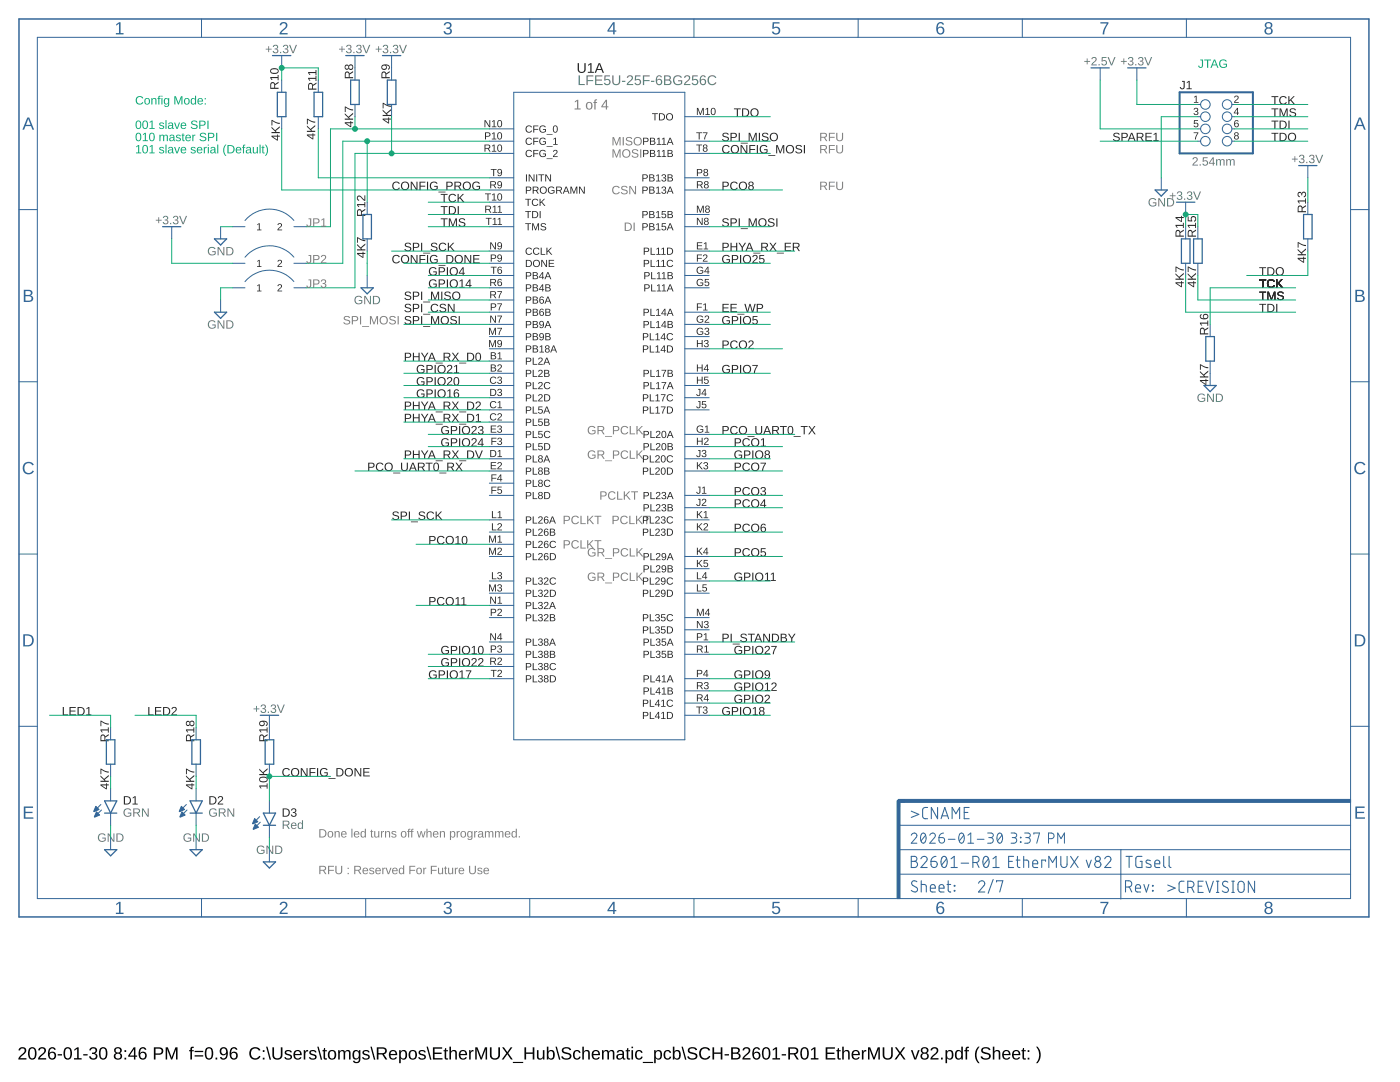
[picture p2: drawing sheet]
<svg xmlns="http://www.w3.org/2000/svg" width="279mm" height="216mm" viewBox="0 0 279 216" stroke-linecap="round" stroke-linejoin="round" font-family="sans-serif">
<path d="M3.9 209.1a.79 .79 0 0 1 1.3 .2 .79 .79 0 0 1-.5 1.1l-.7 .7h1.3v.3h-1.6a2.08 2.08 0 0 1 1-1.3 .48 .48 0 0 0 .1-.8 .48 .48 0 0 0-.8 .3h-.3zM6 209.1a.91 .91 0 0 1 1 .1 .91 .91 0 0 1 .3 1 .89 .89 0 0 1-.4 1.1 .89 .89 0 0 1-1.1-.2l-.2-.5v-.8zM6.1 209.3a1.65 1.65 0 0 0 .2 1.9h.1a1.12 1.12 0 0 0 .5-1.6l-.3-.4zM7.9 209.1a.79 .79 0 0 1 1.2 .2 .79 .79 0 0 1-.5 1.1l-.7 .7h1.3v.3h-1.6a2.08 2.08 0 0 1 1-1.3 .48 .48 0 0 0 .1-.8 .48 .48 0 0 0-.8 .3h-.3zM10 209.1a.76 .76 0 0 1 1.1 .3l-.3 .1a.51 .51 0 0 0-.6-.3 .51 .51 0 0 0-.3 .7v.3a.79 .79 0 0 1 1.1 0 .79 .79 0 0 1-.1 1.1 .79 .79 0 0 1-1.1-.2 1.85 1.85 0 0 1 .2-2zM9.8 210.6a.55 .55 0 0 0 1.1 0 .55 .55 0 0 0-1.1 0zM11.5 210.3h.9v.3h-.9zM13 209.1a.91 .91 0 0 1 1.1 .1 .91 .91 0 0 1 .3 1 .89 .89 0 0 1-.4 1.1 .89 .89 0 0 1-1.1-.2l-.2-.5v-.8zM13.2 209.3a1.65 1.65 0 0 0 .1 1.9h.2a1.12 1.12 0 0 0 .5-1.6l-.3-.4zM14.8 209.4l.6-.4h.3v2.1h.6v.3h-1.5v-.3h.6v-1.8l-.6 .4zM16.6 210.3h.9v.3h-.9zM18.1 209.1a.74 .74 0 0 1 .9-.1 .74 .74 0 0 1 .3 1l-.4 .2a.66 .66 0 0 1 .5 .7 .66 .66 0 0 1-.8 .5l-.7-.2-.1-.4h.3a.49 .49 0 0 0 .7 .4 .49 .49 0 0 0 .2-.8l-.6-.1v-.3a.47 .47 0 0 0 .6-.2 .47 .47 0 0 0-.3-.6 .47 .47 0 0 0-.6 .4h-.3zM20.1 209.1a.91 .91 0 0 1 1.1 .1 .91 .91 0 0 1 .2 1 .89 .89 0 0 1-.3 1.1 .89 .89 0 0 1-1.1-.2l-.2-.5v-.8zM20.3 209.3a1.65 1.65 0 0 0 .1 1.9h.2a1.12 1.12 0 0 0 .5-1.6l-.3-.4zM23 209.1a.74 .74 0 0 1 .9-.1 .74 .74 0 0 1 .3 .9l-.3 .2a.71 .71 0 0 1 .4 1 .71 .71 0 0 1-1 .3 .66 .66 0 0 1-.6-.6 .66 .66 0 0 1 .5-.7l-.4-.3v-.4zM23.1 209.6a.45 .45 0 0 0 .9 0 .45 .45 0 0 0-.9 0zM23 210.7a.51 .51 0 0 0 1 0 .51 .51 0 0 0-1 0zM24.8 209.5h.4v.4h-.4zM24.8 211.1h.4v.3h-.4zM26.7 209h.3v1.6h.4v.3h-.4v.5h-.3v-.5h-1.1v-.3zM26.7 209.3l-.8 1.3h.8zM28 209.1a.76 .76 0 0 1 1.2 .3l-.3 .1a.51 .51 0 0 0-.6-.3 .51 .51 0 0 0-.3 .7v.3a.79 .79 0 0 1 1.1 0 .79 .79 0 0 1-.1 1.1 .79 .79 0 0 1-1.1-.2 1.85 1.85 0 0 1 .1-2zM27.9 210.6a.55 .55 0 0 0 1.1 0 .55 .55 0 0 0-1.1 0zM30.7 209a2.12 2.12 0 0 1 1.7 .2 .76 .76 0 0 1 .1 .8 .76 .76 0 0 1-.7 .5h-.8v.9h-.3zM31 209.2v1h1a.49 .49 0 0 0 0-.9zM33.1 209h.4l.8 2.1 .7-2.1h.4v2.4h-.3v-2.1l-.7 2.1h-.3l-.8-2.1 .1 2.1h-.3zM38.1 209l.6-.1v.2l-.4 .1v.3h.4v.3h-.4v1.6h-.3v-1.6h-.3v-.3h.3zM38.8 209.7h1.8v.2h-1.8zM38.8 210.6h1.8v.2h-1.8zM41.2 209.1a.91 .91 0 0 1 1.1 .1 .91 .91 0 0 1 .3 1 .89 .89 0 0 1-.4 1.1 .89 .89 0 0 1-1.1-.2l-.2-.5v-.8zM41.4 209.3a1.65 1.65 0 0 0 .1 1.9h.2a1.12 1.12 0 0 0 .5-1.6l-.3-.4zM43 211h.4v.4h-.4zM44.1 209.2a.89 .89 0 0 1 1.1-.1 .89 .89 0 0 1 .3 1 .94 .94 0 0 1-.3 1.1 .94 .94 0 0 1-1.2 0l-.1-.3h.3a.52 .52 0 0 0 .6 .2 .52 .52 0 0 0 .3-.6l.1-.3a.78 .78 0 0 1-1.2 .1 .78 .78 0 0 1 .1-1.1zM44.1 209.8a.54 .54 0 0 0 1 0 .54 .54 0 0 0-1 0zM46.2 209.1a.76 .76 0 0 1 1.2 .3l-.3 .1a.51 .51 0 0 0-.7-.3 .51 .51 0 0 0-.3 .7v.3a.79 .79 0 0 1 1.2 0 .79 .79 0 0 1-.1 1.1 .79 .79 0 0 1-1.2-.2 1.85 1.85 0 0 1 .2-2zM46.1 210.6a.52 .52 0 0 0 1 0 .52 .52 0 0 0-1 0zM50.1 209.3a1.21 1.21 0 0 1 1.9 .2l-.3 .2a.87 .87 0 0 0-1.2-.4 .87 .87 0 0 0-.4 1.2 .84 .84 0 0 0 .7 .7 .84 .84 0 0 0 .9-.5l.3 .1a1.25 1.25 0 0 1-1.9 .4 1.25 1.25 0 0 1 0-1.9zM52.4 209.5h.4v.4h-.4zM52.4 211.1h.4v.3h-.4zM53.1 208.9h.3l.7 2.5h-.3zM54.4 209h.3v1.5a.68 .68 0 0 0 .7 .7 .68 .68 0 0 0 .6-.7v-1.5h.4v1.5a1.01 1.01 0 0 1-1 .9 1.01 1.01 0 0 1-1-.9zM57 209.6a.85 .85 0 0 1 1.2 .4h-.2a.39 .39 0 0 0-.5-.3 .39 .39 0 0 0-.3 .5l.2 .1a.67 .67 0 0 1 .7 .2 .67 .67 0 0 1 .1 .7 .91 .91 0 0 1-1.5-.2l.3-.1a.45 .45 0 0 0 .5 .4 .45 .45 0 0 0 .4-.6h-.1a.82 .82 0 0 1-1-.8zM58.8 209.8a.85 .85 0 0 1 1-.2 .85 .85 0 0 1 .4 .9h-1.3a.54 .54 0 0 0 .3 .7 .54 .54 0 0 0 .7-.3l.3 .1a.89 .89 0 0 1-1.2 .4 .89 .89 0 0 1-.4-1.2zM59 209.9l-.1 .4h1l-.3-.5zM60.6 209.5h.3v.4l.2-.3 .4-.1v.3h-.3l-.2 .3-.1 1.3h-.3zM61.9 209.6a.85 .85 0 0 1 1.3 .4h-.3a.39 .39 0 0 0-.5-.3 .39 .39 0 0 0-.3 .5l.2 .1a.67 .67 0 0 1 .7 .2 .67 .67 0 0 1 .1 .7 .91 .91 0 0 1-1.5-.2l.3-.1a.45 .45 0 0 0 .6 .4 .45 .45 0 0 0 .3-.6h-.1a.82 .82 0 0 1-1-.8zM63.3 208.9h.3l.7 2.5h-.3zM64.7 209.1h.2v.4h.3v.3h-.3v1.2l.1 .2h.3v.2h-.6l-.1-.1v-1.5h-.2v-.3h.2zM65.6 209.8a.89 .89 0 0 1 1.2-.1 .89 .89 0 0 1 .3 1.1 .89 .89 0 0 1-1.3 .6 .89 .89 0 0 1-.3-1.3zM66 209.8a.86 .86 0 0 0 .3 1.4 .79 .79 0 0 0 .5-.7 .79 .79 0 0 0-.5-.8zM67.5 209.5h.3v.4a.58 .58 0 0 1 .5-.4 .58 .58 0 0 1 .6 .4 .58 .58 0 0 1 .6-.4 .58 .58 0 0 1 .5 .7v1.2h-.3l-.1-1.4a.41 .41 0 0 0-.5-.2 .41 .41 0 0 0-.2 .5v1.1h-.3v-1.4a.41 .41 0 0 0-.6-.2 .41 .41 0 0 0-.2 .5v1.1h-.3zM70.5 209.8a.66 .66 0 0 1 1.1 .1v-.4h.3v1.9a.79 .79 0 0 1-.6 .7 .79 .79 0 0 1-.9-.4l.3-.1 .4 .3a.59 .59 0 0 0 .5-.8 .7 .7 0 0 1-.9 .3 .7 .7 0 0 1-.4-.9zM70.8 209.9a.87 .87 0 0 0 .3 1.3 .78 .78 0 0 0 .5-.7 .78 .78 0 0 0-.5-.8zM72.5 209.6a.85 .85 0 0 1 1.3 .4h-.3a.39 .39 0 0 0-.5-.3 .39 .39 0 0 0-.3 .5l.2 .1a.67 .67 0 0 1 .7 .2 .67 .67 0 0 1 .1 .7 .91 .91 0 0 1-1.4-.2l.2-.1a.45 .45 0 0 0 .6 .4 .45 .45 0 0 0 .3-.6h-.1a.82 .82 0 0 1-.9-.8zM73.9 208.9h.3l.7 2.5h-.3zM75.2 209h1.1a.7 .7 0 0 1 .9 .5 .7 .7 0 0 1-.6 .9l.7 1h-.4l-.6-1h-.8v1h-.3zM75.5 209.2v.9h.8a.46 .46 0 0 0 .6-.4 .46 .46 0 0 0-.6-.5zM77.8 209.8a.85 .85 0 0 1 1.1-.2 .85 .85 0 0 1 .4 .9h-1.4a.54 .54 0 0 0 .4 .7 .54 .54 0 0 0 .6-.3l.3 .1a.89 .89 0 0 1-1.2 .4 .89 .89 0 0 1-.4-1.2zM78.1 209.9l-.2 .4h1l-.3-.5zM79.7 209.5h.3v.3a.71 .71 0 0 1 .9-.2 .71 .71 0 0 1 .3 .9 .76 .76 0 0 1-.9 .9l-.3-.3v1h-.3zM80.2 209.8a.84 .84 0 0 0 .3 1.4 .83 .83 0 0 0 0-1.4zM81.8 209.8a.89 .89 0 0 1 1.1-.1 .89 .89 0 0 1 .3 1.1 .89 .89 0 0 1-1.2 .6 .89 .89 0 0 1-.4-1.3zM82.1 209.8a.86 .86 0 0 0 .3 1.4 .79 .79 0 0 0 .5-.7 .79 .79 0 0 0-.5-.8zM83.7 209.6a.85 .85 0 0 1 1.3 .4h-.3a.39 .39 0 0 0-.5-.3 .39 .39 0 0 0-.3 .5l.2 .1a.67 .67 0 0 1 .7 .2 .67 .67 0 0 1 .1 .7 .91 .91 0 0 1-1.4-.2l.2-.1a.45 .45 0 0 0 .6 .4 .45 .45 0 0 0 .3-.6h-.1a.82 .82 0 0 1-.9-.8zM85.1 208.9h.3l.7 2.5h-.3zM86.4 209h1.8v.2h-1.5v.8h1.4v.3h-1.4v.8h1.6v.3h-1.9zM88.8 209.1h.2v.4h.4v.3h-.4v1.2l.1 .2h.3v.2h-.5l-.1-.1-.1-1.5h-.2v-.3h.2zM89.7 208.9h.3v1a.63 .63 0 0 1 .7-.4 .63 .63 0 0 1 .5 .7v1.2h-.3v-1.2a.45 .45 0 0 0-.5-.5 .45 .45 0 0 0-.4 .6v1.1h-.3zM91.8 209.8a.85 .85 0 0 1 1-.2 .85 .85 0 0 1 .4 .9h-1.3a.54 .54 0 0 0 .3 .7 .54 .54 0 0 0 .7-.3l.3 .1a.89 .89 0 0 1-1.2 .4 .89 .89 0 0 1-.4-1.2zM92 209.9l-.1 .4h1l-.3-.5zM93.6 209.5h.3v.4l.2-.3 .4-.1v.3h-.3l-.2 .3-.1 1.3h-.3zM94.8 209h.5l.7 2.1 .8-2.1h.4v2.4h-.3v-2.1l-.8 2.1h-.2l-.8-2.1v2.1h-.3zM97.8 209h.3v1.5a.68 .68 0 0 0 .7 .7 .68 .68 0 0 0 .7-.7v-1.5h.3v1.5a1.01 1.01 0 0 1-1 .9 1.01 1.01 0 0 1-1-.9zM100.2 209h.4l.6 .9 .7-.9h.4l-.9 1.1 .9 1.3h-.3l-.8-1.1-.7 1.1h-.4l1-1.3zM102.4 211.9h2v.2h-2zM104.7 209h.3v1h1.3v-1h.3v2.4h-.3v-1.1h-1.3v1.1h-.3zM107.2 209.5h.3v1.2a.45 .45 0 0 0 .5 .5 .45 .45 0 0 0 .3-.6v-1.1h.3l.1 1.9h-.3v-.3a.63 .63 0 0 1-.8 .3 .63 .63 0 0 1-.4-.6zM109.1 208.9h.3v.9a.71 .71 0 0 1 1-.2 .71 .71 0 0 1 .3 .9 .76 .76 0 0 1-.9 .9l-.4-.3v.3h-.3zM109.7 209.8a.84 .84 0 0 0 .2 1.4 .83 .83 0 0 0 0-1.4zM110.9 208.9h.2l.7 2.5h-.2zM112.2 209.2a1.11 1.11 0 0 1 1.8 .3l-.3 .1a.63 .63 0 0 0-.7-.4 .63 .63 0 0 0-.5 .5l.6 .3a.75 .75 0 0 1 .9 .8 .75 .75 0 0 1-1 .6 .89 .89 0 0 1-1-.6h.3a.78 .78 0 0 0 .7 .4 .78 .78 0 0 0 .7-.4 1.74 1.74 0 0 0-1.3-.7l-.3-.4zM114.6 209.8a.76 .76 0 0 1 1.3 .3h-.4a.48 .48 0 0 0-.6-.3 .48 .48 0 0 0-.2 .7 .48 .48 0 0 0 .2 .6 .48 .48 0 0 0 .7-.3l.3 .1a.79 .79 0 0 1-1 .5 .79 .79 0 0 1-.6-.9zM116.2 208.9h.3v1a.63 .63 0 0 1 .7-.4 .63 .63 0 0 1 .5 .7v1.2h-.3v-1.2a.45 .45 0 0 0-.5-.5 .45 .45 0 0 0-.4 .6v1.1h-.3zM118.3 209.8a.85 .85 0 0 1 1-.2 .85 .85 0 0 1 .4 .9h-1.3a.54 .54 0 0 0 .3 .7 .54 .54 0 0 0 .7-.3l.3 .1a.89 .89 0 0 1-1.2 .4 .89 .89 0 0 1-.4-1.2zM118.6 209.9l-.2 .4h1l-.3-.5zM120.1 209.5h.3v.4a.58 .58 0 0 1 .6-.4 .58 .58 0 0 1 .5 .4 .58 .58 0 0 1 .7-.4 .58 .58 0 0 1 .4 .7v1.2h-.3v-1.4a.41 .41 0 0 0-.6-.2 .41 .41 0 0 0-.2 .5v1.1h-.3v-1.4a.41 .41 0 0 0-.5-.2 .41 .41 0 0 0-.2 .5v1.1h-.4zM123.3 209.6a.74 .74 0 0 1 .8-.1 .74 .74 0 0 1 .4 .6v1l.3 .1v.2h-.4l-.2-.3a.63 .63 0 0 1-.8 .4 .63 .63 0 0 1-.4-.8 .63 .63 0 0 1 .8-.4h.4a.42 .42 0 0 0-.3-.6 .42 .42 0 0 0-.5 .3h-.3zM123.4 210.6a.39 .39 0 0 0 .1 .6 .39 .39 0 0 0 .6-.2l.1-.5zM125.2 209.1h.2v.4h.3v.3h-.3v1.2l.1 .2h.3v.2h-.6l-.1-.1v-1.5h-.2v-.3h.2zM126 208.9h.3v.2h-.3zM126 209.5h.3v1.9h-.3zM126.9 209.8a.76 .76 0 0 1 1.3 .3h-.3a.48 .48 0 0 0-.6-.3 .48 .48 0 0 0-.2 .7 .48 .48 0 0 0 .2 .6 .48 .48 0 0 0 .6-.3l.4 .1a.79 .79 0 0 1-1 .5 .79 .79 0 0 1-.6-.9zM128.3 211.9h2v.2h-2zM130.5 209.5h.3l.1 .3a.71 .71 0 0 1 .9-.2 .71 .71 0 0 1 .3 .9 .76 .76 0 0 1-.9 .9l-.3-.3v1h-.4zM131.1 209.8a.84 .84 0 0 0 .3 1.4 .83 .83 0 0 0 0-1.4zM132.6 209.8a.76 .76 0 0 1 1.3 .3h-.3a.48 .48 0 0 0-.6-.3 .48 .48 0 0 0-.2 .7 .48 .48 0 0 0 .2 .6 .48 .48 0 0 0 .6-.3l.3 .1a.79 .79 0 0 1-.9 .5 .79 .79 0 0 1-.6-.9zM134.3 208.9h.3v.9a.71 .71 0 0 1 .9-.2 .71 .71 0 0 1 .4 .9 .76 .76 0 0 1-.9 .9l-.4-.3v.3h-.3zM134.8 209.8a.84 .84 0 0 0 .3 1.4 .83 .83 0 0 0 0-1.4zM136 208.9h.3l.7 2.5h-.3zM137.4 209.2a1.11 1.11 0 0 1 1.7 .3l-.3 .1a.63 .63 0 0 0-.6-.4 .63 .63 0 0 0-.6 .5l.7 .3a.75 .75 0 0 1 .9 .8 .75 .75 0 0 1-1 .6 .89 .89 0 0 1-1-.6h.3a.78 .78 0 0 0 .7 .4 .78 .78 0 0 0 .7-.4 1.74 1.74 0 0 0-1.4-.7l-.2-.4zM139.8 209.3a1.21 1.21 0 0 1 1.9 .2l-.3 .2a.87 .87 0 0 0-1.1-.4 .87 .87 0 0 0-.4 1.2 .84 .84 0 0 0 .7 .7 .84 .84 0 0 0 .9-.5l.3 .1a1.25 1.25 0 0 1-1.9 .4 1.25 1.25 0 0 1-.1-1.9zM142.2 209h.3v1h1.3v-1h.4v2.4h-.4v-1.1h-1.3v1.1h-.3zM144.6 210.3h.9v.3h-.9zM145.9 209a1.58 1.58 0 0 1 1.7 .3 .57 .57 0 0 1-.4 .8 .66 .66 0 0 1 .6 .8 .66 .66 0 0 1-.9 .5h-1zM146.2 209.2v.8h.6a.42 .42 0 0 0 .4-.1 .42 .42 0 0 0 .1-.5 1 1 0 0 0-1.1-.2zM146.2 210.3v.8h1a.43 .43 0 0 0 .2-.6l-.2-.2zM148.4 209.1a.79 .79 0 0 1 1.3 .2 .79 .79 0 0 1-.5 1.1l-.7 .7h1.3v.3h-1.6a2.08 2.08 0 0 1 1-1.3 .48 .48 0 0 0 .1-.8 .48 .48 0 0 0-.8 .3h-.3zM150.5 209.1a.76 .76 0 0 1 1.2 .3l-.3 .1a.51 .51 0 0 0-.6-.3 .51 .51 0 0 0-.3 .7l-.1 .3a.79 .79 0 0 1 1.2 0 .79 .79 0 0 1-.1 1.1 .79 .79 0 0 1-1.1-.2 1.85 1.85 0 0 1 .1-2zM150.4 210.6a.52 .52 0 0 0 1 0 .52 .52 0 0 0-1 0zM152.4 209.1a.91 .91 0 0 1 1.1 .1 .91 .91 0 0 1 .2 1 .89 .89 0 0 1-.3 1.1 .89 .89 0 0 1-1.1-.2l-.2-.5v-.8zM152.6 209.3a1.65 1.65 0 0 0 .1 1.9h.2a1.12 1.12 0 0 0 .5-1.6l-.3-.4zM154.2 209.4l.6-.4h.3v2.1h.6v.3h-1.5v-.3h.6v-1.8l-.6 .4zM156 210.3h.9v.3h-.9zM157.3 209h1.2a.7 .7 0 0 1 .8 .5 .7 .7 0 0 1-.6 .9l.7 1h-.4l-.6-1h-.8v1h-.3zM157.6 209.2v.9h.8a.46 .46 0 0 0 .6-.4 .46 .46 0 0 0-.6-.5zM160.1 209.1a.91 .91 0 0 1 1 .1 .91 .91 0 0 1 .3 1 .89 .89 0 0 1-.3 1.1 .89 .89 0 0 1-1.2-.2l-.2-.5v-.8zM160.3 209.3a1.65 1.65 0 0 0 .1 1.9h.2a1.12 1.12 0 0 0 .4-1.6l-.3-.4zM161.9 209.4l.6-.4h.2v2.1h.6v.3h-1.5v-.3h.6v-1.8l-.5 .4zM164.8 209h1.8v.2h-1.5v.8h1.4v.3h-1.4v.8h1.6v.3h-1.9zM167.2 209.1h.2v.4h.4v.3h-.4v1.2l.1 .2h.3v.2h-.5l-.1-.1-.1-1.5h-.2v-.3h.2zM168.1 208.9h.3v1a.63 .63 0 0 1 .7-.4 .63 .63 0 0 1 .5 .7v1.2h-.3v-1.2a.45 .45 0 0 0-.5-.5 .45 .45 0 0 0-.4 .6v1.1h-.3zM170.2 209.8a.85 .85 0 0 1 1-.2 .85 .85 0 0 1 .4 .9h-1.3a.54 .54 0 0 0 .3 .7 .54 .54 0 0 0 .7-.3l.3 .1a.89 .89 0 0 1-1.2 .4 .89 .89 0 0 1-.4-1.2zM170.4 209.9l-.1 .4h1l-.3-.5zM172 209.5h.3v.4l.2-.3 .4-.1v.3h-.4l-.1 .3-.1 1.3h-.3zM173.2 209h.5l.7 2.1 .8-2.1h.4v2.4h-.3v-2.1l-.8 2.1h-.2l-.8-2.1v2.1h-.3zM176.2 209h.3v1.5a.68 .68 0 0 0 .7 .7 .68 .68 0 0 0 .6-.7v-1.5h.4v1.5a1.01 1.01 0 0 1-1 .9 1.01 1.01 0 0 1-1-.9zM178.6 209h.4l.6 .9 .7-.9h.4l-.9 1.1 .9 1.3h-.3l-.8-1.1-.7 1.1h-.4l.9-1.3zM181.8 209.5h.3l.6 1.7 .5-1.7h.3l-.7 1.9h-.3zM184 209.1a.74 .74 0 0 1 .9-.1 .74 .74 0 0 1 .3 .9l-.3 .2a.71 .71 0 0 1 .4 1 .71 .71 0 0 1-1 .3 .66 .66 0 0 1-.6-.6 .66 .66 0 0 1 .5-.7l-.4-.3v-.4zM184.1 209.6a.45 .45 0 0 0 .9 0 .45 .45 0 0 0-.9 0zM184 210.7a.51 .51 0 0 0 1 0 .51 .51 0 0 0-1 0zM186 209.1a.79 .79 0 0 1 1.2 .2 .79 .79 0 0 1-.5 1.1l-.7 .7h1.3v.3h-1.6a2.08 2.08 0 0 1 1-1.3 .48 .48 0 0 0 .1-.8 .48 .48 0 0 0-.8 .3h-.3zM187.8 211h.3v.4h-.3zM188.7 209.5h.3v.3a.71 .71 0 0 1 .9-.2 .71 .71 0 0 1 .4 .9 .76 .76 0 0 1-1 .9l-.3-.3v1h-.3zM189.2 209.8a.84 .84 0 0 0 .3 1.4 .83 .83 0 0 0 0-1.4zM190.7 209.8a.67 .67 0 0 1 1.1 0v-.9h.4v2.5h-.3l-.1-.3a.71 .71 0 0 1-.9 .3 .71 .71 0 0 1-.3-.9zM191 209.9a.9 .9 0 0 0 .3 1.3 .79 .79 0 0 0 .5-.7 .79 .79 0 0 0-.5-.8zM192.8 209l.6-.1v.2l-.4 .1v.3h.4v.3h-.4v1.6h-.3v-1.6h-.3v-.3h.3zM195.2 208.9h.3a2.48 2.48 0 0 0 0 3.2 1.06 1.06 0 0 1-.9-1 2.47 2.47 0 0 1 .6-2.2zM195.9 209.2a1.11 1.11 0 0 1 1.8 .3l-.4 .1a.63 .63 0 0 0-.6-.4 .63 .63 0 0 0-.6 .5l.7 .3a.75 .75 0 0 1 .9 .8 .75 .75 0 0 1-1 .6 .89 .89 0 0 1-1-.6h.3a.78 .78 0 0 0 .7 .4 .78 .78 0 0 0 .7-.4 1.74 1.74 0 0 0-1.3-.7l-.3-.4zM198.1 208.9h.3v1a.63 .63 0 0 1 .8-.4 .63 .63 0 0 1 .4 .7v1.2h-.3v-1.2a.45 .45 0 0 0-.5-.5 .45 .45 0 0 0-.4 .6v1.1h-.3zM200.2 209.8a.85 .85 0 0 1 1-.2 .85 .85 0 0 1 .5 .9h-1.4a.54 .54 0 0 0 .4 .7 .54 .54 0 0 0 .6-.3l.3 .1a.89 .89 0 0 1-1.2 .4 .89 .89 0 0 1-.4-1.2zM200.5 209.9l-.2 .4h1l-.3-.5zM202.2 209.8a.85 .85 0 0 1 1-.2 .85 .85 0 0 1 .4 .9h-1.3a.54 .54 0 0 0 .3 .7 .54 .54 0 0 0 .7-.3l.3 .1a.89 .89 0 0 1-1.2 .4 .89 .89 0 0 1-.4-1.2zM202.4 209.9l-.1 .4h1l-.3-.5zM204.2 209.1h.2v.4h.3v.3h-.3v1.2l.1 .2h.2v.2h-.5l-.1-.1v-1.5h-.3v-.3h.3zM205.1 209.5h.3v.4h-.3zM205.1 211.1h.3v.3h-.3zM206.8 208.9a1.06 1.06 0 0 1 .8 1 2.47 2.47 0 0 1-.5 2.2h-.3a2.48 2.48 0 0 0 0-3.2z" fill="#000"/>
<g fill="#808080">
<path d="M63.7 165.5h.6a.83 .83 0 0 1 .9 .7 .83 .83 0 0 1-.9 .9h-.6zM63.9 165.6v1.3a.7 .7 0 0 0 1-.6 .7 .7 0 0 0-1-.7zM65.5 166a.62 .62 0 0 1 .9 .1 .62 .62 0 0 1-.1 .8 .62 .62 0 0 1-.9-.1zM65.7 166.1l-.1 .6 .2 .2a.47 .47 0 0 0 .5-.4 .47 .47 0 0 0-.5-.5zM66.8 165.8h.2v.3a.43 .43 0 0 1 .5-.3 .43 .43 0 0 1 .3 .5v.8h-.2v-.8a.31 .31 0 0 0-.4-.3 .31 .31 0 0 0-.2 .4v.7h-.2zM68.2 166a.58 .58 0 0 1 .7-.1 .58 .58 0 0 1 .3 .6h-.9a.37 .37 0 0 0 .2 .5 .37 .37 0 0 0 .5-.2h.2a.64 .64 0 0 1-1 .2 .64 .64 0 0 1 0-1zM68.4 166.1l-.1 .3h.7l-.2-.4zM70.1 165.4h.2v1.7h-.2zM70.8 166a.58 .58 0 0 1 .6-.1 .58 .58 0 0 1 .3 .6h-.9a.37 .37 0 0 0 .3 .5 .37 .37 0 0 0 .4-.2h.2a.64 .64 0 0 1-1 .2 .64 .64 0 0 1 .1-1zM70.9 166.1l-.1 .3h.7l-.2-.4zM72.1 166l.3-.2 .4 .2v-.6h.2v1.7h-.2v-.2a.49 .49 0 0 1-.6 .2 .49 .49 0 0 1-.3-.6zM72.2 166.1v.6l.1 .2a.47 .47 0 0 0 .5-.4 .47 .47 0 0 0-.5-.5zM74.1 165.6h.1v.2h.3v.2h-.3v.8l.3 .1v.2l-.4-.1-.1-1h-.1v-.2h.1zM74.7 165.8h.2v.8a.31 .31 0 0 0 .3 .4 .31 .31 0 0 0 .3-.4v-.8h.2v1.3h-.2v-.2a.43 .43 0 0 1-.5 .2 .43 .43 0 0 1-.3-.4zM76 165.8h.2v.3l.2-.2 .2-.1v.2h-.2l-.1 .3-.1 .8h-.2zM76.8 165.8h.2v.3a.43 .43 0 0 1 .5-.3 .43 .43 0 0 1 .4 .5v.8h-.3v-.8a.31 .31 0 0 0-.3-.3 .31 .31 0 0 0-.3 .4v.7h-.2zM78.3 165.9l.5-.1 .3 .3-.2 .1a.27 .27 0 0 0-.3-.3 .27 .27 0 0 0-.2 .4l.5 .2a.35 .35 0 0 1 .2 .3 .35 .35 0 0 1-.3 .3h-.6l-.1-.3h.2a.31 .31 0 0 0 .3 .2 .31 .31 0 0 0 .3-.3l-.2-.1a.42 .42 0 0 1-.5-.2 .42 .42 0 0 1 .1-.5zM80.1 166a.62 .62 0 0 1 .9 .1 .62 .62 0 0 1-.1 .8 .62 .62 0 0 1-.8-.1zM80.3 166.1l-.1 .6 .2 .2a.47 .47 0 0 0 .5-.4 .47 .47 0 0 0-.5-.5zM81.5 165.4h.4v.1l-.2 .1v.2h.2v.2h-.2v1.1h-.3v-1.1h-.1zM82.1 165.4h.4v.1l-.2 .1v.2h.2v.2h-.2v1.1h-.2v-1.1h-.2zM83.2 165.8h.2l.3 1.1 .3-1.1h.2l.3 1.1 .2-1.1h.2l-.3 1.3h-.3l-.2-1.1-.3 1.1h-.2zM85.1 165.4h.2v.7a.43 .43 0 0 1 .5-.3 .43 .43 0 0 1 .3 .5v.8h-.2v-.8a.31 .31 0 0 0-.3-.3 .31 .31 0 0 0-.3 .4v.7h-.2zM86.5 166a.58 .58 0 0 1 .7-.1 .58 .58 0 0 1 .3 .6h-.9a.37 .37 0 0 0 .2 .5 .37 .37 0 0 0 .5-.2h.2a.64 .64 0 0 1-1 .2 .64 .64 0 0 1 0-1zM86.7 166.1l-.1 .3h.7l-.2-.4zM87.8 165.8h.2v.3a.43 .43 0 0 1 .5-.3 .43 .43 0 0 1 .3 .5v.8h-.2v-.8a.31 .31 0 0 0-.3-.3 .31 .31 0 0 0-.3 .4v.7h-.2zM89.8 165.8h.2v.2a.49 .49 0 0 1 .6-.1 .49 .49 0 0 1 .3 .6 .52 .52 0 0 1-.7 .6l-.2-.2v.7h-.2zM90.2 166a.47 .47 0 0 0-.2 .6 .47 .47 0 0 0 .6 .3v-.8zM91.1 165.8h.2l.1 .3 .1-.2 .2-.1v.2h-.2l-.1 .3v.8h-.3zM92 166a.62 .62 0 0 1 .9 .1 .62 .62 0 0 1-.1 .8 .62 .62 0 0 1-.9-.1zM92.2 166.1l-.1 .6 .2 .2a.47 .47 0 0 0 .5-.4 .47 .47 0 0 0-.5-.5zM93.3 166l.4-.2 .4 .3v-.3l.2 .1a1.84 1.84 0 0 1-.2 1.7h-.5l-.3-.3 .5 .2a.4 .4 0 0 0 .3-.6 .52 .52 0 0 1-.8 .1 .52 .52 0 0 1-.1-.7zM93.5 166.1v.6a.37 .37 0 0 0 .5 .2 .37 .37 0 0 0 .1-.6l-.3-.3zM94.6 165.8h.2v.3l.2-.2 .2-.1v.2h-.2l-.1 .3-.1 .8h-.2zM95.5 166l.4-.2a.41 .41 0 0 1 .5 .4v.7l.2 .2h-.3l-.1-.2a.43 .43 0 0 1-.5 .3 .43 .43 0 0 1-.3-.6 .43 .43 0 0 1 .5-.3h.3a.29 .29 0 0 0-.2-.3 .29 .29 0 0 0-.4 .2h-.2zM95.6 166.7a.31 .31 0 0 0 .6 0 .31 .31 0 0 0-.6 0zM96.8 165.8h.2v.3a.39 .39 0 0 1 .3-.3 .39 .39 0 0 1 .4 .3 .39 .39 0 0 1 .5-.3 .39 .39 0 0 1 .3 .5v.8h-.2l-.1-1-.2-.1-.3 .2v.9h-.2v-1l-.3-.1-.2 .2v.9h-.2zM98.8 165.8h.2v.3a.39 .39 0 0 1 .4-.3 .39 .39 0 0 1 .3 .3 .39 .39 0 0 1 .5-.3 .39 .39 0 0 1 .3 .5v.8h-.2l-.1-1-.2-.1-.2 .2-.1 .9h-.2v-1l-.3-.1-.2 .2v.9h-.2zM100.9 166a.58 .58 0 0 1 .7-.1 .58 .58 0 0 1 .3 .6h-.9a.37 .37 0 0 0 .2 .5 .37 .37 0 0 0 .4-.2h.2a.64 .64 0 0 1-.9 .2 .64 .64 0 0 1 0-1zM101.1 166.1l-.1 .3h.6l-.2-.4zM102.2 166l.3-.2 .4 .2v-.6h.2l.1 1.7h-.2l-.1-.2a.49 .49 0 0 1-.6 .2 .49 .49 0 0 1-.2-.6zM102.4 166.1l-.1 .6 .2 .2a.47 .47 0 0 0 .4-.4 .47 .47 0 0 0-.4-.5zM103.5 166.9h.3v.2h-.3z"/>
<path d="M68.8 63.2a.77 .77 0 0 1 1.1 .2l-.3 .1a.38 .38 0 0 0-.4-.3 .38 .38 0 0 0-.3 .5l.4 .1a.51 .51 0 0 1 .6 .5 .51 .51 0 0 1-.7 .5l-.6-.2-.1-.3h.2a.44 .44 0 0 0 .6 .3 .44 .44 0 0 0 .3-.5l-.4-.1a.47 .47 0 0 1-.5-.3 .47 .47 0 0 1 .1-.5zM70.2 63.1h.7a.51 .51 0 0 1 .6 .5 .51 .51 0 0 1-.6 .5h-.5v.6h-.2zM70.4 63.3v.6h.7a.33 .33 0 0 0 0-.6zM71.8 63.1h.3v1.6h-.3zM72.3 65.1h1.4v.1h-1.4zM73.8 63.1h.3l.5 1.4 .6-1.4h.2v1.6h-.2l.1-1.4-.6 1.4h-.1l-.6-1.4v1.4h-.2zM75.7 63.9a.86 .86 0 0 1 1.7 0 .86 .86 0 0 1-1.7 0zM76.1 63.4a.67 .67 0 0 0 .1 1.1 .67 .67 0 0 0 1-.4 .67 .67 0 0 0-.6-.9zM77.9 63.2a.77 .77 0 0 1 1.1 .2l-.2 .1a.38 .38 0 0 0-.5-.3 .38 .38 0 0 0-.3 .5l.4 .1a.51 .51 0 0 1 .6 .5 .51 .51 0 0 1-.7 .5l-.5-.2-.2-.3h.2a.44 .44 0 0 0 .6 .3 .44 .44 0 0 0 .3-.5l-.4-.1a.47 .47 0 0 1-.5-.3 .47 .47 0 0 1 .1-.5zM79.4 63.1h.2v1.6h-.2z"/>
<path d="M124.7 44.4h.5a.83 .83 0 0 1 .9 .8 .83 .83 0 0 1-.8 .9h-.6zM124.9 44.6v1.3a.7 .7 0 0 0 1-.7 .7 .7 0 0 0-1-.6zM126.4 44.4h.3v1.7h-.3z"/>
<path d="M122.2 27.4h.3l.5 1.4 .6-1.4h.3v1.6h-.3l.1-1.4-.6 1.4h-.1l-.6-1.4v1.4h-.2zM124.3 27.4h.2v1.6h-.2zM125.1 27.4a.77 .77 0 0 1 1.1 .3h-.2a.38 .38 0 0 0-.5-.2 .38 .38 0 0 0-.3 .4l.4 .2a.51 .51 0 0 1 .6 .5 .51 .51 0 0 1-.7 .4l-.5-.2-.2-.2h.2a.44 .44 0 0 0 .6 .3 .44 .44 0 0 0 .3-.5l-.4-.2a.47 .47 0 0 1-.5-.2 .47 .47 0 0 1 .1-.6zM126.4 28.2a.86 .86 0 0 1 1.7 0 .86 .86 0 0 1-1.7 0zM126.8 27.7a.67 .67 0 0 0 .1 1.1 .67 .67 0 0 0 1-.4 .67 .67 0 0 0-.6-.9z"/>
<path d="M122.2 29.8h.3l.5 1.4 .6-1.4h.3v1.6h-.3l.1-1.4-.6 1.4h-.1l-.6-1.4v1.4h-.2zM124.1 30.6a.86 .86 0 0 1 1.7 0 .86 .86 0 0 1-1.7 0zM124.5 30.1a.67 .67 0 0 0 .1 1.1 .67 .67 0 0 0 1-.4 .67 .67 0 0 0-.6-.9zM126.3 29.9a.77 .77 0 0 1 1.1 .2l-.2 .1a.38 .38 0 0 0-.5-.3 .38 .38 0 0 0-.3 .5l.4 .1a.51 .51 0 0 1 .6 .5 .51 .51 0 0 1-.7 .5l-.5-.2-.2-.2 .3-.1a.44 .44 0 0 0 .5 .3 .44 .44 0 0 0 .3-.5l-.4-.1a.47 .47 0 0 1-.5-.3 .47 .47 0 0 1 .1-.5zM127.8 29.8h.2v1.6h-.2z"/>
<path d="M122.4 37.3a.83 .83 0 0 1 1.3 .2l-.2 .1a.61 .61 0 0 0-1-.1 .61 .61 0 0 0 .1 .9 .61 .61 0 0 0 .9-.1h.2a.85 .85 0 0 1-1.3 .3 .85 .85 0 0 1 0-1.3zM124.1 37.2a.77 .77 0 0 1 1.1 .3h-.2a.38 .38 0 0 0-.4-.3 .38 .38 0 0 0-.3 .5l.4 .1a.51 .51 0 0 1 .6 .5 .51 .51 0 0 1-.7 .5l-.6-.2-.1-.2 .2-.1a.44 .44 0 0 0 .5 .4 .44 .44 0 0 0 .4-.6l-.5-.1a.47 .47 0 0 1-.5-.2 .47 .47 0 0 1 .1-.6zM125.6 37.1h.3l.8 1.4v-1.4h.2v1.7h-.2l-.9-1.5v1.5h-.2z"/>
<path d="M163.7 26.5h.8a.48 .48 0 0 1 .5 .4 .48 .48 0 0 1-.4 .5l.5 .8h-.2l-.5-.7h-.5v.7h-.2zM163.9 26.7v.6h.6a.31 .31 0 0 0 .3-.3 .31 .31 0 0 0-.4-.3zM165.4 26.5h1.2v.2h-.9v.6h.9v.2h-.9v.7h-.3zM166.9 26.5h.2v1a.46 .46 0 0 0 .5 .5 .46 .46 0 0 0 .4-.5v-1h.3v1a.69 .69 0 0 1-.7 .7 .69 .69 0 0 1-.7-.6z"/>
<path d="M163.7 28.9h.8a.48 .48 0 0 1 .5 .4 .48 .48 0 0 1-.4 .6l.5 .7h-.2l-.5-.7h-.5v.7h-.2zM163.9 29.1v.6h.6a.31 .31 0 0 0 .3-.3 .31 .31 0 0 0-.4-.3zM165.4 28.9h1.2v.2h-.9v.6h.9v.2h-.9v.7h-.3zM166.9 28.9h.2v1.1a.46 .46 0 0 0 .5 .4 .46 .46 0 0 0 .4-.4v-1.1h.3v1.1a.69 .69 0 0 1-.7 .6 .69 .69 0 0 1-.7-.6z"/>
<path d="M163.7 36.3h.8a.48 .48 0 0 1 .5 .3 .48 .48 0 0 1-.4 .6l.5 .7h-.2l-.5-.7h-.5v.7h-.2zM163.9 36.4v.6h.6a.31 .31 0 0 0 .3-.3 .31 .31 0 0 0-.4-.3zM165.4 36.3h1.2v.1h-.9v.7h.9v.1h-.9v.7h-.3zM166.9 36.3h.2v1a.46 .46 0 0 0 .5 .5 .46 .46 0 0 0 .4-.5v-1h.3v1a.69 .69 0 0 1-.7 .6 .69 .69 0 0 1-.7-.6z"/>
<path d="M63.7 172.8h.8a.48 .48 0 0 1 .6 .3 .48 .48 0 0 1-.4 .6l.5 .7h-.3l-.4-.7h-.6v.7h-.2zM63.9 172.9v.7h.6a.31 .31 0 0 0 .4-.4 .31 .31 0 0 0-.4-.3zM65.5 172.8h1.1v.2h-.9v.6h.9v.2h-.9v.6h-.2zM66.9 172.8h.3v1a.46 .46 0 0 0 .4 .5 .46 .46 0 0 0 .5-.5v-1h.2v1a.69 .69 0 0 1-.7 .7 .69 .69 0 0 1-.7-.7zM69.4 173.2h.2v.2h-.2zM69.4 174.2h.2v.2h-.2zM70.7 172.8h.8a.48 .48 0 0 1 .6 .3 .48 .48 0 0 1-.4 .6l.4 .7h-.2l-.5-.7h-.5v.7h-.2zM70.9 172.9v.7h.6a.31 .31 0 0 0 .3-.4 .31 .31 0 0 0-.3-.3zM72.5 173.3a.58 .58 0 0 1 .7-.1 .58 .58 0 0 1 .3 .6h-.9a.37 .37 0 0 0 .2 .5 .37 .37 0 0 0 .5-.2h.1a.64 .64 0 0 1-.9 .2 .64 .64 0 0 1 0-1zM72.7 173.4l-.1 .3h.7l-.3-.4zM73.8 173.2h.6l.3 .2-.2 .1a.27 .27 0 0 0-.3-.2 .27 .27 0 0 0-.2 .3l.5 .2a.35 .35 0 0 1 .2 .3 .35 .35 0 0 1-.3 .3h-.6l-.2-.3h.2a.31 .31 0 0 0 .4 .2 .31 .31 0 0 0 .2-.3l-.1-.1a.42 .42 0 0 1-.5-.2 .42 .42 0 0 1 0-.5zM75 173.3a.58 .58 0 0 1 .7-.1 .58 .58 0 0 1 .3 .6h-.9a.37 .37 0 0 0 .2 .5 .37 .37 0 0 0 .5-.2h.2a.64 .64 0 0 1-1 .2 .64 .64 0 0 1 0-1zM75.2 173.4l-.1 .3h.7l-.2-.4zM76.3 173.2h.2v.2l.1-.2 .3-.1v.2l-.2 .1-.2 .2v.8h-.2zM76.9 173.2h.3l.3 1.1 .4-1.1h.2l-.4 1.2h-.3zM78.4 173.3a.58 .58 0 0 1 .7-.1 .58 .58 0 0 1 .3 .6h-.9a.37 .37 0 0 0 .2 .5 .37 .37 0 0 0 .5-.2h.1a.64 .64 0 0 1-.9 .2 .64 .64 0 0 1 0-1zM78.6 173.4l-.1 .3h.7l-.3-.4zM79.7 173.3l.3-.2 .4 .3v-.7h.3v1.7h-.2v-.2a.49 .49 0 0 1-.7 .2 .49 .49 0 0 1-.2-.6zM79.9 173.4l-.1 .6 .2 .3a.47 .47 0 0 0 .4-.5 .47 .47 0 0 0-.4-.5zM81.7 172.8h1.2v.2h-1v.6h.9v.2h-.9v.6h-.2zM83.2 173.3a.62 .62 0 0 1 .9 .1 .62 .62 0 0 1-.1 .8 .62 .62 0 0 1-.9 0zM83.4 173.4l-.1 .6 .2 .3a.47 .47 0 0 0 .5-.5 .47 .47 0 0 0-.5-.5zM84.5 173.2h.2v.2l.1-.2 .3-.1v.2l-.3 .1-.1 .2v.8h-.2zM86 172.8h1.2v.2h-1v.6h.9v.2h-.9v.6h-.2zM87.4 173.2h.2v.8a.31 .31 0 0 0 .4 .3 .31 .31 0 0 0 .2-.4v-.7h.2v1.2h-.2v-.2a.43 .43 0 0 1-.5 .2 .43 .43 0 0 1-.3-.4zM88.9 172.9h.1v.3h.2v.1h-.2v.8l.2 .2v.1l-.4-.1v-1h-.2v-.1h.2zM89.4 173.2h.2v.8a.31 .31 0 0 0 .4 .3 .31 .31 0 0 0 .2-.4v-.7h.2v1.2h-.2v-.2a.43 .43 0 0 1-.5 .2 .43 .43 0 0 1-.3-.4zM90.8 173.2h.2v.2l.1-.2 .3-.1v.2l-.3 .1-.1 .2v.8h-.2zM91.7 173.3a.58 .58 0 0 1 .7-.1 .58 .58 0 0 1 .2 .6h-.9a.37 .37 0 0 0 .3 .5 .37 .37 0 0 0 .4-.2h.2a.64 .64 0 0 1-1 .2 .64 .64 0 0 1 .1-1zM91.8 173.4l-.1 .3h.7l-.2-.4zM93.6 172.8h.2v1a.46 .46 0 0 0 .5 .5 .46 .46 0 0 0 .5-.5v-1h.2v1a.69 .69 0 0 1-.7 .7 .69 .69 0 0 1-.7-.7zM95.4 173.2h.6l.3 .2-.2 .1a.27 .27 0 0 0-.4-.2 .27 .27 0 0 0-.1 .3l.5 .2a.35 .35 0 0 1 .2 .3 .35 .35 0 0 1-.3 .3h-.6l-.2-.3h.2a.31 .31 0 0 0 .4 .2 .31 .31 0 0 0 .2-.3l-.1-.1a.42 .42 0 0 1-.5-.2 .42 .42 0 0 1 0-.5zM96.6 173.3a.58 .58 0 0 1 .7-.1 .58 .58 0 0 1 .3 .6h-.9a.37 .37 0 0 0 .2 .5 .37 .37 0 0 0 .5-.2h.2a.64 .64 0 0 1-1 .2 .64 .64 0 0 1 0-1zM96.8 173.4l-.1 .3h.7l-.2-.4z"/>
<path d="M112.5 102.9h.7a.51 .51 0 0 1 .6 .5 .51 .51 0 0 1-.6 .5h-.5v.7h-.2zM112.7 103.1v.7l.7-.1a.33 .33 0 0 0 0-.6zM114.2 103.1a.83 .83 0 0 1 1.3 .2l-.2 .1a.61 .61 0 0 0-.9-.1 .61 .61 0 0 0 .1 .9 .61 .61 0 0 0 .9-.1l.1 .1a.85 .85 0 0 1-1.2 .2 .85 .85 0 0 1-.1-1.3zM115.8 102.9h.3v1.5h.8v.2h-1.1zM117.2 102.9h.2v.9l.8-.9h.3l-.7 .7 .8 1h-.3l-.7-.8-.2 .1v.7h-.2zM118.6 102.9h1.4v.2h-.6v1.5h-.2v-1.5h-.6z"/>
<path d="M112.5 107.8h.7a.51 .51 0 0 1 .6 .5 .51 .51 0 0 1-.6 .5h-.5v.7h-.2zM112.7 108v.6h.7a.33 .33 0 0 0 0-.6zM114.2 108a.83 .83 0 0 1 1.3 .2l-.2 .1a.61 .61 0 0 0-.9-.1 .61 .61 0 0 0 .1 .9 .61 .61 0 0 0 .9-.2l.1 .1a.85 .85 0 0 1-1.2 .3 .85 .85 0 0 1-.1-1.3zM115.8 107.8h.3v1.5h.8v.2h-1.1zM117.2 107.8h.2v.8l.8-.8h.3l-.7 .7 .8 1h-.3l-.7-.8-.2 .1v.7h-.2zM118.6 107.8h1.4v.2h-.6v1.5h-.2v-1.5h-.6z"/>
<path d="M119.8 98h.7a.51 .51 0 0 1 .6 .5 .51 .51 0 0 1-.6 .6h-.5v.6h-.2zM120 98.2v.7l.7-.1a.33 .33 0 0 0 0-.5zM121.5 98.2a.83 .83 0 0 1 1.3 .2l-.2 .1a.61 .61 0 0 0-.9 0 .61 .61 0 0 0 .1 .9 .61 .61 0 0 0 .9-.2l.2 .1a.85 .85 0 0 1-1.3 .2 .85 .85 0 0 1-.1-1.3zM123.2 98h.2v1.5h.8v.2h-1zM124.5 98h.2v.9l.8-.9h.3l-.7 .8 .8 .9h-.3l-.7-.8-.2 .2v.6h-.2zM126 98h1.3v.2h-.5v1.5h-.3v-1.5h-.5z"/>
<path d="M122.2 102.9h.7a.51 .51 0 0 1 .6 .5 .51 .51 0 0 1-.6 .5h-.4v.7h-.3zM122.5 103.1v.7l.6-.1a.33 .33 0 0 0 0-.6zM124 103.1a.83 .83 0 0 1 1.3 .2l-.2 .1a.61 .61 0 0 0-.9-.1 .61 .61 0 0 0 0 .9 .61 .61 0 0 0 .9-.1l.2 .1a.85 .85 0 0 1-1.3 .2 .85 .85 0 0 1 0-1.3zM125.6 102.9h.2v1.5h.9v.2h-1.1zM126.9 102.9h.3v.9l.8-.9h.2l-.7 .7 .8 1h-.3l-.6-.8-.2 .1v.7h-.3zM128.4 102.9h1.4v.2h-.6v1.5h-.2v-1.5h-.6z"/>
<path d="M117.5 85.2a.87 .87 0 0 1 1.3 .2h-.2a.66 .66 0 0 0-.9 0 .66 .66 0 0 0-.1 .9 .66 .66 0 0 0 1 .1l.1-.4h-.5v-.2h.7v.6a.91 .91 0 0 1-1.3 .1 .91 .91 0 0 1-.1-1.3zM119.2 85h.8a.48 .48 0 0 1 .6 .4 .48 .48 0 0 1-.4 .6l.5 .7h-.3l-.4-.7h-.5v.7h-.3zM119.5 85.2v.6h.5a.31 .31 0 0 0 .4-.3 .31 .31 0 0 0-.4-.3zM120.7 87h1.5v.1h-1.5zM122.3 85h.7a.51 .51 0 0 1 .6 .5 .51 .51 0 0 1-.6 .5h-.5v.7h-.2zM122.5 85.2v.6h.7a.33 .33 0 0 0 0-.6zM124.1 85.2a.83 .83 0 0 1 1.3 .2l-.2 .1a.61 .61 0 0 0-1-.1 .61 .61 0 0 0 .1 .9 .61 .61 0 0 0 .9-.1l.2 .1a.85 .85 0 0 1-1.3 .2 .85 .85 0 0 1 0-1.3zM125.7 85h.2v1.5h.8v.2h-1zM127 85h.2v.8l.8-.8h.3l-.7 .7 .8 1h-.3l-.6-.8-.3 .1v.7h-.2z"/>
<path d="M117.5 90.1a.87 .87 0 0 1 1.3 .2h-.2a.66 .66 0 0 0-.9 0 .66 .66 0 0 0-.1 .9 .66 .66 0 0 0 1 .1l.1-.4h-.5v-.2h.7v.6a.91 .91 0 0 1-1.3 .1 .91 .91 0 0 1-.1-1.3zM119.2 89.9h.8a.48 .48 0 0 1 .6 .4 .48 .48 0 0 1-.4 .5l.5 .7h-.3l-.4-.6h-.5v.6h-.3zM119.5 90.1v.6h.5a.31 .31 0 0 0 .4-.3 .31 .31 0 0 0-.4-.3zM120.7 91.9h1.5v.1h-1.5zM122.3 89.9h.7a.51 .51 0 0 1 .6 .5 .51 .51 0 0 1-.6 .5h-.5v.6h-.2zM122.5 90.1v.6h.7a.33 .33 0 0 0 0-.6zM124.1 90.1a.83 .83 0 0 1 1.3 .2h-.2a.61 .61 0 0 0-1 0 .61 .61 0 0 0 .1 .9 .61 .61 0 0 0 .9-.2l.2 .1a.85 .85 0 0 1-1.3 .3 .85 .85 0 0 1 0-1.3zM125.7 89.9h.2v1.5h.8v.1h-1zM127 89.9h.2v.8l.8-.8h.3l-.7 .7 .8 .9h-.3l-.6-.8-.3 .2v.6h-.2z"/>
<path d="M117.5 114.5a.87 .87 0 0 1 1.3 .1l-.2 .1a.66 .66 0 0 0-.9 0 .66 .66 0 0 0-.1 .9 .66 .66 0 0 0 1 .1l.1-.4h-.5v-.2h.7v.6a.91 .91 0 0 1-1.3 .1 .91 .91 0 0 1-.1-1.3zM119.2 114.3h.8a.48 .48 0 0 1 .6 .3 .48 .48 0 0 1-.4 .6l.5 .7h-.3l-.4-.7h-.5v.7h-.3zM119.5 114.4v.7h.5a.31 .31 0 0 0 .4-.4 .31 .31 0 0 0-.4-.3zM120.7 116.2h1.5v.2h-1.5zM122.3 114.3h.7a.51 .51 0 0 1 .6 .5 .51 .51 0 0 1-.6 .5h-.5v.6h-.2zM122.5 114.4v.7h.7a.33 .33 0 0 0 0-.6zM124.1 114.5a.83 .83 0 0 1 1.3 .1l-.2 .1a.61 .61 0 0 0-1 0 .61 .61 0 0 0 .1 .9 .61 .61 0 0 0 .9-.2l.2 .1a.85 .85 0 0 1-1.3 .3 .85 .85 0 0 1 0-1.3zM125.7 114.3h.2v1.4h.8v.2h-1zM127 114.3h.2v.8l.8-.8h.3l-.7 .7 .8 .9h-.3l-.6-.8-.3 .2v.6h-.2z"/>
<path d="M117.5 109.6a.87 .87 0 0 1 1.3 .2h-.2a.66 .66 0 0 0-.9 0 .66 .66 0 0 0-.1 .9 .66 .66 0 0 0 1 .1l.1-.4h-.5v-.2h.7v.6a.91 .91 0 0 1-1.3 .1 .91 .91 0 0 1-.1-1.3zM119.2 109.4h.8a.48 .48 0 0 1 .6 .4 .48 .48 0 0 1-.4 .5l.5 .7h-.3l-.4-.6h-.5v.6h-.3zM119.5 109.6v.6h.5a.31 .31 0 0 0 .4-.3 .31 .31 0 0 0-.4-.3zM120.7 111.4h1.5v.1h-1.5zM122.3 109.4h.7a.51 .51 0 0 1 .6 .5 .51 .51 0 0 1-.6 .5h-.5v.6h-.2zM122.5 109.6v.6h.7a.33 .33 0 0 0 0-.6zM124.1 109.6a.83 .83 0 0 1 1.3 .2h-.2a.61 .61 0 0 0-1 0 .61 .61 0 0 0 .1 .9 .61 .61 0 0 0 .9-.2l.2 .1a.85 .85 0 0 1-1.3 .3 .85 .85 0 0 1 0-1.3zM125.7 109.4h.2v1.5h.8v.1h-1zM127 109.4h.2v.8l.8-.8h.3l-.7 .7 .8 .9h-.3l-.6-.8-.3 .2v.6h-.2z"/>
<path d="M114.7 20.2l.7-.3v1.7h.5v.3h-1.2v-.3h.5v-1.4l-.5 .3zM117.1 20.5a.72 .72 0 0 1 1 .1 .72 .72 0 0 1-.1 1 .72 .72 0 0 1-1-.1l-.1-.4zM117.3 20.7a.55 .55 0 0 0-.1 .7 .55 .55 0 0 0 .7 .2 .54 .54 0 0 0 .1-.8 .54 .54 0 0 0-.7-.1zM118.7 19.9l.5-.1v.2l-.3 .1v.3h.3v.1h-.3v1.4h-.3v-1.4h-.2v-.1h.2zM120.9 19.9h.2v1.3h.3v.2h-.3v.5h-.2v-.5h-.9zM120.9 20.2l-.7 1h.7z"/>
</g>
<g fill="#5e897b">
<path d="M115.5 15h.2v1.8h1v.2h-1.2zM117 15h1.4v.3h-1.1v.7h1.1v.2h-1.1v.8h-.3zM118.8 15h1.4v.3h-1.2v.6h1.1v.2h-1.1v.7h1.3v.2h-1.5zM120.6 15h1.1v.2h-.8l-.1 .7a.67 .67 0 0 1 1 .3 .67 .67 0 0 1-.4 .9 .67 .67 0 0 1-.9-.6h.3a.43 .43 0 0 0 .6 .2 .43 .43 0 0 0 .1-.7 .43 .43 0 0 0-.7 .1h-.2zM122.2 15h.2v1.3a.54 .54 0 0 0 .6 .5 .54 .54 0 0 0 .5-.6v-1.2h.3v1.2a.8 .8 0 0 1-.8 .8 .8 .8 0 0 1-.8-.7zM124.1 16.1h.7v.2h-.7zM125.3 15.1a.63 .63 0 0 1 1 .2 .63 .63 0 0 1-.4 .9l-.5 .6h1v.2h-1.3l.1-.4 .4-.4a.52 .52 0 0 0 .4-.4 .52 .52 0 0 0-.3-.6l-.2 .1-.2 .2h-.2zM126.7 15h1.1v.2h-.8l-.1 .7a.67 .67 0 0 1 1 .3 .67 .67 0 0 1-.4 .9 .67 .67 0 0 1-.9-.6h.3a.43 .43 0 0 0 .6 .2 .43 .43 0 0 0 .1-.7 .43 .43 0 0 0-.7 .1h-.2zM128.3 15h1.4v.3h-1.1v.7h1v.2h-1v.8h-.3zM129.9 16.1h.7v.2h-.7zM131.2 15.1l.2-.1a.56 .56 0 0 1 .7 .4h-.2l-.2-.2a.55 .55 0 0 0-.6 .8 .62 .62 0 0 1 1 .1 .62 .62 0 0 1-.3 .9 .62 .62 0 0 1-.9-.4v-.9zM131.1 16.3a.41 .41 0 0 0 .8 0 .41 .41 0 0 0-.8 0zM132.5 15a1.26 1.26 0 0 1 1.4 .3v.4l-.4 .3a.53 .53 0 0 1 .5 .6 .53 .53 0 0 1-.7 .4h-.8zM132.8 15.2v.7l.6-.1 .2-.1-.1-.4zM132.8 16.1v.7l.8-.1a.34 .34 0 0 0-.1-.6zM134.6 15.3a1.01 1.01 0 0 1 1.5 .2h-.2a.77 .77 0 0 0-1.1 0 .77 .77 0 0 0-.1 1.1 .77 .77 0 0 0 1.1 .1l.1-.5h-.6v-.2h.8v.7a1.06 1.06 0 0 1-1.5 .1 1.06 1.06 0 0 1 0-1.5zM136.7 15.1a.63 .63 0 0 1 1 .2 .63 .63 0 0 1-.4 .9l-.5 .6h1v.2h-1.3l.1-.4 .4-.4a.52 .52 0 0 0 .4-.4 .52 .52 0 0 0-.3-.6l-.2 .1-.1 .2h-.3zM138.2 15h1.1v.2h-.9l-.1 .7a.67 .67 0 0 1 1 .3 .67 .67 0 0 1-.4 .9 .67 .67 0 0 1-.9-.6h.3a.43 .43 0 0 0 .6 .2 .43 .43 0 0 0 .1-.7 .43 .43 0 0 0-.7 .1h-.2zM139.9 15.1l.2-.1a.56 .56 0 0 1 .8 .4h-.3l-.1-.2a.55 .55 0 0 0-.6 .8 .62 .62 0 0 1 .9 .1 .62 .62 0 0 1-.2 .9 .62 .62 0 0 1-.9-.4v-.9zM139.8 16.3a.45 .45 0 0 0 .9 0 .45 .45 0 0 0-.9 0zM141.4 15.3a.97 .97 0 0 1 1.6 .2l-.3 .1a.72 .72 0 0 0-1-.2 .72 .72 0 0 0-.2 1l.5 .4a.67 .67 0 0 0 .8-.4l.2 .1a.99 .99 0 0 1-1.5 .3 .99 .99 0 0 1-.1-1.5z"/>
<path d="M70.9 59.2a.87 .87 0 0 1 1.4 .2l-.2 .1a.66 .66 0 0 0-1-.1 .66 .66 0 0 0 0 1 .66 .66 0 0 0 .9 0l.1-.3h-.5v-.2h.7v.5a.91 .91 0 0 1-1.3 .1 .91 .91 0 0 1-.1-1.3zM72.7 59h.2l.9 1.5v-1.5h.2v1.7h-.2l-.9-1.4v1.4h-.2zM74.4 59h.6a.83 .83 0 0 1 .9 .8 .83 .83 0 0 1-.9 .9h-.6zM74.7 59.2v1.3a.7 .7 0 0 0 .9-.6 .7 .7 0 0 0-.9-.7z"/>
<path d="M68.2 9.2h.1v.5h.5v.2h-.5v.5h-.1v-.5h-.5v-.2h.5zM69.2 9a.49 .49 0 0 1 .8 0 .49 .49 0 0 1-.1 .7l-.1 .1a.48 .48 0 0 1 .3 .6 .48 .48 0 0 1-.7 .2l-.4-.4h.3a.34 .34 0 0 0 .4 .3 .34 .34 0 0 0 .2-.6h-.5v-.2a.32 .32 0 0 0 .5-.2 .32 .32 0 0 0-.2-.4 .32 .32 0 0 0-.4 .3h-.2zM70.5 10.4h.2v.2h-.2zM71.3 9a.49 .49 0 0 1 .7 0 .49 .49 0 0 1 0 .7l-.2 .1a.48 .48 0 0 1 .4 .6 .48 .48 0 0 1-.8 .2l-.3-.4h.2a.34 .34 0 0 0 .4 .3 .34 .34 0 0 0 .2-.6h-.4v-.2a.32 .32 0 0 0 .4-.2 .32 .32 0 0 0-.2-.4 .32 .32 0 0 0-.4 .3h-.2zM72.3 9h.3l.5 1.4 .6-1.4h.2l-.7 1.6h-.2z"/>
<path d="M239.2 78.7a.87 .87 0 0 1 1.3 .2l-.2 .1a.66 .66 0 0 0-.9-.1 .66 .66 0 0 0-.1 1 .66 .66 0 0 0 .9 0l.1-.3h-.5v-.2h.7v.5a.91 .91 0 0 1-1.3 .1 .91 .91 0 0 1 0-1.3zM240.9 78.5h.3l.9 1.5v-1.5h.2v1.7h-.3l-.9-1.4v1.4h-.2zM242.7 78.5h.5a.83 .83 0 0 1 .9 .8 .83 .83 0 0 1-.8 .9h-.6zM242.9 78.7v1.3a.7 .7 0 0 0 1-.6 .7 .7 0 0 0-1-.7z"/>
<path d="M216.9 11.7h.2v.5h.5v.1h-.5v.5h-.2v-.5h-.5v-.1h.5zM218 11.5a.53 .53 0 0 1 .8 .1 .53 .53 0 0 1-.3 .8l-.5 .5h.9v.2h-1.1l.1-.3 .4-.5a.36 .36 0 0 0 .3-.5 .36 .36 0 0 0-.5-.1l-.3 .1zM219.2 12.8h.3v.3h-.3zM219.9 11.4h.9v.2h-.7l-.1 .5a.57 .57 0 0 1 .9 .3 .57 .57 0 0 1-.4 .7 .57 .57 0 0 1-.7-.4h.2a.37 .37 0 0 0 .5 .1 .37 .37 0 0 0 .1-.6 .37 .37 0 0 0-.6 .1h-.2zM221 11.4h.3l.5 1.5 .6-1.5h.2l-.7 1.7h-.2z"/>
<path d="M233.9 38.5h.2v.5h.5v.1h-.5v.6h-.2v-.6h-.5v-.1h.5zM235 38.3a.49 .49 0 0 1 .7-.1 .49 .49 0 0 1 0 .8h-.1a.48 .48 0 0 1 .3 .7 .48 .48 0 0 1-.7 .2l-.4-.5h.3a.34 .34 0 0 0 .4 .3 .34 .34 0 0 0 .2-.5l-.5-.1v-.2a.32 .32 0 0 0 .5-.1 .32 .32 0 0 0-.2-.5 .32 .32 0 0 0-.4 .3h-.2zM236.3 39.6h.2v.3h-.2zM237 38.3a.49 .49 0 0 1 .8-.1 .49 .49 0 0 1-.1 .8h-.1a.48 .48 0 0 1 .3 .7 .48 .48 0 0 1-.7 .2l-.4-.5h.3a.34 .34 0 0 0 .4 .3 .34 .34 0 0 0 .2-.5l-.5-.1v-.2a.32 .32 0 0 0 .5-.1 .32 .32 0 0 0-.2-.5 .32 .32 0 0 0-.4 .3h-.2zM238.1 38.2h.2l.6 1.5 .6-1.5h.2l-.7 1.7h-.2z"/>
<path d="M53.5 9.2h.2v.5h.5v.2h-.5v.5h-.2v-.5h-.5v-.2h.5zM54.6 9a.49 .49 0 0 1 .7 0 .49 .49 0 0 1 0 .7l-.1 .1a.48 .48 0 0 1 .3 .6 .48 .48 0 0 1-.7 .2l-.4-.4h.2a.34 .34 0 0 0 .5 .3 .34 .34 0 0 0 .1-.6h-.4v-.2a.32 .32 0 0 0 .5-.2 .32 .32 0 0 0-.2-.4 .32 .32 0 0 0-.4 .3h-.3zM55.9 10.4h.2v.2h-.2zM56.6 9a.49 .49 0 0 1 .7 0 .49 .49 0 0 1 0 .7l-.1 .1a.48 .48 0 0 1 .3 .6 .48 .48 0 0 1-.7 .2l-.4-.4h.2a.34 .34 0 0 0 .5 .3 .34 .34 0 0 0 .1-.6h-.4v-.2a.32 .32 0 0 0 .5-.2 .32 .32 0 0 0-.2-.4 .32 .32 0 0 0-.4 .3h-.2zM57.7 9h.2l.6 1.4 .5-1.4h.3l-.7 1.6h-.2z"/>
<path d="M258.3 31.2h.2v.5h.5v.1h-.5v.5h-.2v-.5h-.5v-.1h.5zM259.4 31a.49 .49 0 0 1 .7-.1 .49 .49 0 0 1 0 .7l-.1 .1a.48 .48 0 0 1 .3 .7 .48 .48 0 0 1-.7 .1l-.4-.4h.2a.34 .34 0 0 0 .5 .3 .34 .34 0 0 0 .1-.5l-.4-.1v-.2a.32 .32 0 0 0 .5-.1 .32 .32 0 0 0-.3-.5 .32 .32 0 0 0-.3 .3h-.3zM260.7 32.3h.2v.3h-.2zM261.4 31a.49 .49 0 0 1 .7-.1 .49 .49 0 0 1 0 .7l-.1 .1a.48 .48 0 0 1 .3 .7 .48 .48 0 0 1-.7 .1l-.4-.4h.2a.34 .34 0 0 0 .5 .3 .34 .34 0 0 0 .1-.5l-.4-.1v-.2a.32 .32 0 0 0 .5-.1 .32 .32 0 0 0-.2-.5 .32 .32 0 0 0-.4 .3h-.2zM262.5 30.9h.2l.6 1.5 .5-1.5h.3l-.7 1.7h-.2z"/>
<path d="M36.8 166.5a.87 .87 0 0 1 1.3 .2h-.2a.66 .66 0 0 0-.9 0 .66 .66 0 0 0 0 .9 .66 .66 0 0 0 .9 .1l.1-.4h-.5v-.2h.7v.6a.91 .91 0 0 1-1.3 .1 .91 .91 0 0 1-.1-1.3zM38.6 166.3h.2l.9 1.4v-1.4h.2v1.7h-.3l-.9-1.5 .1 1.5h-.2zM40.3 166.3h.5a.83 .83 0 0 1 .9 .8 .83 .83 0 0 1-.8 .9h-.6zM40.5 166.5v1.3a.7 .7 0 0 0 1-.7 .7 .7 0 0 0-1-.6z"/>
<path d="M41.9 161.5a.87 .87 0 0 1 1.3 .2h-.2a.66 .66 0 0 0-.9 0 .66 .66 0 0 0 0 .9 .66 .66 0 0 0 .9 .1l.1-.4h-.5v-.2h.7v.6a.91 .91 0 0 1-1.3 .1 .91 .91 0 0 1-.1-1.3zM43.7 161.3h.7a.48 .48 0 0 1 .6 .4 .48 .48 0 0 1-.4 .6l.5 .7h-.3l-.4-.7h-.5v.7h-.2zM43.9 161.5v.6h.5a.31 .31 0 0 0 .4-.3 .31 .31 0 0 0-.4-.3zM45.4 161.3h.3l.9 1.4-.1-1.4h.2v1.7h-.2l-.9-1.4v1.4h-.2z"/>
<path d="M19.8 166.5a.87 .87 0 0 1 1.3 .2h-.2a.66 .66 0 0 0-1 0 .66 .66 0 0 0 0 .9 .66 .66 0 0 0 .9 .1l.1-.4h-.5v-.2h.7v.6a.91 .91 0 0 1-1.3 .1 .91 .91 0 0 1 0-1.3zM21.5 166.3h.2l.9 1.4v-1.4h.2v1.7h-.2l-.9-1.5v1.5h-.2zM23.2 166.3h.6a.83 .83 0 0 1 .9 .8 .83 .83 0 0 1-.8 .9h-.7zM23.5 166.5v1.3a.7 .7 0 0 0 .9-.7 .7 .7 0 0 0-.9-.6z"/>
<path d="M24.9 161.5a.87 .87 0 0 1 1.3 .2h-.2a.66 .66 0 0 0-1 0 .66 .66 0 0 0 0 .9 .66 .66 0 0 0 .9 .1l.1-.4h-.5v-.2h.7v.6a.91 .91 0 0 1-1.3 .1 .91 .91 0 0 1 0-1.3zM26.6 161.3h.8a.48 .48 0 0 1 .6 .4 .48 .48 0 0 1-.4 .6l.4 .7h-.2l-.5-.7h-.5v.7h-.2zM26.8 161.5v.6h.6a.31 .31 0 0 0 .3-.3 .31 .31 0 0 0-.3-.3zM28.3 161.3h.3l.9 1.4v-1.4h.2v1.7h-.3l-.9-1.4v1.4h-.2z"/>
<path d="M238.1 31.5a.53 .53 0 0 1 .9 .1 .53 .53 0 0 1-.3 .8l-.5 .5h.9v.1h-1.1v-.2l.5-.5a.36 .36 0 0 0 .3-.5 .36 .36 0 0 0-.6-.1l-.2 .1zM239.4 32.8h.2v.2h-.2zM240.1 31.4h.9v.2h-.7l-.1 .5a.57 .57 0 0 1 .8 .2 .57 .57 0 0 1-.3 .8 .57 .57 0 0 1-.7-.4l.2-.1a.37 .37 0 0 0 .5 .2 .37 .37 0 0 0 .1-.6 .37 .37 0 0 0-.6 .1h-.2zM242 31.4h.2v1.1h.3v.2h-.3v.3h-.2v-.3h-.7zM242 31.6l-.5 .9h.5zM242.7 31.8h.2v.2a.39 .39 0 0 1 .4-.3 .39 .39 0 0 1 .3 .3 .39 .39 0 0 1 .5-.2 .39 .39 0 0 1 .3 .4v.8h-.2v-.9l-.2-.2-.3 .2v.9h-.3v-.9l-.3-.2-.2 .2v.9h-.2zM244.7 31.8h.2v.2a.39 .39 0 0 1 .4-.3 .39 .39 0 0 1 .3 .3 .39 .39 0 0 1 .5-.2 .39 .39 0 0 1 .3 .4v.8h-.2v-.9l-.2-.2-.3 .2v.9h-.2l-.1-.9-.3-.2-.1 .2-.1 .9h-.2z"/>
<path d="M224.2 11.7h.2v.5h.5v.1h-.5v.5h-.2v-.5h-.5v-.1h.5zM225.3 11.5a.49 .49 0 0 1 .7-.1 .49 .49 0 0 1 0 .7l-.2 .1a.48 .48 0 0 1 .4 .7 .48 .48 0 0 1-.8 .1l-.3-.4h.2a.34 .34 0 0 0 .5 .3 .34 .34 0 0 0 .1-.5l-.4-.1v-.2a.32 .32 0 0 0 .4-.1 .32 .32 0 0 0-.2-.5 .32 .32 0 0 0-.4 .3h-.2zM226.5 12.8h.3v.3h-.3zM227.3 11.5a.49 .49 0 0 1 .7-.1 .49 .49 0 0 1 0 .7l-.2 .1a.48 .48 0 0 1 .4 .7 .48 .48 0 0 1-.8 .1l-.3-.4h.2a.34 .34 0 0 0 .5 .3 .34 .34 0 0 0 .1-.5l-.4-.1v-.2a.32 .32 0 0 0 .5-.1 .32 .32 0 0 0-.3-.5 .32 .32 0 0 0-.4 .3h-.2zM228.4 11.4h.2l.5 1.5 .6-1.5h.2l-.6 1.7h-.3z"/>
<path d="M229.4 39.7a.87 .87 0 0 1 1.3 .2l-.2 .1a.66 .66 0 0 0-.9-.1 .66 .66 0 0 0 0 1 .66 .66 0 0 0 .9 0l.1-.3h-.5v-.2h.7v.5a.91 .91 0 0 1-1.3 .1 .91 .91 0 0 1-.1-1.3zM231.2 39.5h.2l.9 1.5v-1.5h.2v1.7h-.3l-.9-1.4 .1 1.4h-.2zM232.9 39.5h.6a.83 .83 0 0 1 .8 .8 .83 .83 0 0 1-.8 .9h-.6zM233.1 39.7v1.3a.7 .7 0 0 0 1-.6 .7 .7 0 0 0-1-.7z"/>
<path d="M41.7 49.5a.87 .87 0 0 1 1.3 .2h-.2a.66 .66 0 0 0-.9 0 .66 .66 0 0 0-.1 .9 .66 .66 0 0 0 .9 .1l.1-.4h-.5v-.2h.8v.6a.91 .91 0 0 1-1.3 .1 .91 .91 0 0 1-.1-1.3zM43.4 49.3h.3l.9 1.4v-1.4h.2v1.7h-.3l-.9-1.5v1.5h-.2zM45.2 49.3h.5a.83 .83 0 0 1 .9 .8 .83 .83 0 0 1-.8 .9h-.6zM45.4 49.5v1.3a.7 .7 0 0 0 1-.7 .7 .7 0 0 0-1-.6z"/>
<path d="M31.6 43.3h.2v.6h.5v.1h-.5v.5h-.2v-.5h-.5v-.1h.5zM32.7 43.2a.49 .49 0 0 1 .7-.1 .49 .49 0 0 1 0 .7l-.2 .1a.48 .48 0 0 1 .4 .7 .48 .48 0 0 1-.8 .1l-.3-.4h.2a.34 .34 0 0 0 .5 .3 .34 .34 0 0 0 .1-.5l-.4-.1v-.2a.32 .32 0 0 0 .4-.2 .32 .32 0 0 0-.2-.4 .32 .32 0 0 0-.4 .3h-.2zM33.9 44.5h.3v.2h-.3zM34.7 43.2a.49 .49 0 0 1 .7-.1 .49 .49 0 0 1 0 .7l-.2 .1a.48 .48 0 0 1 .4 .7 .48 .48 0 0 1-.8 .1l-.3-.4h.2a.34 .34 0 0 0 .5 .3 .34 .34 0 0 0 .1-.5l-.4-.1v-.2a.32 .32 0 0 0 .4-.2 .32 .32 0 0 0-.2-.4 .32 .32 0 0 0-.4 .3h-.2zM35.7 43.1h.3l.5 1.4 .6-1.4h.2l-.6 1.6h-.3z"/>
<path d="M75.5 9.2h.1v.5h.5v.2h-.5v.5h-.1v-.5h-.5v-.2h.5zM76.6 9a.49 .49 0 0 1 .7 0 .49 .49 0 0 1 0 .7l-.2 .1a.48 .48 0 0 1 .4 .6 .48 .48 0 0 1-.8 .2l-.3-.4h.2a.34 .34 0 0 0 .4 .3 .34 .34 0 0 0 .2-.6h-.4v-.2a.32 .32 0 0 0 .4-.2 .32 .32 0 0 0-.2-.4 .32 .32 0 0 0-.4 .3h-.2zM77.8 10.4h.3v.2h-.3zM78.6 9a.49 .49 0 0 1 .7 0 .49 .49 0 0 1 0 .7l-.2 .1a.48 .48 0 0 1 .4 .6 .48 .48 0 0 1-.8 .2l-.3-.4h.2a.34 .34 0 0 0 .4 .3 .34 .34 0 0 0 .2-.6h-.4v-.2a.32 .32 0 0 0 .4-.2 .32 .32 0 0 0-.2-.4 .32 .32 0 0 0-.4 .3h-.2zM79.6 9h.3l.5 1.4 .6-1.4h.2l-.7 1.6h-.2z"/>
<path d="M41.7 64.1a.87 .87 0 0 1 1.3 .2h-.2a.66 .66 0 0 0-.9 0 .66 .66 0 0 0-.1 .9 .66 .66 0 0 0 .9 .1l.1-.4h-.5v-.2h.8v.6a.91 .91 0 0 1-1.3 .1 .91 .91 0 0 1-.1-1.3zM43.4 63.9h.3l.9 1.4v-1.4h.2v1.7h-.3l-.9-1.4v1.4h-.2zM45.2 63.9h.5a.83 .83 0 0 1 .9 .8 .83 .83 0 0 1-.8 .9h-.6zM45.4 64.1v1.3a.7 .7 0 0 0 1-.7 .7 .7 0 0 0-1-.6z"/>
<path d="M51.1 140.9h.2v.5h.5v.1h-.5v.5h-.2v-.5h-.5v-.1h.5zM52.2 140.7a.49 .49 0 0 1 .7-.1 .49 .49 0 0 1 0 .7l-.2 .1a.48 .48 0 0 1 .4 .7 .48 .48 0 0 1-.8 .1l-.3-.4h.2a.34 .34 0 0 0 .5 .3 .34 .34 0 0 0 .1-.5l-.4-.1v-.2a.32 .32 0 0 0 .4-.1 .32 .32 0 0 0-.2-.5 .32 .32 0 0 0-.4 .3h-.2zM53.4 142h.3v.2h-.3zM54.2 140.7a.49 .49 0 0 1 .7-.1 .49 .49 0 0 1 0 .7l-.2 .1a.48 .48 0 0 1 .4 .7 .48 .48 0 0 1-.8 .1l-.3-.4h.2a.34 .34 0 0 0 .5 .3 .34 .34 0 0 0 .1-.5l-.4-.1v-.2a.32 .32 0 0 0 .5-.1 .32 .32 0 0 0-.3-.5 .32 .32 0 0 0-.4 .3h-.2zM55.3 140.6h.2l.5 1.5 .6-1.5h.2l-.6 1.6h-.3z"/>
<path d="M56.4 163.7h.8a.48 .48 0 0 1 .6 .4 .48 .48 0 0 1-.4 .6l.4 .7h-.2l-.4-.7h-.6v.7h-.2zM56.6 163.9v.6h.6a.31 .31 0 0 0 .4-.3 .31 .31 0 0 0-.4-.3zM58.2 164.3a.58 .58 0 0 1 .7-.1 .58 .58 0 0 1 .3 .6h-.9a.37 .37 0 0 0 .2 .4 .37 .37 0 0 0 .5-.1h.2a.64 .64 0 0 1-1 .2 .64 .64 0 0 1 0-1zM58.4 164.4l-.1 .3h.7l-.2-.4zM59.5 164.3l.4-.2 .4 .2v-.6h.2v1.7h-.2v-.2a.49 .49 0 0 1-.7 .2 .49 .49 0 0 1-.2-.6zM59.7 164.4l-.1 .6 .2 .2a.47 .47 0 0 0 .5-.4 .47 .47 0 0 0-.5-.5z"/>
<path d="M51.4 168.9a.87 .87 0 0 1 1.4 .2l-.2 .1a.66 .66 0 0 0-1-.1 .66 .66 0 0 0 0 1 .66 .66 0 0 0 .9 0l.1-.3h-.5v-.2h.7v.5a.91 .91 0 0 1-1.3 .1 .91 .91 0 0 1-.1-1.3zM53.2 168.7h.2l.9 1.5v-1.5h.2v1.7h-.2l-.9-1.4v1.4h-.2zM54.9 168.7h.6a.83 .83 0 0 1 .9 .8 .83 .83 0 0 1-.9 .9h-.6zM55.1 168.9v1.3a.7 .7 0 0 0 1-.6 .7 .7 0 0 0-1-.7z"/>
</g>
<g fill="#282828">
<path d="M238.3 19.3l.5-.2v1.3h.4v.1h-.9v-.1h.3v-1.1l-.3 .2z"/>
<path d="M246.4 19.2a.48 .48 0 0 1 .8 .2 .48 .48 0 0 1-.4 .6l-.3 .4h.7v.1h-.9l.5-.7a.29 .29 0 0 0 .2-.5 .29 .29 0 0 0-.5 .2l-.2-.1z"/>
<path d="M238.4 21.6a.41 .41 0 0 1 .6 0 .41 .41 0 0 1-.2 .6 .38 .38 0 0 1 .4 .5 .38 .38 0 0 1-.5 .3l-.5-.2v-.2h.2a.29 .29 0 0 0 .4 .2 .29 .29 0 0 0 .1-.4l-.4-.1v-.1a.27 .27 0 0 0 .4-.2 .27 .27 0 0 0-.2-.4 .27 .27 0 0 0-.3 .3h-.2z"/>
<path d="M238.3 24h.8v.1h-.6l-.1 .5a.48 .48 0 0 1 .7 .2 .48 .48 0 0 1-.3 .7 .48 .48 0 0 1-.6-.4l.5 .2a.32 .32 0 0 0 .3-.5 .32 .32 0 0 0-.6-.1h-.2z"/>
<path d="M238.2 26.4h1l-.5 1.4h-.2v-.3l.5-.9h-.8z"/>
<path d="M51.3 44.8l.5-.3v1.3h.4v.2h-.9v-.2h.4v-1.1l-.4 .2z"/>
<path d="M55.5 44.6a.48 .48 0 0 1 .8 .2 .48 .48 0 0 1-.5 .7l-.2 .3h.7v.2h-.9l.5-.7a.29 .29 0 0 0 .2-.5 .29 .29 0 0 0-.5 .1h-.2z"/>
<path d="M51.3 52.1l.5-.2v1.2h.4v.2h-.9v-.2h.4v-1.1l-.4 .3z"/>
<path d="M55.5 51.9a.48 .48 0 0 1 .8 .3 .48 .48 0 0 1-.5 .6l-.2 .3h.7v.2h-.9l.5-.7a.29 .29 0 0 0 .2-.5 .29 .29 0 0 0-.5 .1h-.2z"/>
<path d="M51.3 57l.5-.3v1.3h.4v.1h-.9v-.1h.4v-1.1l-.4 .2z"/>
<path d="M55.5 56.8a.48 .48 0 0 1 .8 .2 .48 .48 0 0 1-.5 .7l-.2 .3h.7v.1h-.9l.5-.6a.29 .29 0 0 0 .2-.5 .29 .29 0 0 0-.5 .1h-.2z"/>
<path d="M115.3 12.6h.2v1.2a.54 .54 0 0 0 .6 .6 .54 .54 0 0 0 .5-.6v-1.2h.3v1.2a.8 .8 0 0 1-.8 .8 .8 .8 0 0 1-.8-.8zM117.4 12.9l.7-.3v1.7h.4v.2h-1.2v-.2h.5v-1.5l-.4 .3zM119.5 12.6h.3l.7 1.9h-.2l-.3-.5h-.8l-.3 .5h-.2zM119.6 12.8l-.4 1h.8z"/>
<path d="M105.1 25.2l.7-.2 .4 .4h-.2a.52 .52 0 0 0-.8 0 .52 .52 0 0 0 .1 .8 .52 .52 0 0 0 .7-.2l.2 .1a.72 .72 0 0 1-1.1 .2 .72 .72 0 0 1 0-1.1zM106.4 25h1v.2h-.8v.5h.8v.2h-.8v.6h-.2zM107.8 25.2l.7-.2 .4 .4h-.2a.55 .55 0 0 0-.7 0 .55 .55 0 0 0 0 .8 .55 .55 0 0 0 .8 0v-.3h-.4v-.1h.6v.4a.77 .77 0 0 1-1.1 .1 .77 .77 0 0 1-.1-1.1zM109.1 26.7h1.2v.2h-1.2zM110.5 25.1a.53 .53 0 0 1 .7 .1 .53 .53 0 0 1 .1 .6 .53 .53 0 0 1-.5 .7 .53 .53 0 0 1-.5-.7zM110.7 25.2a.8 .8 0 0 0 .1 1.1 .7 .7 0 0 0 0-1.1z"/>
<path d="M96.7 24h.2l.8 1.2v-1.2h.1v1.4h-.2l-.7-1.2v1.2h-.2zM98.2 24.2l.5-.2v1.2h.3v.2h-.8v-.2h.3v-1.1l-.3 .3zM99.4 24a.53 .53 0 0 1 .7 .1 .53 .53 0 0 1 .1 .6 .53 .53 0 0 1-.5 .7 .53 .53 0 0 1-.5-.7zM99.6 24.1a.8 .8 0 0 0 .1 1.2 .7 .7 0 0 0 0-1.2z"/>
<path d="M105.1 27.7l.7-.2 .4 .3-.2 .1a.52 .52 0 0 0-.8-.1 .52 .52 0 0 0 .1 .8 .52 .52 0 0 0 .7-.1h.2a.72 .72 0 0 1-1.1 .3 .72 .72 0 0 1 0-1.1zM106.4 27.5h1v.1h-.8v.6h.8v.1h-.8v.6h-.2zM107.8 27.7l.7-.2 .4 .3h-.2a.55 .55 0 0 0-.7 .1 .55 .55 0 0 0 0 .8 .55 .55 0 0 0 .8-.1v-.3h-.4v-.1h.6v.5a.77 .77 0 0 1-1.1 .1 .77 .77 0 0 1-.1-1.1zM109.1 29.2h1.2v.1h-1.2zM110.5 27.7l.5-.2v1.2h.3v.2h-.9v-.2h.4v-1l-.3 .2z"/>
<path d="M96.8 26.4h.6a.43 .43 0 0 1 .5 .4 .43 .43 0 0 1-.5 .5h-.4v.5h-.2zM97 26.6v.5l.7-.1-.1-.4zM98.2 26.6l.5-.2v1.3h.3v.1h-.8v-.1h.3v-1.1l-.3 .2zM99.4 26.5a.53 .53 0 0 1 .7 0 .53 .53 0 0 1 .1 .6 .53 .53 0 0 1-.5 .7 .53 .53 0 0 1-.5-.7zM99.6 26.6a.8 .8 0 0 0 .1 1.1 .7 .7 0 0 0 0-1.2z"/>
<path d="M105.1 30.1l.7-.2 .4 .4h-.2a.52 .52 0 0 0-.8 0 .52 .52 0 0 0 .1 .7 .52 .52 0 0 0 .7-.1l.2 .1a.72 .72 0 0 1-1.1 .2 .72 .72 0 0 1 0-1.1zM106.4 29.9h1v.2h-.8v.5h.8v.2h-.8v.5h-.2zM107.8 30.1l.7-.2 .4 .3-.2 .1a.55 .55 0 0 0-.7 0 .55 .55 0 0 0 0 .8 .55 .55 0 0 0 .8-.1v-.2h-.4v-.2h.6v.5a.77 .77 0 0 1-1.1 .1 .77 .77 0 0 1-.1-1.1zM109.1 31.6h1.2v.1h-1.2zM110.5 30a.48 .48 0 0 1 .7 .2 .48 .48 0 0 1-.4 .7l-.2 .3h.7v.1h-.9l.5-.7a.29 .29 0 0 0 .1-.4 .29 .29 0 0 0-.5 .1h-.1z"/>
<path d="M96.7 28.8h.7a.41 .41 0 0 1 .4 .4 .41 .41 0 0 1-.3 .5l.4 .6h-.2l-.4-.6h-.4v.6h-.2zM96.9 29v.5h.4a.27 .27 0 0 0 .4-.2 .27 .27 0 0 0-.4-.3zM98.2 29.1l.5-.3v1.3h.3v.2h-.8v-.2h.3v-1.1l-.3 .2zM99.4 28.9a.53 .53 0 0 1 .7 .1 .53 .53 0 0 1 .1 .6 .53 .53 0 0 1-.5 .7 .53 .53 0 0 1-.5-.7zM99.6 29a.8 .8 0 0 0 .1 1.1 .7 .7 0 0 0 0-1.1z"/>
<path d="M105 34.8h.2v1.4h-.2zM105.5 34.8h.2l.8 1.2v-1.2h.2v1.4h-.3l-.7-1.2v1.2h-.2zM107 34.8h.2v1.4h-.2zM107.4 34.8h1.2v.2h-.5v1.2h-.2v-1.2h-.5zM108.8 34.8h.2l.8 1.2v-1.2h.2v1.4h-.3l-.7-1.2v1.2h-.2z"/>
<path d="M97.9 33.7h1.2v.2h-.5v1.2h-.2v-1.2h-.5zM99.4 33.8a.58 .58 0 0 1 .7 .1 .58 .58 0 0 1 .1 .7 .47 .47 0 0 1-.4 .5 .47 .47 0 0 1-.5-.2l.5 .1 .2-.5a.45 .45 0 0 1-.7 0 .45 .45 0 0 1 .1-.7zM99.4 34.2a.32 .32 0 0 0 .6 0 .32 .32 0 0 0-.6 0z"/>
<path d="M104.9 37.2h.6a.43 .43 0 0 1 .5 .5 .43 .43 0 0 1-.4 .4h-.5v.5h-.2zM105.1 37.4v.5l.7-.1-.1-.4zM106.3 37.2h.7a.41 .41 0 0 1 .5 .4 .41 .41 0 0 1-.4 .4l.4 .6h-.2l-.4-.5h-.4v.5h-.2zM106.5 37.4v.5h.5a.27 .27 0 0 0 .3-.3 .27 .27 0 0 0-.3-.2zM107.7 37.9a.73 .73 0 0 1 1.4 0 .73 .73 0 0 1-1.4 0zM107.8 37.9a.55 .55 0 0 0 1.1 0 .55 .55 0 0 0-1.1 0zM109.5 37.4l.7-.2 .4 .3-.1 .1a.55 .55 0 0 0-.8 0 .55 .55 0 0 0 0 .8 .55 .55 0 0 0 .8 0v-.3h-.4v-.2h.6v.5a.77 .77 0 0 1-1.1 .1 .77 .77 0 0 1-.1-1.1zM111 37.2h.7a.41 .41 0 0 1 .4 .4 .41 .41 0 0 1-.3 .4l.4 .6h-.2l-.4-.5h-.4v.5h-.2zM111.2 37.4v.5h.4a.27 .27 0 0 0 .4-.3 .27 .27 0 0 0-.4-.2zM112.9 37.2h.2l.6 1.4h-.2l-.2-.4h-.6l-.2 .4h-.2zM113 37.4l-.3 .7h.6zM113.8 37.2h.3l.4 1.2 .5-1.2h.2v1.4h-.2l.1-1.2-.5 1.2h-.1l-.5-1.2v1.2h-.2zM115.6 37.2h.2l.7 1.2v-1.2h.2v1.4h-.2l-.8-1.2v1.2h-.1z"/>
<path d="M97.8 36.2h.7a.41 .41 0 0 1 .5 .3 .41 .41 0 0 1-.3 .5l.4 .6h-.3l-.3-.6h-.5v.6h-.2zM98 36.3v.5h.5a.27 .27 0 0 0 .3-.2 .27 .27 0 0 0-.3-.3zM99.4 36.3a.58 .58 0 0 1 .7 0 .58 .58 0 0 1 .1 .8 .47 .47 0 0 1-.4 .5 .47 .47 0 0 1-.5-.3l.5 .1 .2-.5a.45 .45 0 0 1-.7 .1 .45 .45 0 0 1 .1-.7zM99.4 36.6a.32 .32 0 0 0 .6 0 .32 .32 0 0 0-.6 0z"/>
<path d="M104.8 39.7h1.2v.1h-.5v1.3h-.2v-1.3h-.5zM106.3 39.8l.7-.1 .4 .3-.2 .1a.52 .52 0 0 0-.7-.1 .52 .52 0 0 0 0 .8 .52 .52 0 0 0 .8-.1h.1a.72 .72 0 0 1-1 .2 .72 .72 0 0 1-.1-1.1zM107.7 39.7h.2v.7l.7-.7h.2l-.6 .6 .7 .8h-.3l-.5-.7-.2 .1v.6h-.2z"/>
<path d="M96.8 38.6h1.2v.2h-.5v1.2h-.2v-1.2h-.5zM98.2 38.8l.5-.2v1.3h.4v.1h-.9v-.1h.3v-1.1l-.3 .2zM99.4 38.7a.53 .53 0 0 1 .7 0 .53 .53 0 0 1 .1 .6 .53 .53 0 0 1-.5 .7 .53 .53 0 0 1-.5-.7zM99.6 38.8a.8 .8 0 0 0 .1 1.1 .7 .7 0 0 0 0-1.2z"/>
<path d="M104.8 42.1h1.2v.2h-.5v1.2h-.2v-1.2h-.5zM106.2 42.1h.5a.71 .71 0 0 1 .7 .7 .71 .71 0 0 1-.7 .7h-.5zM106.4 42.3v1.1a.6 .6 0 0 0 .8-.6 .6 .6 0 0 0-.8-.5zM107.7 42.1h.2v1.4h-.2z"/>
<path d="M96.8 41h.7a.41 .41 0 0 1 .5 .4 .41 .41 0 0 1-.3 .4l.4 .6h-.3l-.3-.5h-.5v.5h-.2zM97 41.2v.5h.5a.27 .27 0 0 0 .3-.3 .27 .27 0 0 0-.3-.2zM98.4 41.3l.5-.3v1.3h.3v.1h-.9v-.1h.4v-1.1l-.3 .2zM99.3 41.3l.5-.3v1.3h.4v.1h-.9v-.1h.4v-1.1l-.4 .2z"/>
<path d="M104.8 44.5h1.2v.2h-.5v1.3h-.2v-1.3h-.5zM106.2 44.5h.3l.4 1.3 .4-1.3h.3v1.5h-.2v-1.3l-.4 1.3h-.2l-.4-1.3v1.3h-.2zM108 44.6l.7-.1 .3 .4h-.2a.33 .33 0 0 0-.4-.3 .33 .33 0 0 0-.2 .4 .68 .68 0 0 1 .8 .7l-.4 .3a.62 .62 0 0 1-.8-.4h.2a.38 .38 0 0 0 .5 .3 .38 .38 0 0 0 .3-.5l-.6-.1a.36 .36 0 0 1-.3-.3 .36 .36 0 0 1 .1-.4z"/>
<path d="M97 43.5h1.1v.1h-.5v1.3h-.2v-1.3h-.4zM98.4 43.7l.5-.2v1.2h.3v.2h-.9v-.2h.4v-1.1l-.3 .3zM99.3 43.7l.5-.2v1.2h.4v.2h-.9v-.2h.4v-1.1l-.4 .3z"/>
<path d="M105.1 49.6l.7-.2 .4 .4h-.2a.52 .52 0 0 0-.8 0 .52 .52 0 0 0 .1 .7 .52 .52 0 0 0 .7-.1l.2 .1a.72 .72 0 0 1-1.1 .2 .72 .72 0 0 1 0-1.1zM106.5 49.6l.8-.2 .4 .4h-.2a.52 .52 0 0 0-.8 0 .52 .52 0 0 0 0 .7 .52 .52 0 0 0 .8-.1l.2 .1a.72 .72 0 0 1-1.1 .2 .72 .72 0 0 1-.1-1.1zM107.9 49.4h.2v1.3h.7v.1h-.9zM109.1 49.4h.1v.7l.7-.7h.3l-.7 .6 .7 .8h-.2l-.6-.6-.2 .1v.5h-.1z"/>
<path d="M97.8 48.4h.3l.7 1.2v-1.2h.2v1.4h-.2l-.8-1.2v1.2h-.2zM99.4 48.5a.58 .58 0 0 1 .7 0 .58 .58 0 0 1 .1 .8 .47 .47 0 0 1-.4 .5 .47 .47 0 0 1-.5-.3l.5 .1 .2-.5a.45 .45 0 0 1-.7 0 .45 .45 0 0 1 .1-.6zM99.4 48.8a.32 .32 0 0 0 .6 0 .32 .32 0 0 0-.6 0z"/>
<path d="M104.9 51.9h.5a.71 .71 0 0 1 .8 .6 .71 .71 0 0 1-.7 .8h-.6zM105.1 52v1.1a.6 .6 0 0 0 .9-.5 .6 .6 0 0 0-.9-.6zM106.3 52.6a.75 .75 0 0 1 1.5 0 .75 .75 0 0 1-1.5 0zM106.5 52.5a.55 .55 0 0 0 1.1 0 .55 .55 0 0 0-1.1 0zM108 51.9h.2l.8 1.2v-1.2h.2v1.4h-.3l-.7-1.2v1.2h-.2zM109.5 51.9h1.1v.1h-.9v.5h.8v.1h-.8v.5h.9v.2h-1.1z"/>
<path d="M97.9 50.8h.6a.43 .43 0 0 1 .5 .4 .43 .43 0 0 1-.5 .5h-.4v.5h-.2zM98.1 50.9v.6l.7-.1-.1-.4zM99.4 50.9a.58 .58 0 0 1 .7 .1 .58 .58 0 0 1 .1 .7 .47 .47 0 0 1-.4 .5 .47 .47 0 0 1-.5-.3l.5 .1 .2-.5a.45 .45 0 0 1-.7 .1 .45 .45 0 0 1 .1-.7zM99.4 51.3a.32 .32 0 0 0 .6 0 .32 .32 0 0 0-.6 0z"/>
<path d="M104.9 54.3h.6a.43 .43 0 0 1 .5 .4 .43 .43 0 0 1-.4 .5h-.5v.5h-.2zM105.1 54.5v.5l.7-.1-.1-.4zM106.3 54.3l1 .2v.3l-.2 .2 .2 .1 .1 .2a.43 .43 0 0 1-.5 .4h-.6zM106.5 54.5v.4l.6-.1v-.3zM106.5 55v.6l.7-.2-.1-.3zM108.2 54.3h.2v.9h.2v.2h-.2v.3h-.2v-.3h-.6zM108.2 54.5l-.5 .7h.5zM109.2 54.3h.3l.5 1.4h-.2l-.1-.4h-.7l-.1 .4h-.2zM109.3 54.4l-.2 .7h.5z"/>
<path d="M97.9 53.2h1.2v.2h-.5v1.2h-.2v-1.2h-.5zM99.5 53.3l.5-.1 .2 .3-.6-.1-.2 .5a.47 .47 0 0 1 .8 .1 .47 .47 0 0 1-.2 .7 .47 .47 0 0 1-.7-.4v-.6zM99.4 54.2a.3 .3 0 0 0 .6 0 .3 .3 0 0 0-.6 0z"/>
<path d="M104.9 56.7h.6a.43 .43 0 0 1 .5 .5 .43 .43 0 0 1-.4 .4h-.5v.5h-.2zM105.1 56.9v.5l.7-.1-.1-.4zM106.3 56.7l1 .2v.3l-.2 .2 .2 .1 .1 .3a.43 .43 0 0 1-.5 .3h-.6zM106.5 56.9v.4l.6-.1v-.3zM106.5 57.5v.5l.7-.2-.1-.3zM108.2 56.7h.2v1h.2v.1h-.2v.3h-.2v-.3h-.6zM108.2 56.9l-.5 .8h.5zM108.8 56.7l1 .2v.3l-.2 .2 .2 .1 .1 .3a.43 .43 0 0 1-.5 .3h-.6zM109 56.9v.4l.6-.1v-.3zM109 57.5v.5l.7-.2-.1-.3z"/>
<path d="M97.8 55.7h.7a.41 .41 0 0 1 .5 .3 .41 .41 0 0 1-.3 .5l.4 .6h-.3l-.3-.6h-.5v.6h-.2zM98 55.8v.5h.5a.27 .27 0 0 0 .3-.2 .27 .27 0 0 0-.3-.3zM99.5 55.7h.4l.3 .2-.6-.1-.2 .5a.47 .47 0 0 1 .8 .1 .47 .47 0 0 1-.2 .7 .47 .47 0 0 1-.7-.3v-.6zM99.4 56.6a.3 .3 0 0 0 .6 0 .3 .3 0 0 0-.6 0z"/>
<path d="M104.9 59.2h.6a.43 .43 0 0 1 .5 .4 .43 .43 0 0 1-.4 .4h-.5v.6h-.2zM105.1 59.3v.6l.7-.1-.1-.4zM106.3 59.2l1 .1v.3l-.2 .2 .2 .2 .1 .2a.43 .43 0 0 1-.5 .4h-.6zM106.5 59.3v.5l.6-.2v-.2zM106.5 59.9v.5l.7-.1-.1-.3zM107.9 59.2h.4l.2 .2-.5-.1-.2 .6a.47 .47 0 0 1 .7 0 .47 .47 0 0 1-.2 .7 .47 .47 0 0 1-.6-.3l-.1-.6zM107.8 60.1a.3 .3 0 0 0 .6 0 .3 .3 0 0 0-.6 0zM109.2 59.2h.3l.5 1.4h-.2l-.1-.4h-.7l-.1 .4h-.2zM109.3 59.3l-.2 .7h.5z"/>
<path d="M97.8 58.1h.7a.41 .41 0 0 1 .5 .3 .41 .41 0 0 1-.3 .5l.4 .6h-.3l-.3-.6h-.5v.6h-.2zM98 58.3v.5h.5a.27 .27 0 0 0 .3-.3 .27 .27 0 0 0-.3-.2zM99.3 58.1h.9l-.5 1.4h-.2l.1-.4 .4-.8h-.7z"/>
<path d="M104.9 61.6h.6a.43 .43 0 0 1 .5 .4 .43 .43 0 0 1-.4 .5h-.5v.5h-.2zM105.1 61.8v.5l.7-.1-.1-.4zM106.3 61.6l1 .2v.3l-.2 .2 .2 .1 .1 .2a.43 .43 0 0 1-.5 .4h-.6zM106.5 61.8v.4l.6-.1v-.3zM106.5 62.4v.5l.7-.2-.1-.3zM107.9 61.7l.4-.1 .2 .3-.5-.1-.2 .5a.47 .47 0 0 1 .7 .1 .47 .47 0 0 1-.2 .7 .47 .47 0 0 1-.6-.4l-.1-.6zM107.8 62.6a.3 .3 0 0 0 .6 0 .3 .3 0 0 0-.6 0zM108.8 61.6l1 .2v.3l-.2 .2 .2 .1 .1 .2a.43 .43 0 0 1-.5 .4h-.6zM109 61.8v.4l.6-.1v-.3zM109 62.4v.5l.7-.2-.1-.3z"/>
<path d="M97.9 60.5h.6a.43 .43 0 0 1 .5 .5 .43 .43 0 0 1-.5 .4h-.4v.6h-.2zM98.1 60.7v.5l.7-.1-.1-.4zM99.2 60.5h1l-.5 1.5h-.2l.1-.4 .4-.9h-.8z"/>
<path d="M104.9 64h.6a.43 .43 0 0 1 .5 .5 .43 .43 0 0 1-.4 .4h-.5v.6h-.2zM105.1 64.2v.6l.7-.2-.1-.4zM106.3 64l1 .2v.3l-.2 .2 .2 .1 .1 .3a.43 .43 0 0 1-.5 .4h-.6zM106.5 64.2v.4l.6-.1v-.2zM106.5 64.8v.5l.7-.1-.1-.4zM107.7 64.2a.58 .58 0 0 1 .8 0 .58 .58 0 0 1 0 .8 .47 .47 0 0 1-.3 .5 .47 .47 0 0 1-.6-.3l.6 .1 .2-.5a.45 .45 0 0 1-.7 0 .45 .45 0 0 1 0-.6zM107.7 64.5a.35 .35 0 0 0 .7 0 .35 .35 0 0 0-.7 0zM109.2 64h.3l.5 1.5h-.2l-.1-.5h-.7l-.1 .5h-.2zM109.3 64.2l-.2 .7h.5z"/>
<path d="M97.8 63h.3l.7 1.2v-1.2h.2v1.4h-.2l-.8-1.2v1.2h-.2zM99.3 63h.9l-.5 1.4h-.2l.1-.4 .4-.9h-.7z"/>
<path d="M104.9 66.5h.6a.43 .43 0 0 1 .5 .4 .43 .43 0 0 1-.4 .4h-.5v.6h-.2zM105.1 66.6v.6l.7-.1-.1-.4zM106.3 66.5l1 .1v.3l-.2 .3 .2 .1 .1 .2a.43 .43 0 0 1-.5 .4h-.6zM106.5 66.6v.5l.6-.1v-.3zM106.5 67.2v.5l.7-.1-.1-.3zM107.7 66.6a.58 .58 0 0 1 .8 .1 .58 .58 0 0 1 0 .7 .47 .47 0 0 1-.3 .5 .47 .47 0 0 1-.6-.3l.6 .1 .2-.5a.45 .45 0 0 1-.7 .1 .45 .45 0 0 1 0-.7zM107.7 67a.35 .35 0 0 0 .7 0 .35 .35 0 0 0-.7 0zM108.8 66.5l1 .1v.3l-.2 .3 .2 .1 .1 .2a.43 .43 0 0 1-.5 .4h-.6zM109 66.6v.5l.6-.1v-.3zM109 67.2v.5l.7-.1-.1-.3z"/>
<path d="M97.6 65.4h.3l.4 1.2 .4-1.2h.3v1.4h-.2v-1.2l-.4 1.2h-.2l-.4-1.2v1.2h-.2zM99.2 65.4h1l-.5 1.4h-.2l.1-.3 .4-.9h-.8z"/>
<path d="M104.9 68.9h.6a.43 .43 0 0 1 .5 .4 .43 .43 0 0 1-.4 .5h-.5v.5h-.2zM105.1 69.1v.5l.7-.1-.1-.4zM106.3 68.9l1 .2v.3l-.2 .2 .2 .1 .1 .2a.43 .43 0 0 1-.5 .4h-.6zM106.5 69.1v.4l.6-.1v-.3zM106.5 69.7v.5l.7-.2-.1-.3zM107.7 69.2l.5-.3v1.3h.4v.1h-.9v-.1h.3v-1.1l-.3 .2zM108.9 69a.41 .41 0 0 1 .7 0 .41 .41 0 0 1-.2 .6 .41 .41 0 0 1 .1 .6 .41 .41 0 0 1-.6 0 .41 .41 0 0 1 .1-.6l-.2-.2zM109 69.3a.26 .26 0 0 0 .5 0 .26 .26 0 0 0-.5 0zM108.9 69.9a.3 .3 0 0 0 .6 0 .3 .3 0 0 0-.6 0zM110.4 68.9h.2l.6 1.4h-.2l-.2-.4h-.6l-.2 .4h-.2zM110.5 69.1l-.3 .7h.6z"/>
<path d="M97.6 67.9h.3l.4 1.2 .4-1.2h.3v1.4h-.2v-1.3l-.4 1.3h-.2l-.4-1.3v1.3h-.2zM99.4 68a.58 .58 0 0 1 .7 0 .58 .58 0 0 1 .1 .8 .47 .47 0 0 1-.4 .5 .47 .47 0 0 1-.5-.3l.5 .1 .2-.5a.45 .45 0 0 1-.7 0 .45 .45 0 0 1 .1-.6zM99.4 68.3a.32 .32 0 0 0 .6 0 .32 .32 0 0 0-.6 0z"/>
<path d="M104.9 71.4h.6a.43 .43 0 0 1 .5 .4 .43 .43 0 0 1-.4 .4h-.5v.6h-.2zM105.1 71.5v.6l.7-.2-.1-.4zM106.3 71.4h.2v1.2h.7v.2h-.9zM107.5 71.4a.48 .48 0 0 1 .8 .3 .48 .48 0 0 1-.4 .6l-.3 .3h.7v.2h-.9l.5-.7a.29 .29 0 0 0 .2-.5 .29 .29 0 0 0-.5 .1h-.2zM109 71.4h.2l.6 1.4h-.2l-.2-.4h-.6l-.2 .4h-.2zM109.1 71.5l-.2 .7h.5z"/>
<path d="M97.9 70.3l1 .1v.3l-.2 .3 .2 .1 .1 .2a.43 .43 0 0 1-.5 .4h-.6zM98.1 70.4v.5l.6-.1v-.3zM98.1 71v.5l.7-.1-.1-.3zM99.3 70.5l.5-.2v1.2h.4v.2h-.9v-.2h.4v-1l-.4 .2z"/>
<path d="M104.9 73.8h.6a.43 .43 0 0 1 .5 .4 .43 .43 0 0 1-.4 .5h-.5v.5h-.2zM105.1 74v.5l.7-.1-.1-.4zM106.3 73.8h.2v1.3h.7v.1h-.9zM107.5 73.9a.48 .48 0 0 1 .8 .2 .48 .48 0 0 1-.4 .6l-.3 .4h.7v.1h-.9l.5-.7a.29 .29 0 0 0 .2-.5 .29 .29 0 0 0-.5 .2l-.2-.1zM108.6 73.8l1 .2v.3l-.3 .2 .3 .1 .1 .2a.43 .43 0 0 1-.5 .4h-.6zM108.8 74v.4l.6-.1-.1-.3zM108.8 74.6v.5l.7-.2-.2-.3z"/>
<path d="M97.9 72.7l1 .2v.3l-.2 .2 .2 .1 .1 .2a.43 .43 0 0 1-.5 .4h-.6zM98.1 72.9v.4l.6-.1v-.3zM98.1 73.5v.5l.7-.2-.1-.3zM99.4 72.8a.48 .48 0 0 1 .7 .2 .48 .48 0 0 1-.4 .7l-.3 .3h.8v.1h-1l.6-.7a.29 .29 0 0 0 .1-.4 .29 .29 0 0 0-.5 .1h-.1z"/>
<path d="M104.9 76.2h.6a.43 .43 0 0 1 .5 .5 .43 .43 0 0 1-.4 .4h-.5v.6h-.2zM105.1 76.4v.5l.7-.1-.1-.4zM106.3 76.2h.2v1.3h.7v.2h-.9zM107.5 76.3a.48 .48 0 0 1 .8 .2 .48 .48 0 0 1-.4 .7l-.3 .3h.7v.2h-.9l.5-.7a.29 .29 0 0 0 .2-.5 .29 .29 0 0 0-.5 .1h-.2zM108.7 76.4l.7-.2 .4 .4h-.2a.52 .52 0 0 0-.7 0 .52 .52 0 0 0 0 .8 .52 .52 0 0 0 .8-.2l.1 .1a.72 .72 0 0 1-1 .2 .72 .72 0 0 1-.1-1.1z"/>
<path d="M98 75.3l.7-.1 .4 .3-.2 .1a.52 .52 0 0 0-.8-.1 .52 .52 0 0 0 .1 .8 .52 .52 0 0 0 .7-.2l.2 .1a.72 .72 0 0 1-1.1 .2 .72 .72 0 0 1 0-1.1zM99.4 75.2a.41 .41 0 0 1 .7 0 .41 .41 0 0 1-.2 .7 .38 .38 0 0 1 .3 .4 .38 .38 0 0 1-.5 .3l-.4-.2-.1-.2h.2a.29 .29 0 0 0 .4 .3 .29 .29 0 0 0 .1-.5l-.3-.1v-.1a.27 .27 0 0 0 .4-.2 .27 .27 0 0 0-.2-.3 .27 .27 0 0 0-.4 .2h-.1z"/>
<path d="M104.9 78.7h.6a.43 .43 0 0 1 .5 .4 .43 .43 0 0 1-.4 .4h-.5v.6h-.2zM105.1 78.8v.6l.7-.1-.1-.4zM106.3 78.7h.2v1.2h.7v.2h-.9zM107.5 78.8a.48 .48 0 0 1 .8 .2 .48 .48 0 0 1-.4 .6l-.3 .3h.7v.2h-.9l.5-.7a.29 .29 0 0 0 .2-.5 .29 .29 0 0 0-.5 .1h-.2zM108.6 78.7h.5a.71 .71 0 0 1 .7 .7 .71 .71 0 0 1-.7 .7h-.5zM108.8 78.8v1.1a.6 .6 0 0 0 .8-.5 .6 .6 0 0 0-.8-.6z"/>
<path d="M97.8 77.6h.5a.71 .71 0 0 1 .8 .7 .71 .71 0 0 1-.7 .7h-.6zM98 77.8v1.1a.6 .6 0 0 0 .9-.6 .6 .6 0 0 0-.9-.5zM99.4 77.7a.41 .41 0 0 1 .7 0 .41 .41 0 0 1-.2 .6 .38 .38 0 0 1 .3 .4 .38 .38 0 0 1-.5 .3l-.4-.2-.1-.1 .2-.1a.29 .29 0 0 0 .4 .3 .29 .29 0 0 0 .1-.5h-.3v-.2a.27 .27 0 0 0 .4-.1 .27 .27 0 0 0-.2-.4 .27 .27 0 0 0-.4 .3l-.1-.1z"/>
<path d="M104.9 81.1h.6a.43 .43 0 0 1 .5 .4 .43 .43 0 0 1-.4 .5h-.5v.5h-.2zM105.1 81.3v.5l.7-.1-.1-.4zM106.3 81.1h.2v1.3h.7v.1h-.9zM107.5 81.1h.8v.2h-.7v.4a.48 .48 0 0 1 .7 .2 .48 .48 0 0 1-.3 .7 .48 .48 0 0 1-.6-.4l.4 .2a.32 .32 0 0 0 .3-.5 .32 .32 0 0 0-.5 0h-.2zM109 81.1h.2l.6 1.4h-.2l-.2-.4h-.6l-.2 .4h-.2zM109.1 81.3l-.2 .7h.5z"/>
<path d="M98 80.2l.7-.2 .4 .4h-.2a.52 .52 0 0 0-.8 0 .52 .52 0 0 0 .1 .8 .52 .52 0 0 0 .7-.2l.2 .1a.72 .72 0 0 1-1.1 .2 .72 .72 0 0 1 0-1.1zM99.3 80.3l.5-.3v1.3h.4v.2h-.9v-.2h.4v-1.1l-.4 .2z"/>
<path d="M104.9 83.6h.6a.43 .43 0 0 1 .5 .4 .43 .43 0 0 1-.4 .4h-.5v.6h-.2zM105.1 83.7v.6l.7-.2-.1-.4zM106.3 83.6h.2v1.2h.7v.2h-.9zM107.5 83.6h.8v.1h-.7v.5a.48 .48 0 0 1 .7 .2 .48 .48 0 0 1-.3 .6 .48 .48 0 0 1-.6-.4l.4 .2a.32 .32 0 0 0 .3-.4 .32 .32 0 0 0-.5-.1h-.2zM108.6 83.6l1 .1v.3l-.3 .2 .3 .1 .1 .3a.43 .43 0 0 1-.5 .4h-.6zM108.8 83.7v.5l.6-.2-.1-.2zM108.8 84.3v.5l.7-.1-.2-.4z"/>
<path d="M98 82.6l.7-.1 .4 .3-.2 .1a.52 .52 0 0 0-.8-.1 .52 .52 0 0 0 .1 .8 .52 .52 0 0 0 .7-.1h.2a.72 .72 0 0 1-1.1 .3 .72 .72 0 0 1 0-1.2zM99.4 82.6a.48 .48 0 0 1 .7 .2 .48 .48 0 0 1-.4 .6l-.2 .3h.7v.2h-.9l.5-.7a.29 .29 0 0 0 .1-.5 .29 .29 0 0 0-.5 .1h-.1z"/>
<path d="M104.9 86h.6a.43 .43 0 0 1 .5 .4 .43 .43 0 0 1-.4 .5h-.5v.5h-.2zM105.1 86.1v.6l.7-.1-.1-.4zM106.3 86h.2v1.2h.7v.2h-.9zM107.5 86h.8v.1h-.7v.5a.48 .48 0 0 1 .7 .2 .48 .48 0 0 1-.3 .7 .48 .48 0 0 1-.6-.4l.4 .2a.32 .32 0 0 0 .3-.5 .32 .32 0 0 0-.5-.1h-.2zM108.7 86.2l.7-.2 .4 .3-.2 .1a.52 .52 0 0 0-.7-.1 .52 .52 0 0 0 0 .8 .52 .52 0 0 0 .8-.1h.1a.72 .72 0 0 1-1 .3 .72 .72 0 0 1-.1-1.1z"/>
<path d="M97.9 84.9h1.1v.2h-.9v.4h.9v.2h-.9v.5h1v.1h-1.2zM99.4 85a.41 .41 0 0 1 .7 0 .41 .41 0 0 1-.2 .6 .38 .38 0 0 1 .3 .5 .38 .38 0 0 1-.5 .2l-.4-.2-.1-.1 .2-.1a.29 .29 0 0 0 .4 .3 .29 .29 0 0 0 .1-.4l-.3-.1v-.2a.27 .27 0 0 0 .4-.1 .27 .27 0 0 0-.2-.4 .27 .27 0 0 0-.4 .3h-.2z"/>
<path d="M104.9 88.4h.6a.43 .43 0 0 1 .5 .5 .43 .43 0 0 1-.4 .4h-.5v.5h-.2zM105.1 88.6v.5l.7-.1-.1-.4zM106.3 88.4h.2v1.3h.7v.1h-.9zM107.5 88.4h.8v.2h-.7v.4a.48 .48 0 0 1 .7 .2 .48 .48 0 0 1-.3 .7 .48 .48 0 0 1-.6-.4l.4 .2a.32 .32 0 0 0 .3-.5 .32 .32 0 0 0-.5 0h-.2zM108.6 88.4h.5a.71 .71 0 0 1 .7 .7 .71 .71 0 0 1-.7 .7h-.5zM108.8 88.6v1.1a.6 .6 0 0 0 .8-.6 .6 .6 0 0 0-.8-.5z"/>
<path d="M98.1 87.4h1v.1h-.8v.5h.7v.2h-.7v.6h-.2zM99.4 87.4a.41 .41 0 0 1 .7 0 .41 .41 0 0 1-.2 .6 .38 .38 0 0 1 .3 .5 .38 .38 0 0 1-.5 .3l-.4-.2-.1-.2h.2a.29 .29 0 0 0 .4 .2 .29 .29 0 0 0 .1-.4l-.3-.1v-.1a.27 .27 0 0 0 .4-.2 .27 .27 0 0 0-.2-.3 .27 .27 0 0 0-.4 .2h-.1z"/>
<path d="M104.9 90.9h.6a.43 .43 0 0 1 .5 .4 .43 .43 0 0 1-.4 .4h-.5v.6h-.2zM105.1 91v.6l.7-.2-.1-.4zM106.3 90.9h.2v1.2h.7v.2h-.9zM107.5 90.9a.41 .41 0 0 1 .7 0 .41 .41 0 0 1-.1 .6 .41 .41 0 0 1 .1 .7 .41 .41 0 0 1-.7-.1 .41 .41 0 0 1 .2-.6l-.3-.2zM107.6 91.2a.26 .26 0 0 0 .5 0 .26 .26 0 0 0-.5 0zM107.6 91.9a.3 .3 0 0 0 .6 0 .3 .3 0 0 0-.6 0zM109 90.9h.2l.6 1.4h-.2l-.2-.4h-.6l-.2 .4h-.2zM109.1 91l-.2 .7h.5z"/>
<path d="M97.8 89.8h.5a.71 .71 0 0 1 .8 .7 .71 .71 0 0 1-.7 .7h-.6zM98 89.9v1.2a.6 .6 0 0 0 .9-.6 .6 .6 0 0 0-.9-.6zM99.3 90l.5-.2v1.3h.4v.1h-.9v-.1h.4v-1.1l-.4 .2z"/>
<path d="M104.9 93.3h.6a.43 .43 0 0 1 .5 .4 .43 .43 0 0 1-.4 .5h-.5v.5h-.2zM105.1 93.5v.5l.7-.1-.1-.4zM106.3 93.3h.2v1.3h.7v.1h-.9zM107.5 93.4a.41 .41 0 0 1 .7-.1 .41 .41 0 0 1-.1 .7 .41 .41 0 0 1 .1 .6 .41 .41 0 0 1-.7 0 .41 .41 0 0 1 .2-.6l-.3-.2zM107.6 93.6a.26 .26 0 0 0 .5 0 .26 .26 0 0 0-.5 0zM107.6 94.3a.3 .3 0 0 0 .6 0 .3 .3 0 0 0-.6 0zM108.6 93.3l1 .2v.3l-.3 .2 .3 .1 .1 .2a.43 .43 0 0 1-.5 .4h-.6zM108.8 93.5v.4l.6-.1-.1-.3zM108.8 94.1v.5l.7-.2-.2-.3z"/>
<path d="M97.9 92.2h1.1v.2h-.9v.4h.9v.2h-.9v.5h1v.1h-1.2zM99.4 92.3a.48 .48 0 0 1 .7 .2 .48 .48 0 0 1-.4 .7l-.3 .3h.8v.1h-1l.6-.7a.29 .29 0 0 0 .1-.4 .29 .29 0 0 0-.5 .1h-.1z"/>
<path d="M104.9 95.7h.6a.43 .43 0 0 1 .5 .5 .43 .43 0 0 1-.4 .4h-.5v.6h-.2zM105.1 95.9v.6l.7-.2-.1-.4zM106.3 95.7h.2v1.3h.7v.2h-.9zM107.5 95.8a.41 .41 0 0 1 .7 0 .41 .41 0 0 1-.1 .6 .41 .41 0 0 1 .1 .6 .41 .41 0 0 1-.7 0 .41 .41 0 0 1 .2-.6l-.3-.2zM107.6 96.1a.26 .26 0 0 0 .5 0 .26 .26 0 0 0-.5 0zM107.6 96.8a.3 .3 0 0 0 .6 0 .3 .3 0 0 0-.6 0zM108.7 95.9l.7-.2 .4 .4h-.2a.52 .52 0 0 0-.7 0 .52 .52 0 0 0 0 .8 .52 .52 0 0 0 .8-.2l.1 .1a.72 .72 0 0 1-1 .2 .72 .72 0 0 1-.1-1.1z"/>
<path d="M98.1 94.7h1v.1h-.8v.5h.7v.2h-.7v.6h-.2zM99.8 94.7h.2v.9h.2v.2h-.2v.3h-.1v-.3h-.7zM99.9 94.9l-.5 .7h.5z"/>
<path d="M104.9 98.2h.6a.43 .43 0 0 1 .5 .4 .43 .43 0 0 1-.4 .4h-.5v.6h-.2zM105.1 98.3v.6l.7-.1-.1-.4zM106.3 98.2h.2v1.2h.7v.2h-.9zM107.5 98.3a.41 .41 0 0 1 .7-.1 .41 .41 0 0 1-.1 .6 .41 .41 0 0 1 .1 .7 .41 .41 0 0 1-.7 0 .41 .41 0 0 1 .2-.7l-.3-.2zM107.6 98.5a.26 .26 0 0 0 .5 0 .26 .26 0 0 0-.5 0zM107.6 99.2a.3 .3 0 0 0 .6 0 .3 .3 0 0 0-.6 0zM108.6 98.2h.5a.71 .71 0 0 1 .7 .7 .71 .71 0 0 1-.7 .7h-.5zM108.8 98.3v1.1a.6 .6 0 0 0 .8-.5 .6 .6 0 0 0-.8-.6z"/>
<path d="M98.1 97.1h1v.2h-.8v.5h.7v.1h-.7v.6h-.2zM99.3 97.1h.8v.2h-.6v.4a.48 .48 0 0 1 .7 .2 .48 .48 0 0 1-.3 .7 .48 .48 0 0 1-.7-.4l.5 .2a.32 .32 0 0 0 .3-.5 .32 .32 0 0 0-.5 0h-.2z"/>
<path d="M104.9 103.1h.6a.43 .43 0 0 1 .5 .4 .43 .43 0 0 1-.4 .4h-.5v.6h-.2zM105.1 103.2v.6l.7-.2-.1-.4zM106.3 103.1h.2v1.2h.7v.2h-.9zM107.5 103.1a.48 .48 0 0 1 .8 .2 .48 .48 0 0 1-.4 .7l-.3 .3h.7v.2h-.9l.5-.7a.29 .29 0 0 0 .2-.5 .29 .29 0 0 0-.5 .1h-.2zM108.8 103.1h.4l.2 .2-.5-.1-.2 .5a.47 .47 0 0 1 .7 .1 .47 .47 0 0 1-.2 .7 .47 .47 0 0 1-.6-.3l-.1-.6zM108.7 104a.3 .3 0 0 0 .6 0 .3 .3 0 0 0-.6 0zM110.2 103.1h.2l.5 1.4h-.2l-.1-.4h-.7l-.1 .4h-.2zM110.3 103.2l-.3 .7h.5z"/>
<path d="M98.2 102h.2v1.2h.7v.2h-.9zM99.3 102.2l.5-.2v1.2h.4v.2h-.9v-.2h.4v-1l-.4 .2z"/>
<path d="M104.9 105.5h.6a.43 .43 0 0 1 .5 .4 .43 .43 0 0 1-.4 .5h-.5v.5h-.2zM105.1 105.6v.6l.7-.1-.1-.4zM106.3 105.5h.2v1.2h.7v.2h-.9zM107.5 105.6a.48 .48 0 0 1 .8 .2 .48 .48 0 0 1-.4 .6l-.3 .3h.7v.2h-.9l.5-.7a.29 .29 0 0 0 .2-.5 .29 .29 0 0 0-.5 .2l-.2-.1zM108.8 105.6l.4-.1 .2 .3-.5-.1-.2 .5a.47 .47 0 0 1 .7 0 .47 .47 0 0 1-.2 .7 .47 .47 0 0 1-.6-.3l-.1-.6zM108.7 106.4a.3 .3 0 0 0 .6 0 .3 .3 0 0 0-.6 0zM109.7 105.5l1 .1v.3l-.2 .3 .2 .1 .1 .2a.43 .43 0 0 1-.5 .4h-.6zM109.9 105.6v.5l.6-.1v-.3zM109.9 106.2v.5l.7-.1-.1-.3z"/>
<path d="M98.2 104.4h.2v1.3h.7v.1h-.9zM99.4 104.5a.48 .48 0 0 1 .7 .2 .48 .48 0 0 1-.4 .7l-.3 .3h.8v.1h-.9l.5-.7a.29 .29 0 0 0 .1-.4 .29 .29 0 0 0-.5 .1h-.1z"/>
<path d="M104.9 107.9h.6a.43 .43 0 0 1 .5 .5 .43 .43 0 0 1-.4 .4h-.5v.5h-.2zM105.1 108.1v.5l.7-.1-.1-.4zM106.3 107.9h.2v1.3h.7v.1h-.9zM107.5 108a.48 .48 0 0 1 .8 .2 .48 .48 0 0 1-.4 .7l-.3 .3h.7v.1h-.9l.5-.7a.29 .29 0 0 0 .2-.4 .29 .29 0 0 0-.5 .1h-.2zM108.8 108l.4-.1 .2 .3-.5-.1-.2 .5a.47 .47 0 0 1 .7 .1 .47 .47 0 0 1-.2 .7 .47 .47 0 0 1-.6-.4l-.1-.6zM108.7 108.9a.3 .3 0 0 0 .6 0 .3 .3 0 0 0-.6 0zM109.9 108.1l.7-.2 .4 .4h-.2a.52 .52 0 0 0-.8 0 .52 .52 0 0 0 .1 .8 .52 .52 0 0 0 .7-.2l.2 .1a.72 .72 0 0 1-1.1 .2 .72 .72 0 0 1 0-1.1z"/>
<path d="M97.6 106.9h.3l.4 1.2 .4-1.2h.3v1.4h-.2v-1.3l-.4 1.3h-.2l-.4-1.3v1.3h-.2zM99.3 107.1l.5-.2v1.2h.4v.2h-.9v-.2h.4v-1.1l-.4 .3z"/>
<path d="M104.9 110.4h.6a.43 .43 0 0 1 .5 .4 .43 .43 0 0 1-.4 .4h-.5v.6h-.2zM105.1 110.5v.6l.7-.1-.1-.5zM106.3 110.4h.2v1.2h.7v.2h-.9zM107.5 110.4a.48 .48 0 0 1 .8 .3 .48 .48 0 0 1-.4 .6l-.3 .3h.7v.2h-.9l.5-.7a.29 .29 0 0 0 .2-.5 .29 .29 0 0 0-.5 .1h-.2zM108.8 110.4h.4l.2 .2-.5-.1-.2 .6a.47 .47 0 0 1 .7 0 .47 .47 0 0 1-.2 .7 .47 .47 0 0 1-.6-.3l-.1-.6zM108.7 111.3a.3 .3 0 0 0 .6 0 .3 .3 0 0 0-.6 0zM109.7 110.4h.5a.71 .71 0 0 1 .8 .6 .71 .71 0 0 1-.7 .8h-.6zM109.9 110.5v1.1a.6 .6 0 0 0 .9-.5 .6 .6 0 0 0-.9-.6z"/>
<path d="M97.6 109.3h.3l.4 1.2 .4-1.2h.3v1.4h-.2v-1.2l-.4 1.2h-.2l-.4-1.2v1.2h-.2zM99.4 109.4a.48 .48 0 0 1 .7 .2 .48 .48 0 0 1-.4 .6l-.3 .4h.8v.1h-1l.6-.7a.29 .29 0 0 0 .1-.5 .29 .29 0 0 0-.5 .2l-.1-.1z"/>
<path d="M104.9 115.2h.6a.43 .43 0 0 1 .5 .5 .43 .43 0 0 1-.4 .4h-.5v.6h-.2zM105.1 115.4v.6l.7-.2-.1-.4zM106.3 115.2h.2v1.3h.7v.2h-.9zM107.5 115.3a.41 .41 0 0 1 .7 0 .41 .41 0 0 1-.2 .6 .38 .38 0 0 1 .3 .5 .38 .38 0 0 1-.4 .3l-.5-.2v-.2h.2a.29 .29 0 0 0 .3 .2 .29 .29 0 0 0 .2-.4l-.4-.1v-.1a.27 .27 0 0 0 .4-.2 .27 .27 0 0 0-.2-.3 .27 .27 0 0 0-.3 .2h-.2zM108.7 115.3a.48 .48 0 0 1 .7 .2 .48 .48 0 0 1-.4 .7l-.3 .3h.8v.2h-1l.6-.7a.29 .29 0 0 0 .1-.5 .29 .29 0 0 0-.5 .1h-.2zM109.9 115.4l.7-.2 .4 .4h-.2a.52 .52 0 0 0-.8 0 .52 .52 0 0 0 .1 .8 .52 .52 0 0 0 .7-.2l.2 .1a.72 .72 0 0 1-1.1 .2 .72 .72 0 0 1 0-1.1z"/>
<path d="M98.2 114.2h.2v1.2h.7v.2h-.9zM99.4 114.2a.41 .41 0 0 1 .7 0 .41 .41 0 0 1-.2 .7 .38 .38 0 0 1 .3 .4 .38 .38 0 0 1-.5 .3l-.4-.2-.1-.2h.2a.29 .29 0 0 0 .4 .3 .29 .29 0 0 0 .1-.5l-.3-.1v-.1a.27 .27 0 0 0 .4-.1 .27 .27 0 0 0-.2-.4 .27 .27 0 0 0-.4 .2h-.2z"/>
<path d="M104.9 117.7h.6a.43 .43 0 0 1 .5 .4 .43 .43 0 0 1-.4 .4h-.5v.6h-.2zM105.1 117.8v.6l.7-.1-.1-.4zM106.3 117.7h.2v1.2h.7v.2h-.9zM107.5 117.8a.41 .41 0 0 1 .7-.1 .41 .41 0 0 1-.2 .7 .38 .38 0 0 1 .3 .4 .38 .38 0 0 1-.4 .3l-.5-.2v-.2h.2a.29 .29 0 0 0 .3 .3 .29 .29 0 0 0 .2-.5h-.4v-.2a.27 .27 0 0 0 .4-.1 .27 .27 0 0 0-.2-.4 .27 .27 0 0 0-.3 .2h-.2zM108.7 117.8a.48 .48 0 0 1 .7 .2 .48 .48 0 0 1-.4 .6l-.3 .3h.8v.2h-1l.6-.7a.29 .29 0 0 0 .1-.5 .29 .29 0 0 0-.5 .1h-.2zM109.7 117.7h.5a.71 .71 0 0 1 .8 .7 .71 .71 0 0 1-.7 .7h-.6zM109.9 117.8v1.1a.6 .6 0 0 0 .9-.5 .6 .6 0 0 0-.9-.6z"/>
<path d="M97.6 116.6h.3l.4 1.2 .4-1.2h.3v1.4h-.2v-1.2l-.4 1.2h-.2l-.4-1.2v1.2h-.2zM99.4 116.7a.41 .41 0 0 1 .7 0 .41 .41 0 0 1-.2 .6 .38 .38 0 0 1 .3 .4 .38 .38 0 0 1-.5 .3l-.4-.2-.1-.1 .2-.1a.29 .29 0 0 0 .4 .3 .29 .29 0 0 0 .1-.5h-.3v-.2a.27 .27 0 0 0 .4-.1 .27 .27 0 0 0-.2-.4 .27 .27 0 0 0-.4 .3h-.2z"/>
<path d="M104.9 120.1h.6a.43 .43 0 0 1 .5 .4 .43 .43 0 0 1-.4 .5h-.5v.5h-.2zM105.1 120.3v.5l.7-.1-.1-.4zM106.3 120.1h.2v1.3h.7v.1h-.9zM107.5 120.2a.41 .41 0 0 1 .7 0 .41 .41 0 0 1-.2 .6 .38 .38 0 0 1 .3 .5 .38 .38 0 0 1-.4 .2l-.5-.2v-.1l.2-.1a.29 .29 0 0 0 .3 .3 .29 .29 0 0 0 .2-.4l-.4-.1v-.2a.27 .27 0 0 0 .4-.1 .27 .27 0 0 0-.2-.4 .27 .27 0 0 0-.3 .3h-.2zM108.7 120.2a.48 .48 0 0 1 .7 .2 .48 .48 0 0 1-.4 .7l-.3 .3h.8v.1h-1l.6-.7a.29 .29 0 0 0 .1-.4 .29 .29 0 0 0-.5 .1h-.2zM110.2 120.1h.2l.5 1.4h-.2l-.1-.4h-.7l-.1 .4h-.2zM110.3 120.3l-.3 .7h.5z"/>
<path d="M97.8 119h.3l.7 1.3v-1.3h.2v1.5h-.2l-.8-1.2v1.2h-.2zM99.3 119.3l.5-.3v1.3h.4v.2h-.9v-.2h.4v-1.1l-.4 .2z"/>
<path d="M104.9 122.6h.6a.43 .43 0 0 1 .5 .4 .43 .43 0 0 1-.4 .4h-.5v.6h-.2zM105.1 122.7v.6l.7-.2-.1-.4zM106.3 122.6h.2v1.2h.7v.2h-.9zM107.5 122.6a.41 .41 0 0 1 .7 0 .41 .41 0 0 1-.2 .6 .38 .38 0 0 1 .3 .5 .38 .38 0 0 1-.4 .3l-.5-.2v-.2h.2a.29 .29 0 0 0 .3 .2 .29 .29 0 0 0 .2-.4l-.4-.1v-.1a.27 .27 0 0 0 .4-.2 .27 .27 0 0 0-.2-.3 .27 .27 0 0 0-.3 .2h-.2zM108.7 122.6a.48 .48 0 0 1 .7 .2 .48 .48 0 0 1-.4 .7l-.3 .3h.8v.2h-1l.6-.7a.29 .29 0 0 0 .1-.5 .29 .29 0 0 0-.5 .1h-.2zM109.7 122.6l1 .1v.3l-.2 .2 .2 .1 .1 .3a.43 .43 0 0 1-.5 .4h-.6zM109.9 122.7v.5l.6-.2v-.2zM109.9 123.3v.5l.7-.1-.1-.4z"/>
<path d="M97.9 121.5h.6a.43 .43 0 0 1 .5 .4 .43 .43 0 0 1-.5 .4h-.4v.6h-.2zM98.1 121.6v.6l.7-.1-.1-.4zM99.4 121.6a.48 .48 0 0 1 .7 .2 .48 .48 0 0 1-.4 .6l-.3 .3h.8v.2h-1l.6-.7a.29 .29 0 0 0 .1-.5 .29 .29 0 0 0-.5 .1h-.1z"/>
<path d="M104.9 127.4h.6a.43 .43 0 0 1 .5 .5 .43 .43 0 0 1-.4 .4h-.5v.5h-.2zM105.1 127.6v.5l.7-.1-.1-.4zM106.3 127.4h.2v1.3h.7v.1h-.9zM107.5 127.5a.41 .41 0 0 1 .7 0 .41 .41 0 0 1-.2 .6 .38 .38 0 0 1 .3 .5 .38 .38 0 0 1-.4 .3l-.5-.3v-.1h.2a.29 .29 0 0 0 .3 .2 .29 .29 0 0 0 .2-.4l-.4-.1v-.2a.27 .27 0 0 0 .4-.1 .27 .27 0 0 0-.2-.4 .27 .27 0 0 0-.3 .3h-.2zM108.7 127.5a.41 .41 0 0 1 .6 0 .41 .41 0 0 1-.1 .6 .41 .41 0 0 1 .1 .6 .41 .41 0 0 1-.6 0 .41 .41 0 0 1 .1-.6l-.2-.2zM108.7 127.8a.3 .3 0 0 0 .6 0 .3 .3 0 0 0-.6 0zM108.7 128.5a.3 .3 0 0 0 .6 0 .3 .3 0 0 0-.6 0zM110.2 127.4h.2l.5 1.4h-.2l-.1-.4h-.7l-.1 .4h-.2zM110.3 127.6l-.3 .7h.5z"/>
<path d="M97.8 126.4h.3l.7 1.2v-1.2h.2v1.4h-.2l-.8-1.2v1.2h-.2zM99.8 126.4h.2v.9h.2v.1h-.2v.4h-.1v-.4h-.7zM99.9 126.6l-.5 .7h.5z"/>
<path d="M104.9 129.9h.6a.43 .43 0 0 1 .5 .4 .43 .43 0 0 1-.4 .4h-.5v.6h-.2zM105.1 130v.6l.7-.1-.1-.4zM106.3 129.9h.2v1.2h.7v.2h-.9zM107.5 129.9a.41 .41 0 0 1 .7 0 .41 .41 0 0 1-.2 .7 .38 .38 0 0 1 .3 .4 .38 .38 0 0 1-.4 .3l-.5-.2v-.2h.2a.29 .29 0 0 0 .3 .3 .29 .29 0 0 0 .2-.5l-.4-.1v-.1a.27 .27 0 0 0 .4-.2 .27 .27 0 0 0-.2-.3 .27 .27 0 0 0-.3 .2h-.2zM108.7 129.9a.41 .41 0 0 1 .6 0 .41 .41 0 0 1-.1 .6 .41 .41 0 0 1 .1 .7 .41 .41 0 0 1-.6 0 .41 .41 0 0 1 .1-.7l-.2-.2zM108.7 130.2a.3 .3 0 0 0 .6 0 .3 .3 0 0 0-.6 0zM108.7 130.9a.3 .3 0 0 0 .6 0 .3 .3 0 0 0-.6 0zM109.7 129.9l1 .1v.3l-.2 .2 .2 .1 .1 .3a.43 .43 0 0 1-.5 .4h-.6zM109.9 130v.5l.6-.2v-.2zM109.9 130.6v.5l.7-.1-.1-.4z"/>
<path d="M97.9 128.8h.6a.43 .43 0 0 1 .5 .4 .43 .43 0 0 1-.5 .5h-.4v.5h-.2zM98.1 128.9v.6l.7-.1-.1-.4zM99.4 128.9a.41 .41 0 0 1 .7-.1 .41 .41 0 0 1-.2 .7 .38 .38 0 0 1 .3 .4 .38 .38 0 0 1-.5 .3l-.4-.2-.1-.2h.2a.29 .29 0 0 0 .4 .3 .29 .29 0 0 0 .1-.5h-.3v-.2a.27 .27 0 0 0 .4-.1 .27 .27 0 0 0-.2-.4 .27 .27 0 0 0-.4 .3l-.2-.1z"/>
<path d="M104.9 132.3h.6a.43 .43 0 0 1 .5 .4 .43 .43 0 0 1-.4 .5h-.5v.5h-.2zM105.1 132.5v.5l.7-.1-.1-.4zM106.3 132.3h.2v1.3h.7v.1h-.9zM107.5 132.4a.41 .41 0 0 1 .7 0 .41 .41 0 0 1-.2 .6 .38 .38 0 0 1 .3 .4 .38 .38 0 0 1-.4 .3l-.5-.2v-.1l.2-.1a.29 .29 0 0 0 .3 .3 .29 .29 0 0 0 .2-.5h-.4v-.2a.27 .27 0 0 0 .4-.1 .27 .27 0 0 0-.2-.4 .27 .27 0 0 0-.3 .3h-.2zM108.7 132.4a.41 .41 0 0 1 .6-.1 .41 .41 0 0 1-.1 .7 .41 .41 0 0 1 .1 .6 .41 .41 0 0 1-.6 0 .41 .41 0 0 1 .1-.6l-.2-.2zM108.7 132.7a.3 .3 0 0 0 .6 0 .3 .3 0 0 0-.6 0zM108.7 133.3a.3 .3 0 0 0 .6 0 .3 .3 0 0 0-.6 0zM109.9 132.5l.7-.2 .4 .3-.2 .1a.52 .52 0 0 0-.8 0 .52 .52 0 0 0 .1 .7 .52 .52 0 0 0 .7-.1l.2 .1a.72 .72 0 0 1-1.1 .2 .72 .72 0 0 1 0-1.1z"/>
<path d="M97.8 131.2h.7a.41 .41 0 0 1 .5 .4 .41 .41 0 0 1-.3 .4l.4 .6h-.3l-.3-.5h-.5v.5h-.2zM98 131.4v.5h.5a.27 .27 0 0 0 .3-.3 .27 .27 0 0 0-.3-.2zM99.4 131.3a.48 .48 0 0 1 .7 .2 .48 .48 0 0 1-.4 .7l-.2 .3h.7v.1h-.9l.5-.6a.29 .29 0 0 0 .1-.5 .29 .29 0 0 0-.5 .1h-.1z"/>
<path d="M104.9 134.7h.6a.43 .43 0 0 1 .5 .5 .43 .43 0 0 1-.4 .4h-.5v.6h-.2zM105.1 134.9v.6l.7-.2-.1-.4zM106.3 134.7h.2v1.3h.7v.2h-.9zM107.5 134.8a.41 .41 0 0 1 .7 0 .41 .41 0 0 1-.2 .6 .38 .38 0 0 1 .3 .5 .38 .38 0 0 1-.4 .3l-.5-.2v-.2h.2a.29 .29 0 0 0 .3 .2 .29 .29 0 0 0 .2-.4l-.4-.1v-.1a.27 .27 0 0 0 .4-.2 .27 .27 0 0 0-.2-.3 .27 .27 0 0 0-.3 .2h-.2zM108.7 134.8a.41 .41 0 0 1 .6 0 .41 .41 0 0 1-.1 .6 .41 .41 0 0 1 .1 .6 .41 .41 0 0 1-.6 0 .41 .41 0 0 1 .1-.6l-.2-.2zM108.7 135.1a.3 .3 0 0 0 .6 0 .3 .3 0 0 0-.6 0zM108.7 135.8a.3 .3 0 0 0 .6 0 .3 .3 0 0 0-.6 0zM109.7 134.7h.5a.71 .71 0 0 1 .8 .7 .71 .71 0 0 1-.7 .8h-.6zM109.9 134.9v1.1a.6 .6 0 0 0 .9-.6 .6 .6 0 0 0-.9-.5z"/>
<path d="M97.9 133.7h1.2v.1h-.5v1.3h-.2v-1.3h-.5zM99.4 133.7a.48 .48 0 0 1 .7 .3 .48 .48 0 0 1-.4 .6l-.2 .3h.7v.2h-.9l.5-.7a.29 .29 0 0 0 .1-.5 .29 .29 0 0 0-.5 .1h-.1z"/>
<path d="M130.1 22.6h1.2v.2h-.5v1.2h-.2v-1.2h-.5zM131.5 22.6h.5a.71 .71 0 0 1 .7 .7 .71 .71 0 0 1-.7 .7h-.5zM131.7 22.8v1.1a.6 .6 0 0 0 .8-.6 .6 .6 0 0 0-.8-.5zM132.9 23.3a.73 .73 0 0 1 1.4 0 .73 .73 0 0 1-1.4 0zM133 23.3a.55 .55 0 0 0 1.1 0 .55 .55 0 0 0-1.1 0z"/>
<path d="M139.1 21.5h.2l.5 1.2 .4-1.2h.3v1.4h-.2v-1.2l-.5 1.2h-.1l-.5-1.2v1.2h-.1zM140.8 21.8l.5-.3v1.3h.4v.1h-.9v-.1h.3v-1.1l-.3 .2zM142.1 21.6a.53 .53 0 0 1 .6 0 .53 .53 0 0 1 .1 .6 .53 .53 0 0 1-.5 .8 .53 .53 0 0 1-.5-.8zM142.2 21.7a.8 .8 0 0 0 .1 1.1 .7 .7 0 0 0 0-1.1z"/>
<path d="M128.3 27.5h.6a.43 .43 0 0 1 .5 .4 .43 .43 0 0 1-.4 .4h-.5v.6h-.2zM128.5 27.6v.6l.7-.1-.1-.4zM129.7 27.5l1 .1v.3l-.2 .2 .2 .2 .1 .2a.43 .43 0 0 1-.5 .4h-.6zM129.9 27.6v.5l.6-.1v-.3zM129.9 28.2v.5l.7-.1-.1-.3zM131.1 27.7l.5-.2v1.2h.4v.2h-.9v-.2h.3v-1l-.3 .2zM132.1 27.7l.5-.2v1.2h.3v.2h-.8v-.2h.3v-1l-.3 .2zM133.6 27.5h.2l.6 1.4h-.2l-.1-.4h-.7l-.1 .4h-.2zM133.7 27.6l-.2 .7h.5z"/>
<path d="M139 26.4h1.1v.2h-.5v1.2h-.2v-1.2h-.4zM140.3 26.4h.9l-.5 1.4h-.2l.1-.3 .4-.9h-.7z"/>
<path d="M128.3 29.9h.6a.43 .43 0 0 1 .5 .4 .43 .43 0 0 1-.4 .5h-.5v.5h-.2zM128.5 30.1v.5l.7-.1-.1-.4zM129.7 29.9l1 .2v.3l-.2 .2 .2 .1 .1 .2a.43 .43 0 0 1-.5 .4h-.6zM129.9 30.1v.4l.6-.1v-.3zM129.9 30.7v.5l.7-.2-.1-.3zM131.1 30.1l.5-.2v1.3h.4v.1h-.9v-.1h.3v-1.1l-.3 .2zM132.1 30.1l.5-.2v1.3h.3v.1h-.8v-.1h.3v-1.1l-.3 .2zM133.2 29.9l1 .2v.3l-.2 .2 .2 .1 .1 .2a.43 .43 0 0 1-.5 .4h-.6zM133.4 30.1v.4l.6-.1v-.3zM133.4 30.7v.5l.7-.2-.1-.3z"/>
<path d="M139 28.8h1.1v.2h-.5v1.3h-.2v-1.3h-.4zM140.4 28.9a.41 .41 0 0 1 .7 0 .41 .41 0 0 1-.2 .6 .41 .41 0 0 1 .1 .6 .41 .41 0 0 1-.6 0 .41 .41 0 0 1 .1-.6l-.2-.2zM140.5 29.2a.26 .26 0 0 0 .5 0 .26 .26 0 0 0-.5 0zM140.4 29.9a.3 .3 0 0 0 .6 0 .3 .3 0 0 0-.6 0z"/>
<path d="M128.2 34.8h.6a.43 .43 0 0 1 .5 .4 .43 .43 0 0 1-.5 .5h-.4v.5h-.2zM128.4 34.9v.6l.7-.1-.1-.4zM129.6 34.8l.9 .1 .1 .4-.3 .2 .3 .1 .1 .2a.43 .43 0 0 1-.6 .4h-.5zM129.8 34.9v.5l.6-.1-.1-.3zM129.8 35.5v.6l.6-.2-.1-.3zM131 35l.5-.2v1.3h.3v.1h-.9v-.1h.4v-1.1l-.3 .2zM132.2 34.9a.41 .41 0 0 1 .6-.1 .41 .41 0 0 1-.2 .7 .38 .38 0 0 1 .4 .4 .38 .38 0 0 1-.5 .3l-.5-.2v-.2h.2a.29 .29 0 0 0 .4 .3 .29 .29 0 0 0 .1-.5h-.4v-.2a.27 .27 0 0 0 .4-.1 .27 .27 0 0 0-.2-.4 .27 .27 0 0 0-.3 .3l-.2-.1zM133.2 34.8l1 .1v.4l-.2 .2 .2 .1 .1 .2a.43 .43 0 0 1-.5 .4h-.6zM133.4 34.9v.5l.6-.1v-.3zM133.4 35.5v.6l.7-.2-.1-.3z"/>
<path d="M139.1 33.7h.6a.43 .43 0 0 1 .5 .4 .43 .43 0 0 1-.5 .5h-.4v.5h-.2zM139.3 33.9v.5l.6-.1-.1-.4zM140.5 33.8a.41 .41 0 0 1 .7 0 .41 .41 0 0 1-.2 .6 .41 .41 0 0 1 .2 .6 .41 .41 0 0 1-.7 0 .41 .41 0 0 1 .2-.6l-.3-.2zM140.6 34.1a.26 .26 0 0 0 .5 0 .26 .26 0 0 0-.5 0zM140.6 34.7a.29 .29 0 0 0 .5 0 .29 .29 0 0 0-.5 0z"/>
<path d="M128.2 37.2h.6a.43 .43 0 0 1 .5 .5 .43 .43 0 0 1-.5 .4h-.4v.5h-.2zM128.4 37.4v.5l.7-.1-.1-.4zM129.6 37.2l.9 .2 .1 .3-.3 .2 .3 .1 .1 .2a.43 .43 0 0 1-.6 .4h-.5zM129.8 37.4v.4l.6-.1-.1-.3zM129.8 38v.5l.6-.2-.1-.3zM131 37.5l.5-.3v1.3h.3v.1h-.9v-.1h.4v-1.1l-.3 .2zM132.2 37.3a.41 .41 0 0 1 .6 0 .41 .41 0 0 1-.2 .6 .38 .38 0 0 1 .4 .5 .38 .38 0 0 1-.5 .3l-.5-.3v-.1h.2a.29 .29 0 0 0 .4 .2 .29 .29 0 0 0 .1-.4l-.4-.1v-.2a.27 .27 0 0 0 .4-.1 .27 .27 0 0 0-.2-.4 .27 .27 0 0 0-.3 .3h-.2zM133.6 37.2h.3l.5 1.4h-.2l-.1-.4h-.7l-.1 .4h-.2zM133.7 37.4l-.2 .7h.5z"/>
<path d="M139.1 36.2h.6a.41 .41 0 0 1 .5 .3 .41 .41 0 0 1-.3 .5l.4 .6h-.2l-.4-.6h-.4v.6h-.2zM139.3 36.3v.5h.4a.27 .27 0 0 0 .3-.2 .27 .27 0 0 0-.3-.3zM140.6 36.2a.41 .41 0 0 1 .7 0 .41 .41 0 0 1-.1 .6 .41 .41 0 0 1 .1 .6 .41 .41 0 0 1-.7 0 .41 .41 0 0 1 .2-.6l-.3-.2zM140.7 36.5a.26 .26 0 0 0 .5 0 .26 .26 0 0 0-.5 0zM140.7 37.2a.3 .3 0 0 0 .6 0 .3 .3 0 0 0-.6 0z"/>
<path d="M128.2 42.1h.6a.43 .43 0 0 1 .5 .4 .43 .43 0 0 1-.5 .5h-.4v.5h-.2zM128.4 42.3v.5l.7-.1-.1-.4zM129.6 42.1l.9 .2 .1 .3-.3 .2 .3 .1 .1 .2a.43 .43 0 0 1-.6 .4h-.5zM129.8 42.3v.4l.6-.1-.1-.3zM129.8 42.9v.5l.6-.2-.1-.3zM131 42.3l.5-.2v1.3h.3v.1h-.9v-.1h.4v-1.1l-.3 .2zM132.1 42.1h.8v.2h-.7v.4a.48 .48 0 0 1 .7 .2 .48 .48 0 0 1-.3 .7 .48 .48 0 0 1-.6-.4l.5 .2a.32 .32 0 0 0 .3-.5 .32 .32 0 0 0-.6 0h-.2zM133.2 42.1l1 .2v.3l-.2 .2 .2 .1 .1 .2a.43 .43 0 0 1-.5 .4h-.6zM133.4 42.3v.4l.6-.1v-.3zM133.4 42.9v.5l.7-.2-.1-.3z"/>
<path d="M139.1 41h.2l.5 1.2 .4-1.2h.3v1.4h-.2v-1.2l-.5 1.2h-.1l-.5-1.2v1.2h-.1zM140.9 41.1a.41 .41 0 0 1 .6 0 .41 .41 0 0 1-.1 .6 .41 .41 0 0 1 .1 .6 .41 .41 0 0 1-.6 0 .41 .41 0 0 1 .1-.6l-.2-.2zM140.9 41.4a.3 .3 0 0 0 .6 0 .3 .3 0 0 0-.6 0zM140.9 42.1a.3 .3 0 0 0 .6 0 .3 .3 0 0 0-.6 0z"/>
<path d="M128.2 44.5h.6a.43 .43 0 0 1 .5 .5 .43 .43 0 0 1-.5 .4h-.4v.6h-.2zM128.4 44.7v.6l.7-.2-.1-.4zM129.6 44.5l.9 .2 .1 .3-.3 .2 .3 .1 .1 .3a.43 .43 0 0 1-.6 .4h-.5zM129.8 44.7v.4l.6-.1-.1-.3zM129.8 45.3v.5l.6-.1-.1-.4zM131 44.8l.5-.3v1.3h.3v.2h-.9v-.2h.4v-1.1l-.3 .2zM132.1 44.5h.8v.2h-.7v.4a.48 .48 0 0 1 .7 .3 .48 .48 0 0 1-.3 .6 .48 .48 0 0 1-.6-.4l.5 .2a.32 .32 0 0 0 .3-.4 .32 .32 0 0 0-.6-.1h-.2zM133.6 44.5h.3l.5 1.5h-.2l-.1-.5h-.7l-.1 .5h-.2zM133.7 44.7l-.2 .7h.5z"/>
<path d="M139.1 43.5h.2l.8 1.2v-1.2h.1v1.4h-.2l-.8-1.2v1.2h-.1zM140.6 43.6a.41 .41 0 0 1 .7-.1 .41 .41 0 0 1-.1 .6 .41 .41 0 0 1 .1 .7 .41 .41 0 0 1-.7 0 .41 .41 0 0 1 .2-.7l-.3-.2zM140.7 43.8a.26 .26 0 0 0 .5 0 .26 .26 0 0 0-.5 0zM140.7 44.5a.3 .3 0 0 0 .6 0 .3 .3 0 0 0-.6 0z"/>
<path d="M128.5 49.4h.6a.43 .43 0 0 1 .5 .4 .43 .43 0 0 1-.5 .5h-.4v.5h-.2zM128.7 49.6v.5l.6-.1-.1-.4zM129.8 49.4h.2v1.3h.8v.1h-1zM131 49.7l.5-.3v1.3h.4v.1h-.9v-.1h.3v-1.1l-.3 .2zM132 49.7l.5-.3v1.3h.3v.1h-.8v-.1h.3v-1.1l-.3 .2zM133.1 49.4h.5a.71 .71 0 0 1 .7 .7 .71 .71 0 0 1-.7 .7h-.5zM133.3 49.6v1.1a.6 .6 0 0 0 .8-.6 .6 .6 0 0 0-.8-.5z"/>
<path d="M139.1 48.4h1.1v.1h-.9v.5h.8v.1h-.8v.5h.9v.2h-1.1zM140.5 48.6l.5-.2v1.2h.3v.2h-.9v-.2h.4v-1.1l-.3 .3z"/>
<path d="M128.5 51.9h.6a.43 .43 0 0 1 .5 .4 .43 .43 0 0 1-.5 .4h-.4v.6h-.2zM128.7 52v.6l.6-.2-.1-.4zM129.8 51.9h.2v1.2h.8v.2h-1zM131 52.1l.5-.2v1.2h.4v.2h-.9v-.2h.3v-1.1l-.3 .3zM132 52.1l.5-.2v1.2h.3v.2h-.8v-.2h.3v-1.1l-.3 .3zM133.2 52l.7-.1 .4 .3h-.1a.52 .52 0 0 0-.8 0 .52 .52 0 0 0 0 .8 .52 .52 0 0 0 .8-.2l.2 .1a.72 .72 0 0 1-1.1 .2 .72 .72 0 0 1-.1-1.1z"/>
<path d="M139.1 50.8h1v.1h-.8v.6h.8v.1h-.8v.6h-.2zM140.4 50.9a.48 .48 0 0 1 .8 .2 .48 .48 0 0 1-.5 .6l-.2 .3h.7v.2h-.9l.5-.7a.29 .29 0 0 0 .2-.5 .29 .29 0 0 0-.5 .2l-.2-.1z"/>
<path d="M128.6 54.3h.6a.43 .43 0 0 1 .5 .4 .43 .43 0 0 1-.5 .5h-.4v.5h-.2zM128.8 54.4v.6l.6-.1-.1-.4zM130 54.3h.1v1.3h.8v.1h-.9zM131.1 54.5l.5-.2v1.3h.4v.1h-.9v-.1h.3v-1.1l-.3 .2zM132.1 54.5l.5-.2v1.3h.4v.1h-.9v-.1h.3v-1.1l-.3 .2zM133.2 54.3l1 .1v.4l-.2 .2 .2 .1 .1 .2a.43 .43 0 0 1-.5 .4h-.6zM133.4 54.4v.5l.6-.1v-.3zM133.4 55v.6l.7-.2-.1-.3z"/>
<path d="M139.2 53.4l.7-.2 .4 .3-.2 .1a.55 .55 0 0 0-.7 0 .55 .55 0 0 0 0 .8 .55 .55 0 0 0 .8-.1v-.2h-.4v-.2h.6v.5a.77 .77 0 0 1-1.2 .1 .77 .77 0 0 1 0-1.1zM141.2 53.2h.2v1h.2v.1h-.2v.3h-.2v-.3h-.6zM141.2 53.4l-.5 .8h.5z"/>
<path d="M128.6 56.7h.6a.43 .43 0 0 1 .5 .5 .43 .43 0 0 1-.5 .4h-.4v.5h-.2zM128.8 56.9v.5l.6-.1-.1-.4zM130 56.7h.1v1.3h.8v.1h-.9zM131.1 57l.5-.3v1.3h.4v.1h-.9v-.1h.3v-1.1l-.3 .2zM132.1 57l.5-.3v1.3h.4v.1h-.9v-.1h.3v-1.1l-.3 .2zM133.6 56.7h.3l.5 1.4h-.2l-.1-.4h-.7l-.1 .4h-.2zM133.7 56.9l-.2 .7h.5z"/>
<path d="M139.2 55.8l.7-.1 .4 .3h-.2a.55 .55 0 0 0-.7 .1 .55 .55 0 0 0 0 .7 .55 .55 0 0 0 .8 0v-.3h-.4v-.1h.6v.5a.77 .77 0 0 1-1.2 0 .77 .77 0 0 1 0-1.1zM140.7 55.7h.8v.1h-.7v.5a.48 .48 0 0 1 .7 .2 .48 .48 0 0 1-.3 .6 .48 .48 0 0 1-.6-.3l.5 .1a.32 .32 0 0 0 .2-.4 .32 .32 0 0 0-.5-.1h-.2z"/>
<path d="M128.4 61.6h.6a.43 .43 0 0 1 .5 .4 .43 .43 0 0 1-.5 .5h-.4v.5h-.2zM128.6 61.8v.5l.7-.1-.1-.4zM129.8 61.6h.2v1.3h.7v.1h-.9zM131 61.8l.5-.2v1.3h.3v.1h-.9v-.1h.4v-1.1l-.3 .2zM132.6 61.6h.2v1h.2v.1h-.2v.3h-.2v-.3h-.6zM132.6 61.8l-.5 .8h.5zM133.6 61.6h.3l.5 1.4h-.2l-.1-.4h-.7l-.1 .4h-.2zM133.7 61.8l-.2 .7h.5z"/>
<path d="M139.1 60.5h1v.2h-.8v.5h.8v.2h-.8v.6h-.2zM140.4 60.8l.5-.3v1.3h.3v.2h-.9v-.2h.4v-1.1l-.3 .2z"/>
<path d="M128.4 64h.6a.43 .43 0 0 1 .5 .5 .43 .43 0 0 1-.5 .4h-.4v.6h-.2zM128.6 64.2v.6l.7-.2-.1-.4zM129.8 64h.2v1.3h.7v.2h-.9zM131 64.3l.5-.3v1.3h.3v.2h-.9v-.2h.4v-1.1l-.3 .2zM132.6 64h.2v1h.2v.1h-.2v.4h-.2v-.4h-.6zM132.6 64.3l-.5 .7h.5zM133.2 64l1 .2v.3l-.2 .2 .2 .1 .1 .3a.43 .43 0 0 1-.5 .4h-.6zM133.4 64.2v.4l.6-.1v-.3zM133.4 64.8v.5l.7-.1-.1-.4z"/>
<path d="M139.2 63.1l.7-.1 .4 .3h-.2a.55 .55 0 0 0-.7 .1 .55 .55 0 0 0 0 .8 .55 .55 0 0 0 .8-.1v-.3h-.4v-.1h.6v.5a.77 .77 0 0 1-1.2 .1 .77 .77 0 0 1 0-1.2zM140.8 63.1a.48 .48 0 0 1 .7 .2 .48 .48 0 0 1-.4 .6l-.3 .3h.7v.2h-.9l.5-.7a.29 .29 0 0 0 .2-.5 .29 .29 0 0 0-.5 .1h-.2z"/>
<path d="M128.3 66.5h.6a.43 .43 0 0 1 .5 .4 .43 .43 0 0 1-.5 .4h-.4v.6h-.2zM128.5 66.6v.6l.7-.1-.1-.4zM129.7 66.5h.2v1.2h.7v.2h-.9zM130.8 66.7l.5-.2v1.2h.4v.2h-.9v-.2h.4v-1l-.4 .2zM132.5 66.5h.2v.9h.2v.2h-.2v.3h-.2v-.3h-.7zM132.5 66.7l-.5 .7h.5zM133.2 66.7l.7-.2 .4 .3-.2 .1a.52 .52 0 0 0-.7-.1 .52 .52 0 0 0 0 .8 .52 .52 0 0 0 .8-.1h.1a.72 .72 0 0 1-1 .3 .72 .72 0 0 1-.1-1.1z"/>
<path d="M139.2 65.6l.7-.2 .4 .3-.2 .1a.55 .55 0 0 0-.7 0 .55 .55 0 0 0 0 .8 .55 .55 0 0 0 .8-.1v-.2h-.4v-.2h.6v.5a.77 .77 0 0 1-1.2 .1 .77 .77 0 0 1 0-1.1zM140.8 65.5a.41 .41 0 0 1 .6 0 .41 .41 0 0 1-.2 .6 .38 .38 0 0 1 .4 .5 .38 .38 0 0 1-.5 .2l-.5-.2v-.1l.2-.1a.29 .29 0 0 0 .4 .3 .29 .29 0 0 0 .1-.4l-.4-.1v-.2a.27 .27 0 0 0 .4-.1 .27 .27 0 0 0-.2-.4 .27 .27 0 0 0-.3 .3h-.2z"/>
<path d="M128.3 68.9h.6a.43 .43 0 0 1 .5 .4 .43 .43 0 0 1-.5 .5h-.4v.5h-.2zM128.5 69.1v.5l.7-.1-.1-.4zM129.7 68.9h.2v1.3h.7v.1h-.9zM130.8 69.2l.5-.3v1.3h.4v.1h-.9v-.1h.4v-1.1l-.4 .2zM132.5 68.9h.2v1h.2v.1h-.2v.3h-.2v-.3h-.7zM132.5 69.1l-.5 .8h.5zM133.1 68.9h.5a.71 .71 0 0 1 .7 .7 .71 .71 0 0 1-.7 .7h-.5zM133.3 69.1v1.1a.6 .6 0 0 0 .8-.6 .6 .6 0 0 0-.8-.5z"/>
<path d="M139.1 67.9h.2v.5h.7v-.5h.2v1.4h-.2v-.7h-.7v.7h-.2zM140.6 67.9a.41 .41 0 0 1 .7 0 .41 .41 0 0 1-.2 .6 .38 .38 0 0 1 .3 .5 .38 .38 0 0 1-.4 .3l-.5-.2v-.2h.2a.29 .29 0 0 0 .3 .2 .29 .29 0 0 0 .2-.4l-.4-.1v-.1a.27 .27 0 0 0 .4-.2 .27 .27 0 0 0-.2-.3 .27 .27 0 0 0-.3 .2h-.2z"/>
<path d="M128.4 73.8h.6a.43 .43 0 0 1 .5 .4 .43 .43 0 0 1-.5 .5h-.4v.5h-.2zM128.6 74v.5l.7-.1-.1-.4zM129.8 73.8h.2v1.3h.7v.1h-.9zM131 74l.5-.2v1.3h.3v.1h-.9v-.1h.4v-1.1l-.3 .2zM132 73.8h1l-.5 1.4h-.2v-.4l.5-.8h-.8zM133.2 73.8l1 .2v.3l-.2 .2 .2 .1 .1 .2a.43 .43 0 0 1-.5 .4h-.6zM133.4 74v.4l.6-.1v-.3zM133.4 74.5v.6l.7-.2-.1-.3z"/>
<path d="M139.1 72.7h.2v.6h.7v-.6h.2v1.4h-.2v-.6h-.7v.6h-.2zM141.1 72.7h.2v1h.2v.1h-.2v.3h-.2v-.3h-.7zM141.1 72.9l-.5 .8h.5z"/>
<path d="M128.4 76.2h.6a.43 .43 0 0 1 .5 .5 .43 .43 0 0 1-.5 .4h-.4v.5h-.2zM128.6 76.4v.5l.7-.1-.1-.4zM129.8 76.2h.2v1.3h.7v.1h-.9zM131 76.5l.5-.3v1.3h.3v.1h-.9v-.1h.4v-1.1l-.3 .2zM132 76.2h1l-.5 1.4h-.2v-.3l.5-.9h-.8zM133.6 76.2h.3l.5 1.4h-.2l-.1-.4h-.7l-.1 .4h-.2zM133.7 76.4l-.2 .7h.5z"/>
<path d="M139.1 75.2h.2v.6h.7v-.6h.2v1.4h-.2v-.7h-.7v.7h-.2zM140.6 75.2h.8v.1h-.7v.5a.48 .48 0 0 1 .7 .2 .48 .48 0 0 1-.3 .6 .48 .48 0 0 1-.6-.3l.5 .2a.32 .32 0 0 0 .2-.5 .32 .32 0 0 0-.5-.1h-.2z"/>
<path d="M128.3 78.7h.6a.43 .43 0 0 1 .5 .4 .43 .43 0 0 1-.5 .4h-.4v.6h-.2zM128.5 78.8v.6l.7-.1-.1-.4zM129.7 78.7h.2v1.2h.7v.2h-.9zM130.8 78.9l.5-.2v1.2h.4v.2h-.9v-.2h.4v-1.1l-.4 .3zM131.9 78.7h.9l-.5 1.4h-.1v-.4l.5-.9h-.8zM133.2 78.8l.7-.1 .4 .3-.2 .1a.52 .52 0 0 0-.7-.1 .52 .52 0 0 0 0 .8 .52 .52 0 0 0 .8-.1h.1a.72 .72 0 0 1-1 .2 .72 .72 0 0 1-.1-1.1z"/>
<path d="M139.3 77.6h.5v1.2l-.3 .2a.42 .42 0 0 1-.6-.3l.2-.1a.23 .23 0 0 0 .3 .3 .23 .23 0 0 0 .2-.3v-.8h-.3zM140.6 77.6h.2v1h.2v.1h-.2v.3h-.2v-.3h-.6zM140.6 77.8l-.4 .8h.4z"/>
<path d="M128.3 81.1h.6a.43 .43 0 0 1 .5 .4 .43 .43 0 0 1-.5 .5h-.4v.5h-.2zM128.5 81.3v.5l.7-.1-.1-.4zM129.7 81.1h.2v1.3h.7v.1h-.9zM130.8 81.3l.5-.2v1.3h.4v.1h-.9v-.1h.4v-1.1l-.4 .2zM131.9 81.1h.9l-.5 1.4h-.1v-.3l.5-.9h-.8zM133.1 81.1h.5a.71 .71 0 0 1 .7 .7 .71 .71 0 0 1-.7 .7h-.5zM133.3 81.3v1.1a.6 .6 0 0 0 .8-.6 .6 .6 0 0 0-.8-.5z"/>
<path d="M139.3 80h.5v1.2l-.3 .2a.42 .42 0 0 1-.6-.3h.2a.23 .23 0 0 0 .3 .2 .23 .23 0 0 0 .2-.3v-.8h-.3zM140.1 80h.8v.2h-.6l-.1 .4a.48 .48 0 0 1 .7 .3 .48 .48 0 0 1-.3 .6 .48 .48 0 0 1-.6-.4l.5 .2a.32 .32 0 0 0 .3-.4 .32 .32 0 0 0-.6-.1h-.1z"/>
<path d="M128.4 86h.6a.43 .43 0 0 1 .5 .4 .43 .43 0 0 1-.5 .4h-.4v.6h-.2zM128.6 86.1v.6l.7-.1-.1-.4zM129.8 86h.2v1.2h.7v.2h-.9zM131 86.1a.48 .48 0 0 1 .8 .2 .48 .48 0 0 1-.4 .6l-.3 .3h.7v.2h-.9l.5-.7a.29 .29 0 0 0 .2-.5 .29 .29 0 0 0-.5 .2l-.2-.1zM132.2 86a.53 .53 0 0 1 .6 .1 .53 .53 0 0 1 .2 .6 .53 .53 0 0 1-.5 .7 .53 .53 0 0 1-.5-.7zM132.3 86.1a.8 .8 0 0 0 .2 1.2 .7 .7 0 0 0 0-1.2zM133.6 86h.3l.5 1.4h-.2l-.1-.4h-.7l-.1 .4h-.2zM133.7 86.1l-.2 .7h.5z"/>
<path d="M139.2 85.1l.7-.2 .4 .3-.2 .1a.55 .55 0 0 0-.7 0 .55 .55 0 0 0 0 .8 .55 .55 0 0 0 .8-.1v-.2h-.4v-.2h.6v.5a.77 .77 0 0 1-1.2 .1 .77 .77 0 0 1 0-1.1zM140.7 85.1l.5-.2v1.3h.3v.1h-.8v-.1h.3v-1.1l-.3 .2z"/>
<path d="M128.4 88.4h.6a.43 .43 0 0 1 .5 .4 .43 .43 0 0 1-.5 .5h-.4v.5h-.2zM128.6 88.6v.5l.7-.1-.1-.4zM129.8 88.4h.2v1.3h.7v.1h-.9zM131 88.5a.48 .48 0 0 1 .8 .2 .48 .48 0 0 1-.4 .7l-.3 .3h.7v.1h-.9l.5-.7a.29 .29 0 0 0 .2-.4 .29 .29 0 0 0-.5 .1h-.2zM132.2 88.5a.53 .53 0 0 1 .6 0 .53 .53 0 0 1 .2 .6 .53 .53 0 0 1-.5 .8 .53 .53 0 0 1-.5-.8zM132.3 88.6a.8 .8 0 0 0 .2 1.1 .7 .7 0 0 0 0-1.2zM133.2 88.4l1 .2v.3l-.2 .2 .2 .1 .1 .2a.43 .43 0 0 1-.5 .4h-.6zM133.4 88.6v.4l.6-.1v-.3zM133.4 89.2v.5l.7-.2-.1-.3z"/>
<path d="M139.1 87.4h.2v.6h.7v-.6h.2v1.4h-.2v-.7h-.7v.7h-.2zM140.6 87.4a.48 .48 0 0 1 .8 .2 .48 .48 0 0 1-.4 .7l-.3 .3h.7v.2h-.9l.5-.7a.29 .29 0 0 0 .2-.5 .29 .29 0 0 0-.5 .1h-.2z"/>
<path d="M128.3 90.9h.6a.43 .43 0 0 1 .5 .4 .43 .43 0 0 1-.5 .4h-.4v.6h-.2zM128.5 91v.6l.7-.2-.1-.4zM129.7 90.9h.2v1.2h.7v.2h-.9zM130.9 90.9a.48 .48 0 0 1 .7 .3 .48 .48 0 0 1-.4 .6l-.2 .3h.7v.2h-.9l.5-.7a.29 .29 0 0 0 .1-.5 .29 .29 0 0 0-.5 .1h-.1zM132.1 90.9a.53 .53 0 0 1 .6 .1 .53 .53 0 0 1 .2 .6 .53 .53 0 0 1-.5 .7 .53 .53 0 0 1-.5-.7zM132.2 91a.8 .8 0 0 0 .2 1.1 .7 .7 0 0 0 0-1.1zM133.2 91l.7-.1 .4 .3-.2 .1a.52 .52 0 0 0-.7-.1 .52 .52 0 0 0 0 .8 .52 .52 0 0 0 .8-.2l.1 .1a.72 .72 0 0 1-1 .2 .72 .72 0 0 1-.1-1.1z"/>
<path d="M139.3 89.8h.5v1.2l-.3 .2a.42 .42 0 0 1-.6-.3l.2-.1a.23 .23 0 0 0 .3 .3 .23 .23 0 0 0 .2-.3v-.9h-.3zM140.2 89.9a.41 .41 0 0 1 .7-.1 .41 .41 0 0 1-.2 .7 .38 .38 0 0 1 .3 .4 .38 .38 0 0 1-.5 .3l-.4-.2-.1-.2h.2a.29 .29 0 0 0 .4 .3 .29 .29 0 0 0 .1-.5h-.3v-.2a.27 .27 0 0 0 .4-.1 .27 .27 0 0 0-.2-.4 .27 .27 0 0 0-.4 .3l-.2-.1z"/>
<path d="M128.3 93.3h.6a.43 .43 0 0 1 .5 .4 .43 .43 0 0 1-.5 .5h-.4v.5h-.2zM128.5 93.5v.5l.7-.1-.1-.4zM129.7 93.3h.2v1.3h.7v.1h-.9zM130.9 93.4a.48 .48 0 0 1 .7 .2 .48 .48 0 0 1-.4 .6l-.2 .4h.7v.1h-.9l.5-.7a.29 .29 0 0 0 .1-.5 .29 .29 0 0 0-.5 .2l-.1-.1zM132.1 93.4a.53 .53 0 0 1 .6 0 .53 .53 0 0 1 .2 .6 .53 .53 0 0 1-.5 .7 .53 .53 0 0 1-.5-.7zM132.2 93.5a.8 .8 0 0 0 .2 1.1 .7 .7 0 0 0 0-1.2zM133.1 93.3h.5a.71 .71 0 0 1 .7 .7 .71 .71 0 0 1-.7 .7h-.5zM133.3 93.5v1.1a.6 .6 0 0 0 .8-.6 .6 .6 0 0 0-.8-.5z"/>
<path d="M139.1 92.2h.2v.7l.7-.7h.2l-.6 .6 .7 .8h-.3l-.5-.6-.2 .1v.5h-.2zM140.5 92.3a.41 .41 0 0 1 .7 0 .41 .41 0 0 1-.2 .6 .38 .38 0 0 1 .3 .5 .38 .38 0 0 1-.4 .3l-.5-.3v-.1h.1a.29 .29 0 0 0 .4 .2 .29 .29 0 0 0 .2-.4l-.4-.1v-.2a.27 .27 0 0 0 .4-.1 .27 .27 0 0 0-.2-.4 .27 .27 0 0 0-.3 .3h-.2z"/>
<path d="M128.4 98.2h.6a.43 .43 0 0 1 .5 .4 .43 .43 0 0 1-.5 .4h-.4v.6h-.2zM128.6 98.3v.6l.7-.1-.1-.4zM129.8 98.2h.2v1.2h.7v.2h-.9zM131 98.3a.48 .48 0 0 1 .8 .2 .48 .48 0 0 1-.4 .6l-.3 .3h.7v.2h-.9l.5-.7a.29 .29 0 0 0 .2-.5 .29 .29 0 0 0-.5 .1h-.2zM132.2 98.3a.41 .41 0 0 1 .6-.1 .41 .41 0 0 1-.2 .7 .38 .38 0 0 1 .4 .4 .38 .38 0 0 1-.5 .3l-.5-.2v-.2h.2a.29 .29 0 0 0 .4 .3 .29 .29 0 0 0 .1-.5l-.4-.1v-.1a.27 .27 0 0 0 .4-.1 .27 .27 0 0 0-.2-.4 .27 .27 0 0 0-.3 .2h-.2zM133.6 98.2h.3l.5 1.4h-.2l-.1-.4h-.7l-.1 .4h-.2zM133.7 98.3l-.2 .7h.5z"/>
<path d="M139.3 97.1h.5v1.2l-.3 .2a.42 .42 0 0 1-.6-.3l.2-.1a.23 .23 0 0 0 .3 .3 .23 .23 0 0 0 .2-.3v-.8h-.3zM140.1 97.3l.5-.2v1.3h.4v.1h-.9v-.1h.4v-1.1l-.4 .2z"/>
<path d="M128.4 100.6h.6a.43 .43 0 0 1 .5 .4 .43 .43 0 0 1-.5 .5h-.4v.5h-.2zM128.6 100.8v.5l.7-.1-.1-.4zM129.8 100.6h.2v1.3h.7v.1h-.9zM131 100.7a.48 .48 0 0 1 .8 .2 .48 .48 0 0 1-.4 .7l-.3 .3h.7v.1h-.9l.5-.7a.29 .29 0 0 0 .2-.4 .29 .29 0 0 0-.5 .1h-.2zM132.2 100.7a.41 .41 0 0 1 .6 0 .41 .41 0 0 1-.2 .6 .38 .38 0 0 1 .4 .5 .38 .38 0 0 1-.5 .2l-.5-.2v-.1l.2-.1a.29 .29 0 0 0 .4 .3 .29 .29 0 0 0 .1-.5h-.4v-.2a.27 .27 0 0 0 .4-.1 .27 .27 0 0 0-.2-.4 .27 .27 0 0 0-.3 .3h-.2zM133.2 100.6l1 .2v.3l-.2 .2 .2 .1 .1 .2a.43 .43 0 0 1-.5 .4h-.6zM133.4 100.8v.4l.6-.1v-.3zM133.4 101.4v.5l.7-.2-.1-.3z"/>
<path d="M139.3 99.5h.5v1.2l-.3 .2a.42 .42 0 0 1-.6-.3h.2a.23 .23 0 0 0 .3 .2 .23 .23 0 0 0 .2-.3v-.8h-.3zM140.2 99.6a.48 .48 0 0 1 .7 .2 .48 .48 0 0 1-.4 .7l-.3 .3h.8v.2h-1l.6-.7a.29 .29 0 0 0 .1-.5 .29 .29 0 0 0-.5 .1h-.2z"/>
<path d="M128.3 103.1h.6a.43 .43 0 0 1 .5 .4 .43 .43 0 0 1-.5 .4h-.4v.6h-.2zM128.5 103.2v.6l.7-.2-.1-.4zM129.7 103.1h.2v1.2h.7v.2h-.9zM130.9 103.1a.48 .48 0 0 1 .7 .2 .48 .48 0 0 1-.4 .7l-.2 .3h.7v.2h-.9l.5-.7a.29 .29 0 0 0 .1-.5 .29 .29 0 0 0-.5 .1h-.1zM132 103.1a.41 .41 0 0 1 .7 0 .41 .41 0 0 1-.2 .6 .38 .38 0 0 1 .3 .5 .38 .38 0 0 1-.4 .3l-.5-.2v-.2h.2a.29 .29 0 0 0 .3 .2 .29 .29 0 0 0 .2-.4l-.4-.1v-.1a.27 .27 0 0 0 .4-.2 .27 .27 0 0 0-.2-.3 .27 .27 0 0 0-.3 .2h-.2zM133.2 103.2l.7-.1 .4 .3h-.2a.52 .52 0 0 0-.7 0 .52 .52 0 0 0 0 .8 .52 .52 0 0 0 .8-.2l.1 .1a.72 .72 0 0 1-1 .2 .72 .72 0 0 1-.1-1.1z"/>
<path d="M139.1 102h.2v.7l.7-.7h.2l-.6 .6 .7 .8h-.3l-.5-.7-.2 .2v.5h-.2zM140.5 102.2l.5-.2v1.2h.3v.2h-.9v-.2h.4v-1l-.3 .2z"/>
<path d="M128.3 105.5h.6a.43 .43 0 0 1 .5 .4 .43 .43 0 0 1-.5 .5h-.4v.5h-.2zM128.5 105.6v.6l.7-.1-.1-.4zM129.7 105.5h.2v1.2h.7v.2h-.9zM130.9 105.6a.48 .48 0 0 1 .7 .2 .48 .48 0 0 1-.4 .6l-.2 .3h.7v.2h-.9l.5-.7a.29 .29 0 0 0 .1-.5 .29 .29 0 0 0-.5 .2l-.1-.1zM132 105.6a.41 .41 0 0 1 .7-.1 .41 .41 0 0 1-.2 .7 .38 .38 0 0 1 .3 .4 .38 .38 0 0 1-.4 .3l-.5-.2v-.2h.2a.29 .29 0 0 0 .3 .3 .29 .29 0 0 0 .2-.5h-.4v-.2a.27 .27 0 0 0 .4-.1 .27 .27 0 0 0-.2-.4 .27 .27 0 0 0-.3 .2h-.2zM133.1 105.5h.5a.71 .71 0 0 1 .7 .7 .71 .71 0 0 1-.7 .7h-.5zM133.3 105.6v1.1a.6 .6 0 0 0 .8-.5 .6 .6 0 0 0-.8-.6z"/>
<path d="M139.1 104.4h.2v.7l.7-.7h.2l-.6 .6 .7 .8h-.3l-.5-.7-.2 .2v.5h-.2zM140.5 104.5a.48 .48 0 0 1 .8 .2 .48 .48 0 0 1-.4 .7l-.3 .3h.7v.1h-.9l.5-.7a.29 .29 0 0 0 .2-.4 .29 .29 0 0 0-.5 .1h-.2z"/>
<path d="M128.4 110.4h.6a.43 .43 0 0 1 .5 .4 .43 .43 0 0 1-.5 .4h-.4v.6h-.2zM128.6 110.5v.6l.7-.2-.1-.4zM129.8 110.4h.2v1.2h.7v.2h-.9zM131 110.4a.48 .48 0 0 1 .8 .3 .48 .48 0 0 1-.4 .6l-.3 .3h.7v.2h-.9l.5-.7a.29 .29 0 0 0 .2-.5 .29 .29 0 0 0-.5 .1h-.2zM132.1 110.5a.58 .58 0 0 1 .8 0 .58 .58 0 0 1 0 .8 .47 .47 0 0 1-.3 .5 .47 .47 0 0 1-.6-.3l.6 .1 .2-.5a.45 .45 0 0 1-.7 .1 .45 .45 0 0 1 0-.7zM132.1 110.8a.35 .35 0 0 0 .7 0 .35 .35 0 0 0-.7 0zM133.6 110.4h.3l.5 1.4h-.2l-.1-.4h-.7l-.1 .4h-.2zM133.7 110.5l-.2 .7h.5z"/>
<path d="M139.1 109.3h.2v.7l.7-.7h.2l-.6 .6 .7 .8h-.3l-.5-.7-.2 .2v.5h-.2zM141 109.3h.2v.9h.2v.2h-.2v.3h-.2v-.3h-.7zM141 109.5l-.5 .7h.5z"/>
<path d="M128.4 112.8h.6a.43 .43 0 0 1 .5 .4 .43 .43 0 0 1-.5 .5h-.4v.5h-.2zM128.6 113v.5l.7-.1-.1-.4zM129.8 112.8h.2v1.3h.7v.1h-.9zM131 112.9a.48 .48 0 0 1 .8 .2 .48 .48 0 0 1-.4 .6l-.3 .4h.7v.1h-.9l.5-.7a.29 .29 0 0 0 .2-.5 .29 .29 0 0 0-.5 .2h-.2zM132.1 112.9a.58 .58 0 0 1 .8 .1 .58 .58 0 0 1 0 .7 .47 .47 0 0 1-.3 .5 .47 .47 0 0 1-.6-.3l.6 .2 .2-.6a.45 .45 0 0 1-.7 .1 .45 .45 0 0 1 0-.7zM132.1 113.3a.35 .35 0 0 0 .7 0 .35 .35 0 0 0-.7 0zM133.2 112.8l1 .2v.3l-.2 .2 .2 .1 .1 .2a.43 .43 0 0 1-.5 .4h-.6zM133.4 113v.4l.6-.1v-.3zM133.4 113.6v.5l.7-.2-.1-.3z"/>
<path d="M139.1 111.7h.2v.7l.7-.7h.2l-.6 .6 .7 .8h-.3l-.5-.6-.2 .1v.5h-.2zM140.5 111.7h.8v.2h-.7v.4a.48 .48 0 0 1 .7 .2 .48 .48 0 0 1-.3 .7 .48 .48 0 0 1-.6-.4l.4 .2a.32 .32 0 0 0 .3-.4 .32 .32 0 0 0-.5-.1h-.2z"/>
<path d="M128.3 115.2h.6a.43 .43 0 0 1 .5 .5 .43 .43 0 0 1-.5 .4h-.4v.6h-.2zM128.5 115.4v.5l.7-.1-.1-.4zM129.7 115.2h.2v1.3h.7v.2h-.9zM130.9 115.3a.48 .48 0 0 1 .7 .2 .48 .48 0 0 1-.4 .7l-.2 .3h.7v.2h-.9l.5-.7a.29 .29 0 0 0 .1-.5 .29 .29 0 0 0-.5 .1h-.1zM132 115.3a.58 .58 0 0 1 .7 .1 .58 .58 0 0 1 .1 .7 .47 .47 0 0 1-.3 .6 .47 .47 0 0 1-.6-.3l.6 .1 .2-.5a.45 .45 0 0 1-.7 0 .45 .45 0 0 1 0-.7zM132 115.7a.32 .32 0 0 0 .6 0 .32 .32 0 0 0-.6 0zM133.2 115.4l.7-.2 .4 .4h-.2a.52 .52 0 0 0-.7 0 .52 .52 0 0 0 0 .8 .52 .52 0 0 0 .8-.2l.1 .1a.72 .72 0 0 1-1 .2 .72 .72 0 0 1-.1-1.1z"/>
<path d="M139.1 114.2h.2v1.2h.7v.2h-.9zM140.7 114.2h.2v.9h.2v.2h-.2v.3h-.1v-.3h-.7zM140.8 114.4l-.5 .7h.5z"/>
<path d="M128.3 117.7h.6a.43 .43 0 0 1 .5 .4 .43 .43 0 0 1-.5 .4h-.4v.6h-.2zM128.5 117.8v.6l.7-.1-.1-.4zM129.7 117.7h.2v1.2h.7v.2h-.9zM130.9 117.8a.48 .48 0 0 1 .7 .2 .48 .48 0 0 1-.4 .6l-.2 .3h.7v.2h-.9l.5-.7a.29 .29 0 0 0 .1-.5 .29 .29 0 0 0-.5 .1h-.1zM132 117.8a.58 .58 0 0 1 .7 .1 .58 .58 0 0 1 .1 .7 .47 .47 0 0 1-.3 .5 .47 .47 0 0 1-.6-.3l.6 .1 .2-.5a.45 .45 0 0 1-.7 .1 .45 .45 0 0 1 0-.7zM132 118.2a.32 .32 0 0 0 .6 0 .32 .32 0 0 0-.6 0zM133.1 117.7h.5a.71 .71 0 0 1 .7 .7 .71 .71 0 0 1-.7 .7h-.5zM133.3 117.8v1.1a.6 .6 0 0 0 .8-.5 .6 .6 0 0 0-.8-.6z"/>
<path d="M139.1 116.6h.2v1.3h.7v.1h-.9zM140.2 116.6h.8v.2h-.6v.4a.48 .48 0 0 1 .7 .2 .48 .48 0 0 1-.3 .7 .48 .48 0 0 1-.7-.4l.5 .2a.32 .32 0 0 0 .3-.5 .32 .32 0 0 0-.5 0h-.2z"/>
<path d="M128.3 122.6h.6a.43 .43 0 0 1 .5 .4 .43 .43 0 0 1-.5 .4h-.4v.6h-.2zM128.5 122.7v.6l.7-.2-.1-.4zM129.7 122.6h.2v1.2h.7v.2h-.9zM130.9 122.6a.41 .41 0 0 1 .7 0 .41 .41 0 0 1-.2 .6 .38 .38 0 0 1 .3 .5 .38 .38 0 0 1-.5 .3l-.4-.2-.1-.2h.2a.29 .29 0 0 0 .4 .2 .29 .29 0 0 0 .1-.4l-.3-.1v-.1a.27 .27 0 0 0 .4-.2 .27 .27 0 0 0-.2-.3 .27 .27 0 0 0-.4 .2h-.1zM132 122.6h.8v.1h-.7v.5a.48 .48 0 0 1 .7 .2 .48 .48 0 0 1-.3 .6 .48 .48 0 0 1-.6-.4l.4 .2a.32 .32 0 0 0 .3-.4 .32 .32 0 0 0-.5-.1h-.2zM133.2 122.7l.7-.1 .4 .3h-.2a.52 .52 0 0 0-.7 0 .52 .52 0 0 0 0 .8 .52 .52 0 0 0 .8-.2l.1 .1a.72 .72 0 0 1-1 .2 .72 .72 0 0 1-.1-1.1z"/>
<path d="M139.1 121.5h.2l.5 1.2 .4-1.2h.3v1.4h-.2v-1.2l-.5 1.2h-.1l-.5-1.2v1.2h-.1zM141.3 121.5h.2v.9h.2v.2h-.2v.3h-.2v-.3h-.6zM141.3 121.7l-.5 .7h.5z"/>
<path d="M128.3 125h.6a.43 .43 0 0 1 .5 .4 .43 .43 0 0 1-.5 .5h-.4v.5h-.2zM128.5 125.1v.6l.7-.1-.1-.4zM129.7 125h.2v1.2h.7v.2h-.9zM130.9 125.1a.41 .41 0 0 1 .7-.1 .41 .41 0 0 1-.2 .7 .38 .38 0 0 1 .3 .4 .38 .38 0 0 1-.5 .3l-.4-.2-.1-.2h.2a.29 .29 0 0 0 .4 .3 .29 .29 0 0 0 .1-.5h-.3v-.2a.27 .27 0 0 0 .4-.1 .27 .27 0 0 0-.2-.4 .27 .27 0 0 0-.4 .3l-.1-.1zM132 125h.8v.1h-.7v.5a.48 .48 0 0 1 .7 .2 .48 .48 0 0 1-.3 .7 .48 .48 0 0 1-.6-.4l.4 .2a.32 .32 0 0 0 .3-.5 .32 .32 0 0 0-.5-.1h-.2zM133.1 125h.5a.71 .71 0 0 1 .7 .7 .71 .71 0 0 1-.7 .7h-.5zM133.3 125.1v1.1a.6 .6 0 0 0 .8-.5 .6 .6 0 0 0-.8-.6z"/>
<path d="M139.1 123.9h.2l.8 1.2v-1.2h.1v1.4h-.2l-.8-1.2v1.2h-.1zM140.6 124a.41 .41 0 0 1 .7 0 .41 .41 0 0 1-.2 .6 .38 .38 0 0 1 .3 .5 .38 .38 0 0 1-.4 .3l-.5-.3v-.1h.2a.29 .29 0 0 0 .3 .2 .29 .29 0 0 0 .2-.4l-.4-.1v-.2a.27 .27 0 0 0 .4-.1 .27 .27 0 0 0-.2-.4 .27 .27 0 0 0-.3 .3h-.2z"/>
<path d="M128.4 127.4h.6a.43 .43 0 0 1 .5 .5 .43 .43 0 0 1-.5 .4h-.4v.5h-.2zM128.6 127.6v.5l.7-.1-.1-.4zM129.8 127.4h.2v1.3h.7v.1h-.9zM131 127.5a.41 .41 0 0 1 .7 0 .41 .41 0 0 1-.2 .6 .38 .38 0 0 1 .3 .5 .38 .38 0 0 1-.5 .3l-.4-.3v-.1h.1a.29 .29 0 0 0 .4 .2 .29 .29 0 0 0 .2-.4l-.4-.1v-.2a.27 .27 0 0 0 .4-.1 .27 .27 0 0 0-.2-.4 .27 .27 0 0 0-.3 .3h-.2zM132.1 127.4h.8v.2h-.6l-.1 .4a.48 .48 0 0 1 .7 .2 .48 .48 0 0 1-.3 .7 .48 .48 0 0 1-.6-.4l.5 .2a.32 .32 0 0 0 .3-.5 .32 .32 0 0 0-.6 0h-.2zM133.6 127.4h.3l.5 1.4h-.2l-.1-.4h-.7l-.1 .4h-.2zM133.7 127.6l-.2 .7h.5z"/>
<path d="M139.1 126.4h.6a.43 .43 0 0 1 .5 .4 .43 .43 0 0 1-.5 .4h-.4v.6h-.2zM139.3 126.5v.6l.6-.2-.1-.4zM140.5 126.6l.5-.2v1.2h.3v.2h-.9v-.2h.4v-1.1l-.3 .3z"/>
<path d="M128.4 129.9h.6a.43 .43 0 0 1 .5 .4 .43 .43 0 0 1-.5 .4h-.4v.6h-.2zM128.6 130v.6l.7-.1-.1-.5zM129.8 129.9h.2v1.2h.7v.2h-.9zM131 129.9a.41 .41 0 0 1 .7 0 .41 .41 0 0 1-.2 .7 .38 .38 0 0 1 .3 .4 .38 .38 0 0 1-.5 .3l-.4-.2v-.2h.1a.29 .29 0 0 0 .4 .3 .29 .29 0 0 0 .2-.5l-.4-.1v-.1a.27 .27 0 0 0 .4-.2 .27 .27 0 0 0-.2-.3 .27 .27 0 0 0-.3 .2h-.2zM132.1 129.9h.8v.1h-.6l-.1 .5a.48 .48 0 0 1 .7 .2 .48 .48 0 0 1-.3 .6 .48 .48 0 0 1-.6-.3l.5 .2a.32 .32 0 0 0 .3-.5 .32 .32 0 0 0-.6-.1h-.2zM133.2 129.9l1 .1v.3l-.2 .2 .2 .1 .1 .3a.43 .43 0 0 1-.5 .4h-.6zM133.4 130v.5l.6-.2v-.2zM133.4 130.6v.5l.7-.1-.1-.4z"/>
<path d="M139.1 128.8h.6a.41 .41 0 0 1 .5 .3 .41 .41 0 0 1-.3 .5l.4 .6h-.2l-.4-.6h-.4v.6h-.2zM139.3 128.9v.6h.4a.27 .27 0 0 0 .3-.3 .27 .27 0 0 0-.3-.3zM140.6 129l.5-.2v1.3h.3v.1h-.9v-.1h.4v-1.1l-.3 .2z"/>
<path d="M128.4 134.7h.6a.43 .43 0 0 1 .5 .5 .43 .43 0 0 1-.5 .4h-.4v.6h-.2zM128.6 134.9v.6l.7-.2-.1-.4zM129.8 134.7h.2v1.3h.7v.2h-.9zM131.5 134.7h.2v1h.2v.1h-.2v.4h-.2v-.4h-.7zM131.5 134.9l-.5 .8h.5zM132.1 135l.5-.3v1.3h.4v.2h-.9v-.2h.3v-1.1l-.3 .2zM133.6 134.7h.3l.5 1.5h-.2l-.1-.5h-.7l-.1 .5h-.2zM133.7 134.9l-.2 .7h.5z"/>
<path d="M139.1 133.7h.6a.43 .43 0 0 1 .5 .4 .43 .43 0 0 1-.5 .4h-.4v.6h-.2zM139.3 133.8v.6l.6-.1-.1-.4zM141 133.7h.2v.9h.2v.2h-.2v.3h-.2v-.3h-.7zM141 133.9l-.5 .7h.5z"/>
<path d="M128.4 137.2h.6a.43 .43 0 0 1 .5 .4 .43 .43 0 0 1-.5 .4h-.4v.6h-.2zM128.6 137.3v.6l.7-.1-.1-.4zM129.8 137.2h.2v1.2h.7v.2h-.9zM131.5 137.2h.2v.9h.2v.2h-.2v.3h-.2v-.3h-.7zM131.5 137.4l-.5 .7h.5zM132.1 137.4l.5-.2v1.2h.4v.2h-.9v-.2h.3v-1l-.3 .2zM133.2 137.2l1 .1v.3l-.2 .2 .2 .2 .1 .2a.43 .43 0 0 1-.5 .4h-.6zM133.4 137.3v.5l.6-.2v-.2zM133.4 137.9v.5l.7-.1-.1-.3z"/>
<path d="M139.1 136.1h.6a.41 .41 0 0 1 .5 .3 .41 .41 0 0 1-.3 .5l.4 .6h-.2l-.4-.6h-.4v.6h-.2zM139.3 136.3v.5h.4a.27 .27 0 0 0 .3-.3 .27 .27 0 0 0-.3-.2zM140.6 136.2a.41 .41 0 0 1 .7 0 .41 .41 0 0 1-.2 .6 .38 .38 0 0 1 .3 .4 .38 .38 0 0 1-.4 .3l-.5-.2v-.1l.2-.1a.29 .29 0 0 0 .3 .3 .29 .29 0 0 0 .2-.5h-.4v-.2a.27 .27 0 0 0 .4-.1 .27 .27 0 0 0-.2-.4 .27 .27 0 0 0-.3 .3h-.2z"/>
<path d="M128.3 139.6h.6a.43 .43 0 0 1 .5 .4 .43 .43 0 0 1-.5 .5h-.4v.5h-.2zM128.5 139.8v.5l.7-.1-.1-.4zM129.7 139.6h.2v1.3h.7v.1h-.9zM131.3 139.6h.2v1h.2v.1h-.2v.3h-.1v-.3h-.7zM131.4 139.8l-.5 .8h.5zM132 139.8l.5-.2v1.3h.3v.1h-.9v-.1h.4v-1.1l-.3 .2zM133.2 139.8l.7-.2 .4 .3-.2 .1a.52 .52 0 0 0-.7 0 .52 .52 0 0 0 0 .7 .52 .52 0 0 0 .8-.1l.1 .1a.72 .72 0 0 1-1 .2 .72 .72 0 0 1-.1-1.1z"/>
<path d="M139.1 138.5h.6a.41 .41 0 0 1 .5 .4 .41 .41 0 0 1-.3 .4l.4 .7h-.2l-.4-.6h-.4v.6h-.2zM139.3 138.7v.5h.4a.27 .27 0 0 0 .3-.2 .27 .27 0 0 0-.3-.3zM141.1 138.5h.2v1h.2v.1h-.2v.4h-.2v-.4h-.7zM141.1 138.7l-.5 .8h.5z"/>
<path d="M128.3 142.1h.6a.43 .43 0 0 1 .5 .4 .43 .43 0 0 1-.5 .4h-.4v.6h-.2zM128.5 142.2v.6l.7-.2-.1-.4zM129.7 142.1h.2v1.2h.7v.2h-.9zM131.3 142.1h.2v.9h.2v.1h-.2v.4h-.1v-.4h-.7zM131.4 142.3l-.5 .7h.5zM132 142.3l.5-.2v1.2h.3v.2h-.9v-.2h.4v-1.1l-.3 .3zM133.1 142.1h.5a.71 .71 0 0 1 .7 .6 .71 .71 0 0 1-.7 .8h-.5zM133.3 142.2v1.1a.6 .6 0 0 0 .8-.5 .6 .6 0 0 0-.8-.6z"/>
<path d="M139 141h1.1v.1h-.5v1.3h-.2v-1.3h-.4zM140.4 141.1a.41 .41 0 0 1 .7-.1 .41 .41 0 0 1-.2 .7 .38 .38 0 0 1 .3 .4 .38 .38 0 0 1-.5 .3l-.4-.2-.1-.2h.2a.29 .29 0 0 0 .4 .3 .29 .29 0 0 0 .1-.5h-.3v-.2a.27 .27 0 0 0 .4-.1 .27 .27 0 0 0-.2-.4 .27 .27 0 0 0-.4 .2h-.1z"/>
<path d="M68.9 14.4l.6-.1 .3 .4 .7-.5v.2l-.7 .5v.5h.7v.2h-1.7zM69.1 14.6l-.1 .8h.6l-.1-.8zM68.9 13l.4-.1 .3 .3a.48 .48 0 0 1 .7-.2 .48 .48 0 0 1 0 .8 .48 .48 0 0 1-.7-.2 .46 .46 0 0 1-.7 .3 .46 .46 0 0 1-.1-.7zM68.9 13.4a.31 .31 0 0 0 .6 0 .31 .31 0 0 0-.6 0zM69.7 13.4a.35 .35 0 0 0 .7 0 .35 .35 0 0 0-.7 0z"/>
<path d="M68.8 24.4h1.1v-.2h.2v.2h.4v.2h-.4v.8h-.2l-1.1-.8zM69 24.6l.9 .6v-.6zM68.8 22.6l.7 .7 1-.8v.3l-.8 .6 .1 .3h.7v.2h-1.7v-.2h.8l-.8-.8zM68.8 21.3l1.1 .4 .6 .1v.2l-.7-.1-.8-.4v.9h-.2z"/>
<path d="M71.4 41.9l.5-.2 .3 .4 .7-.4v.2l-.7 .4v.6h.7v.2h-1.7zM71.5 42l-.1 .9h.6v-.9zM71.2 40.7h1.5v-.4h.2v1.1h-.2v-.5h-1.3l.3 .4h-.2zM71.3 39.1a.88 .88 0 0 1 1.3 .6l.1 .1v-.8h.2v1.1l-.3-.1-.4-.4a.36 .36 0 0 0-.5-.4 .36 .36 0 0 0-.1 .6l.1 .3-.4-.4z"/>
<path d="M71.2 50.5h1.2v-.3h.1v.3h.4v.2h-.4v.8h-.1l-1.2-.8zM71.5 50.7l.9 .6v-.6zM71.2 48.7l.8 .7 .9-.8v.3l-.8 .6 .2 .2h.6v.3h-1.7v-.3h.9l-.9-.8zM71.2 47.3l1.1 .5 .6 .1v.2l-.7-.1-.8-.5v.9h-.2z"/>
<path d="M76.2 14.4l.6-.1 .3 .4 .7-.5v.2l-.7 .5v.5h.7v.2h-1.7zM76.4 14.6l-.1 .8h.6l-.1-.8zM76.2 13.1a.99 .99 0 0 1 1.6 .3l-.1 .4-.2 .1-.1-.2 .2-.1a.46 .46 0 0 0-.1-.4 .46 .46 0 0 0-.5-.1 .54 .54 0 0 1 0 .7 .54 .54 0 0 1-.8 .1 .54 .54 0 0 1 0-.8zM76.3 13.4a.37 .37 0 0 0 .7 0 .37 .37 0 0 0-.7 0z"/>
<path d="M76.4 23.7h1.1v-.3h.1v.3h.4v.2h-.4v.7h-.1l-1.1-.7zM76.6 23.9l.9 .5v-.5zM76.4 21.9l.7 .7 .9-.8v.3l-.8 .6 .2 .2h.6v.3h-1.6v-.3h.8l-.8-.8zM76.4 20.5l1 .5 .6 .1v.2l-.6-.1-.9-.5v.9h-.1z"/>
<path d="M61.6 16.7l.5-.1 .3 .3 .8-.4v.2l-.7 .5v.5h.7v.2h-1.7zM61.7 16.9v.8h.6l-.1-.8zM61.5 15.5h1.5v-.4h.2v1.1h-.2v-.5h-1.3l.3 .4h-.2zM61.5 14.4h1.5v-.4h.2v1h-.2v-.4h-1.3l.3 .4h-.2z"/>
<path d="M61.2 26.8h1.2v-.2h.1v.2h.4v.2h-.4v.8h-.1l-1.2-.8zM61.5 27l.9 .6v-.6zM61.2 25l.8 .7 .9-.8v.3l-.8 .7 .2 .2h.6v.2h-1.7v-.2h.9l-.9-.8zM61.2 23.7l1.1 .5 .6 .1v.2l-.7-.2-.8-.4v.9h-.2z"/>
<path d="M54.1 16.5l.5-.1 .3 .4 .7-.5v.3l-.7 .4v.5h.7v.2h-1.7zM54.2 16.7l-.1 .8h.6l-.1-.8zM53.9 15.4h1.5v-.4h.2v1h-.2v-.4h-1.3l.3 .4h-.2zM54 13.9a.99 .99 0 0 1 1.6 .3 .92 .92 0 0 1-.8 .6 .92 .92 0 0 1-.9-.6zM54.1 14a.64 .64 0 0 0 .4 .6 .64 .64 0 0 0 .7-.1 .35 .35 0 0 0 .2-.4 .35 .35 0 0 0-.4-.3l-.6 .1z"/>
<path d="M54.2 27.1h1.1v-.3h.2v.3h.3v.2h-.3v.8h-.2l-1.1-.8zM54.4 27.3l.9 .6v-.6zM54.2 25.3l.7 .7 .9-.8v.3l-.8 .6 .2 .2h.6v.3h-1.6v-.3h.8l-.8-.8zM54.2 23.9l1.1 .5 .5 .1v.2l-.6-.1-.8-.5v.9h-.2z"/>
<path d="M239.6 65.5l.5-.1 .3 .4 .7-.5v.3l-.7 .4v.5h.7v.2h-1.6zM239.7 65.7v.8h.6l-.1-.8zM239.5 64.4h1.5v-.4h.1v1h-.1v-.4h-1.3l.2 .4h-.2zM239.6 62.8l.2-.1v.2l-.1 .1a.46 .46 0 0 0 .1 .4 .46 .46 0 0 0 .5 .1 .53 .53 0 0 1 .1-.8 .53 .53 0 0 1 .7 .2 .53 .53 0 0 1-.3 .8 .84 .84 0 0 1-.9 0 .84 .84 0 0 1-.4-.8zM240.2 63.2a.36 .36 0 0 0 .7 0 .36 .36 0 0 0-.7 0z"/>
<path d="M239.5 75.8h1.1v-.2h.2v.2h.3v.2h-.3v.8h-.2l-1.1-.8zM239.7 76l.9 .6v-.6zM239.5 74l.7 .7 .9-.8v.3l-.8 .7 .2 .2h.6v.2h-1.6v-.2h.8l-.8-.8zM239.5 72.7l1 .5 .6 .1v.2l-.6-.2-.8-.4v.9h-.2z"/>
<path d="M237.2 46l.5-.1 .3 .4 .7-.5v.3l-.7 .4v.5h.7v.2h-1.7zM237.3 46.2l-.1 .8h.6l-.1-.8zM237 44.9h1.5v-.4h.2v1h-.2v-.4h-1.3l.3 .4h-.2zM237 43.2h.2v.8h.5a.57 .57 0 0 1 .3-.8 .57 .57 0 0 1 .8 .3 .57 .57 0 0 1-.5 .7v-.2a.37 .37 0 0 0 .2-.5 .37 .37 0 0 0-.6-.1 .37 .37 0 0 0 0 .6v.2l-.9-.1z"/>
<path d="M237 56.3h1.2v-.2h.1v.2h.4v.2h-.4v.8h-.1l-1.2-.8zM237.3 56.5l.9 .6v-.6zM237 54.5l.8 .7 .9-.8v.3l-.8 .7 .2 .2h.6v.2h-1.7v-.2h.9l-.9-.8zM237 53.2l1.1 .5 .6 .1v.2l-.7-.2-.8-.4v.9h-.2z"/>
<path d="M234.7 46l.5-.1 .3 .4 .8-.5v.3l-.7 .4v.5h.7v.2h-1.7zM234.9 46.2l-.1 .8h.6l-.1-.8zM234.6 44.9h1.5v-.4h.2v1h-.2v-.4h-1.3l.3 .4h-.2zM234.6 43.3h1.1v-.2h.2v.2h.4v.2h-.4v.8h-.2l-1.1-.8zM234.8 43.5l.9 .6v-.6z"/>
<path d="M234.6 56.3h1.1v-.2h.2v.2h.4v.2h-.4v.8h-.2l-1.1-.8zM234.8 56.5l.9 .6v-.6zM234.6 54.5l.7 .7 1-.8v.3l-.8 .7 .1 .2h.7v.2h-1.7v-.2h.8l-.8-.8zM234.6 53.2l1.1 .5 .6 .1v.2l-.7-.2-.8-.4v.9h-.2z"/>
<path d="M259.1 41.1l.5-.1 .3 .4 .7-.5v.3l-.7 .4v.5h.7v.3h-1.6zM259.2 41.3v.8h.6l-.1-.8zM259 40h1.5v-.4h.1v1h-.1v-.4h-1.3l.2 .4h-.2zM259.1 38.4l.4-.1 .3 .3a.48 .48 0 0 1 .7-.3 .48 .48 0 0 1 .1 .7l-.4 .4v-.2a.34 .34 0 0 0 .3-.5 .34 .34 0 0 0-.5-.1l-.1 .4h-.2a.32 .32 0 0 0-.2-.5 .32 .32 0 0 0-.4 .2 .32 .32 0 0 0 .3 .4v.3l-.4-.4z"/>
<path d="M259 51.4h1.1v-.2h.2v.2h.3v.2h-.3v.8h-.2l-1.1-.7zM259.2 51.6l.9 .6v-.6zM259 49.7l.7 .7 .9-.8v.2l-.8 .7 .2 .2h.6v.2h-1.6v-.2h.8l-.8-.8zM259 48.3l1 .5 .6 .1v.2l-.6-.1-.8-.5v.9h-.2z"/>
<path d="M37.2 146.7l.6-.1 .3 .3 .7-.4v.2l-.7 .5v.5h.7v.2h-1.7zM37.4 146.9l-.1 .8h.6l-.1-.8zM37.1 145.5h1.5v-.4h.2v1.1h-.2v-.4h-1.3l.3 .3h-.2zM37.2 144l.4-.2 .3 .3a.48 .48 0 0 1 .7-.1 .48 .48 0 0 1 0 .7 .48 .48 0 0 1-.7-.1 .46 .46 0 0 1-.7 .2 .46 .46 0 0 1-.1-.7zM37.2 144.4a.31 .31 0 0 0 .6 0 .31 .31 0 0 0-.6 0zM38 144.4a.35 .35 0 0 0 .7 0 .35 .35 0 0 0-.7 0z"/>
<path d="M37.1 156.5h1.1v-.2h.2v.2h.4v.2h-.4v.8h-.2l-1.1-.8zM37.4 156.7l.8 .6v-.6zM37.1 154.7l.7 .7 1-.8v.3l-.8 .7 .1 .2h.7v.2h-1.7v-.2h.8l-.8-.8zM37.1 153.4l1.1 .5h.6v.3l-.7-.2-.8-.4v.9h-.2z"/>
<path d="M41.8 158.9h.5a.83 .83 0 0 1 .9 .8 .83 .83 0 0 1-.8 .8h-.6zM42 159.1v1.3a.7 .7 0 0 0 1-.7 .7 .7 0 0 0-1-.6zM43.6 159a.53 .53 0 0 1 .8 .1 .53 .53 0 0 1-.2 .8l-.5 .5h.8v.1h-1.1l.1-.2 .5-.5a.36 .36 0 0 0 .3-.5 .36 .36 0 0 0-.6-.1l-.2 .1z"/>
<path d="M20.2 146.7l.5-.1 .3 .3 .7-.4v.2l-.7 .5v.5h.7v.2h-1.7zM20.3 146.9l-.1 .8h.6v-.8zM20 145.5h1.5v-.4h.2v1.1h-.2v-.4h-1.3l.3 .3h-.2zM20 143.8l1.1 .5 .6 .1v.2l-.7-.1-.8-.5v.9h-.2z"/>
<path d="M20 156.5h1.2v-.2h.1v.2h.4v.2h-.4v.8h-.1l-1.2-.8zM20.3 156.7l.9 .6v-.6zM20 154.7l.8 .7 .9-.8v.3l-.8 .7 .2 .2h.6v.2h-1.7v-.2h.9l-.9-.8zM20 153.4l1.1 .5h.6v.3l-.7-.2-.8-.4v.9h-.2z"/>
<path d="M24.7 158.9h.6a.83 .83 0 0 1 .8 .8 .83 .83 0 0 1-.8 .8h-.6zM24.9 159.1v1.3a.7 .7 0 0 0 1-.7 .7 .7 0 0 0-1-.6zM26.5 159.1l.6-.2v1.5h.4v.1h-1.1v-.1h.5v-1.3l-.4 .2z"/>
<path d="M235.9 16.1h.5v1.2a.5 .5 0 0 1-.4 .5 .5 .5 0 0 1-.6-.4h.3a.28 .28 0 0 0 .3 .2 .28 .28 0 0 0 .2-.3v-1h-.3zM236.8 16.4l.6-.3v1.5h.4v.2h-1v-.2h.4v-1.3l-.4 .3z"/>
<path d="M246.9 21.5h.2v1h.2v.1h-.2v.3h-.2v-.3h-.7zM246.9 21.7l-.5 .8h.5z"/>
<path d="M246.5 24h.5l.2 .2-.5-.1-.2 .6a.47 .47 0 0 1 .7 0 .47 .47 0 0 1-.2 .7 .47 .47 0 0 1-.7-.3v-.6zM246.4 24.9a.35 .35 0 0 0 .7 0 .35 .35 0 0 0-.7 0z"/>
<path d="M246.4 26.5a.41 .41 0 0 1 .7-.1 .41 .41 0 0 1-.1 .7 .41 .41 0 0 1 .1 .6 .41 .41 0 0 1-.7 0 .41 .41 0 0 1 .2-.6l-.3-.2zM246.5 26.8a.26 .26 0 0 0 .5 0 .26 .26 0 0 0-.5 0zM246.5 27.4a.3 .3 0 0 0 .6 0 .3 .3 0 0 0-.6 0z"/>
<path d="M51.9 146.7l.5-.1 .3 .3 .7-.4v.2l-.7 .5v.5h.7v.2h-1.7zM52 146.9l-.1 .8h.6v-.8zM51.7 145.5h1.5v-.4h.2v1.1h-.2v-.4h-1.3l.3 .3h-.2zM51.8 144a.99 .99 0 0 1 1.6 .4l-.1 .3-.2 .2-.1-.2 .2-.1a.46 .46 0 0 0-.1-.5 .46 .46 0 0 0-.5-.1 .54 .54 0 0 1 0 .8 .54 .54 0 0 1-.7 0 .54 .54 0 0 1-.1-.8zM51.9 144.4a.4 .4 0 0 0 .8 0 .4 .4 0 0 0-.8 0z"/>
<path d="M51.7 156.7h1.5v-.4h.2v1.1h-.2v-.5h-1.3l.3 .4h-.2zM51.8 155.2a.99 .99 0 0 1 1.6 .3 .92 .92 0 0 1-.8 .6 .92 .92 0 0 1-.9-.6zM51.9 155.4a.64 .64 0 0 0 .4 .5 .64 .64 0 0 0 .7 0 .35 .35 0 0 0 .2-.5 .35 .35 0 0 0-.4-.2h-.6zM51.7 153.4l.8 .7 .9-.8v.3l-.8 .6 .2 .2h.6v.3h-1.7v-.3h.9l-.9-.8z"/>
<path d="M56.4 161.3h.6a.83 .83 0 0 1 .8 .8 .83 .83 0 0 1-.8 .9h-.6zM56.6 161.5v1.3a.7 .7 0 0 0 1-.7 .7 .7 0 0 0-1-.6zM58.2 161.4a.49 .49 0 0 1 .8-.1 .49 .49 0 0 1-.1 .8h-.1a.48 .48 0 0 1 .4 .7 .48 .48 0 0 1-.8 .2l-.4-.5h.3a.34 .34 0 0 0 .4 .3 .34 .34 0 0 0 .2-.5l-.5-.1v-.2a.32 .32 0 0 0 .5-.1 .32 .32 0 0 0-.2-.5 .32 .32 0 0 0-.4 .3h-.2z"/>
<path d="M251.3 60.6h1.4v.2h-.6v1.5h-.2v-1.5h-.6zM252.9 60.6h.6a.83 .83 0 0 1 .9 .8 .83 .83 0 0 1-.9 .9h-.6zM253.2 60.8v1.3a.7 .7 0 0 0 .9-.6 .7 .7 0 0 0-.9-.7zM254.7 60.6h.2v1.7h-.2z"/>
<path d="M88 41.1h1.3v.2h-.5v1.5h-.3v-1.5h-.5zM89.6 41.1h.5a.83 .83 0 0 1 .9 .8 .83 .83 0 0 1-.8 .9h-.6zM89.8 41.3v1.3a.7 .7 0 0 0 1-.6 .7 .7 0 0 0-1-.7zM91.3 41.1h.3v1.7h-.3z"/>
<path d="M253.7 24.1h1.4v.2h-.6v1.4h-.2v-1.4h-.6zM255.4 24.1h.5a.83 .83 0 0 1 .9 .8 .83 .83 0 0 1-.8 .8h-.6zM255.6 24.2v1.3a.7 .7 0 0 0 1-.6 .7 .7 0 0 0-1-.7zM257.1 24.1h.3v1.6h-.3z"/>
<path d="M251.3 58.2h1.4v.2h-.6v1.5h-.2v-1.5h-.6zM252.9 58.2h.3l.5 1.4 .6-1.4h.2v1.7h-.2v-1.5l-.5 1.5h-.1l-.6-1.5v1.5h-.2zM255.1 58.3a.77 .77 0 0 1 1.1 .3h-.2a.38 .38 0 0 0-.5-.3 .38 .38 0 0 0-.3 .5l.4 .1a.51 .51 0 0 1 .6 .5 .51 .51 0 0 1-.6 .5l-.6-.2-.2-.2 .3-.1a.44 .44 0 0 0 .5 .4 .44 .44 0 0 0 .3-.6l-.4-.1a.47 .47 0 0 1-.5-.3 .47 .47 0 0 1 .1-.5z"/>
<path d="M251.3 58.2h1.4v.2h-.6v1.5h-.2v-1.5h-.6zM252.9 58.2h.3l.5 1.4 .6-1.4h.2v1.7h-.2v-1.5l-.5 1.5h-.1l-.6-1.5v1.5h-.2zM255.1 58.3a.77 .77 0 0 1 1.1 .3h-.2a.38 .38 0 0 0-.5-.3 .38 .38 0 0 0-.3 .5l.4 .1a.51 .51 0 0 1 .6 .5 .51 .51 0 0 1-.6 .5l-.6-.2-.2-.2 .3-.1a.44 .44 0 0 0 .5 .4 .44 .44 0 0 0 .3-.6l-.4-.1a.47 .47 0 0 1-.5-.3 .47 .47 0 0 1 .1-.5z"/>
<path d="M251.3 58.2h1.4v.2h-.6v1.5h-.2v-1.5h-.6zM252.9 58.2h.3l.5 1.4 .6-1.4h.2v1.7h-.2v-1.5l-.5 1.5h-.1l-.6-1.5v1.5h-.2zM255.1 58.3a.77 .77 0 0 1 1.1 .3h-.2a.38 .38 0 0 0-.5-.3 .38 .38 0 0 0-.3 .5l.4 .1a.51 .51 0 0 1 .6 .5 .51 .51 0 0 1-.6 .5l-.6-.2-.2-.2 .3-.1a.44 .44 0 0 0 .5 .4 .44 .44 0 0 0 .3-.6l-.4-.1a.47 .47 0 0 1-.5-.3 .47 .47 0 0 1 .1-.5z"/>
<path d="M88 43.6h1.3v.2h-.5v1.4h-.3v-1.4h-.5zM89.6 43.6h.3l.5 1.4 .5-1.4h.3v1.6h-.2v-1.4l-.5 1.4h-.2l-.5-1.4v1.4h-.2zM91.7 43.7a.77 .77 0 0 1 1.1 .2l-.2 .1a.38 .38 0 0 0-.4-.3 .38 .38 0 0 0-.3 .4l.4 .2a.51 .51 0 0 1 .6 .5 .51 .51 0 0 1-.7 .5l-.6-.2-.1-.3h.2a.44 .44 0 0 0 .5 .3 .44 .44 0 0 0 .4-.5l-.4-.1a.47 .47 0 0 1-.6-.3 .47 .47 0 0 1 .1-.5z"/>
<path d="M253.7 21.6h1.4v.2h-.6v1.5h-.2v-1.5h-.6zM255.4 21.6h.3l.5 1.4 .5-1.4h.3v1.7h-.2v-1.5l-.5 1.5h-.2l-.5-1.5v1.5h-.2zM257.5 21.7a.77 .77 0 0 1 1.1 .3h-.2a.38 .38 0 0 0-.5-.3 .38 .38 0 0 0-.2 .5l.3 .1a.51 .51 0 0 1 .7 .6 .51 .51 0 0 1-.7 .4l-.6-.2-.1-.2 .2-.1a.44 .44 0 0 0 .5 .4 .44 .44 0 0 0 .4-.5l-.5-.2a.47 .47 0 0 1-.5-.2 .47 .47 0 0 1 .1-.6z"/>
<path d="M251.3 55.8h1.4v.1h-.6v1.5h-.2v-1.5h-.6zM253.1 56a.83 .83 0 0 1 1.3 .1l-.2 .1a.61 .61 0 0 0-1 0 .61 .61 0 0 0 .1 .9 .61 .61 0 0 0 .9-.2l.2 .1a.85 .85 0 0 1-1.3 .3 .85 .85 0 0 1 0-1.3zM254.7 55.8h.2v.8l.8-.8h.3l-.7 .7 .8 .9h-.3l-.7-.8-.2 .2v.6h-.2z"/>
<path d="M251.3 55.8h1.4v.1h-.6v1.5h-.2v-1.5h-.6zM253.1 56a.83 .83 0 0 1 1.3 .1l-.2 .1a.61 .61 0 0 0-1 0 .61 .61 0 0 0 .1 .9 .61 .61 0 0 0 .9-.2l.2 .1a.85 .85 0 0 1-1.3 .3 .85 .85 0 0 1 0-1.3zM254.7 55.8h.2v.8l.8-.8h.3l-.7 .7 .8 .9h-.3l-.7-.8-.2 .2v.6h-.2z"/>
<path d="M251.3 55.8h1.4v.1h-.6v1.5h-.2v-1.5h-.6zM253.1 56a.83 .83 0 0 1 1.3 .1l-.2 .1a.61 .61 0 0 0-1 0 .61 .61 0 0 0 .1 .9 .61 .61 0 0 0 .9-.2l.2 .1a.85 .85 0 0 1-1.3 .3 .85 .85 0 0 1 0-1.3zM254.7 55.8h.2v.8l.8-.8h.3l-.7 .7 .8 .9h-.3l-.7-.8-.2 .2v.6h-.2z"/>
<path d="M251.3 55.8h1.4v.1h-.6v1.5h-.2v-1.5h-.6zM253.1 56a.83 .83 0 0 1 1.3 .1l-.2 .1a.61 .61 0 0 0-1 0 .61 .61 0 0 0 .1 .9 .61 .61 0 0 0 .9-.2l.2 .1a.85 .85 0 0 1-1.3 .3 .85 .85 0 0 1 0-1.3zM254.7 55.8h.2v.8l.8-.8h.3l-.7 .7 .8 .9h-.3l-.7-.8-.2 .2v.6h-.2z"/>
<path d="M251.3 55.8h1.4v.1h-.6v1.5h-.2v-1.5h-.6zM253.1 56a.83 .83 0 0 1 1.3 .1l-.2 .1a.61 .61 0 0 0-1 0 .61 .61 0 0 0 .1 .9 .61 .61 0 0 0 .9-.2l.2 .1a.85 .85 0 0 1-1.3 .3 .85 .85 0 0 1 0-1.3zM254.7 55.8h.2v.8l.8-.8h.3l-.7 .7 .8 .9h-.3l-.7-.8-.2 .2v.6h-.2z"/>
<path d="M251.3 55.8h1.4v.1h-.6v1.5h-.2v-1.5h-.6zM253.1 56a.83 .83 0 0 1 1.3 .1l-.2 .1a.61 .61 0 0 0-1 0 .61 .61 0 0 0 .1 .9 .61 .61 0 0 0 .9-.2l.2 .1a.85 .85 0 0 1-1.3 .3 .85 .85 0 0 1 0-1.3zM254.7 55.8h.2v.8l.8-.8h.3l-.7 .7 .8 .9h-.3l-.7-.8-.2 .2v.6h-.2z"/>
<path d="M251.3 55.8h1.4v.1h-.6v1.5h-.2v-1.5h-.6zM253.1 56a.83 .83 0 0 1 1.3 .1l-.2 .1a.61 .61 0 0 0-1 0 .61 .61 0 0 0 .1 .9 .61 .61 0 0 0 .9-.2l.2 .1a.85 .85 0 0 1-1.3 .3 .85 .85 0 0 1 0-1.3zM254.7 55.8h.2v.8l.8-.8h.3l-.7 .7 .8 .9h-.3l-.7-.8-.2 .2v.6h-.2z"/>
<path d="M251.3 55.8h1.4v.1h-.6v1.5h-.2v-1.5h-.6zM253.1 56a.83 .83 0 0 1 1.3 .1l-.2 .1a.61 .61 0 0 0-1 0 .61 .61 0 0 0 .1 .9 .61 .61 0 0 0 .9-.2l.2 .1a.85 .85 0 0 1-1.3 .3 .85 .85 0 0 1 0-1.3zM254.7 55.8h.2v.8l.8-.8h.3l-.7 .7 .8 .9h-.3l-.7-.8-.2 .2v.6h-.2z"/>
<path d="M251.3 55.8h1.4v.1h-.6v1.5h-.2v-1.5h-.6zM253.1 56a.83 .83 0 0 1 1.3 .1l-.2 .1a.61 .61 0 0 0-1 0 .61 .61 0 0 0 .1 .9 .61 .61 0 0 0 .9-.2l.2 .1a.85 .85 0 0 1-1.3 .3 .85 .85 0 0 1 0-1.3zM254.7 55.8h.2v.8l.8-.8h.3l-.7 .7 .8 .9h-.3l-.7-.8-.2 .2v.6h-.2z"/>
<path d="M251.3 55.8h1.4v.1h-.6v1.5h-.2v-1.5h-.6zM253.1 56a.83 .83 0 0 1 1.3 .1l-.2 .1a.61 .61 0 0 0-1 0 .61 .61 0 0 0 .1 .9 .61 .61 0 0 0 .9-.2l.2 .1a.85 .85 0 0 1-1.3 .3 .85 .85 0 0 1 0-1.3zM254.7 55.8h.2v.8l.8-.8h.3l-.7 .7 .8 .9h-.3l-.7-.8-.2 .2v.6h-.2z"/>
<path d="M251.3 55.8h1.4v.1h-.6v1.5h-.2v-1.5h-.6zM253.1 56a.83 .83 0 0 1 1.3 .1l-.2 .1a.61 .61 0 0 0-1 0 .61 .61 0 0 0 .1 .9 .61 .61 0 0 0 .9-.2l.2 .1a.85 .85 0 0 1-1.3 .3 .85 .85 0 0 1 0-1.3zM254.7 55.8h.2v.8l.8-.8h.3l-.7 .7 .8 .9h-.3l-.7-.8-.2 .2v.6h-.2z"/>
<path d="M251.3 55.8h1.4v.1h-.6v1.5h-.2v-1.5h-.6zM253.1 56a.83 .83 0 0 1 1.3 .1l-.2 .1a.61 .61 0 0 0-1 0 .61 .61 0 0 0 .1 .9 .61 .61 0 0 0 .9-.2l.2 .1a.85 .85 0 0 1-1.3 .3 .85 .85 0 0 1 0-1.3zM254.7 55.8h.2v.8l.8-.8h.3l-.7 .7 .8 .9h-.3l-.7-.8-.2 .2v.6h-.2z"/>
<path d="M88 38.7h1.3v.2h-.5v1.5h-.3v-1.5h-.5zM89.7 38.9a.83 .83 0 0 1 1.3 .2l-.2 .1a.61 .61 0 0 0-.9-.1 .61 .61 0 0 0 0 .9 .61 .61 0 0 0 .9-.2l.2 .1a.85 .85 0 0 1-1.2 .3 .85 .85 0 0 1-.1-1.3zM91.3 38.7h.2v.8l.8-.8h.3l-.7 .7 .8 1h-.3l-.6-.8-.3 .1v.7h-.2z"/>
<path d="M253.7 19.2h1.4v.2h-.6v1.5h-.2v-1.5h-.6zM255.5 19.4a.83 .83 0 0 1 1.3 .2h-.2a.61 .61 0 0 0-.9 0 .61 .61 0 0 0 0 .9 .61 .61 0 0 0 .9-.2l.2 .1a.85 .85 0 0 1-1.3 .3 .85 .85 0 0 1 0-1.3zM257.1 19.2h.2v.8l.8-.8h.3l-.7 .7 .8 1h-.3l-.7-.8-.2 .1v.7h-.2z"/>
<path d="M251.3 53.3h1.4v.2h-.6v1.5h-.2v-1.5h-.6zM252.9 53.3h.6a.83 .83 0 0 1 .9 .8 .83 .83 0 0 1-.9 .9h-.6zM253.2 53.5v1.3a.7 .7 0 0 0 .9-.7 .7 .7 0 0 0-.9-.6zM254.5 54.1a.86 .86 0 0 1 1.7 0 .86 .86 0 0 1-1.7 0zM255 53.7a.67 .67 0 0 0 .1 1 .67 .67 0 0 0 1-.4 .67 .67 0 0 0-.7-.8z"/>
<path d="M146.5 21.6h1.3v.2h-.5v1.5h-.3v-1.5h-.5zM148.1 21.6h.5a.83 .83 0 0 1 .9 .8 .83 .83 0 0 1-.8 .9h-.6zM148.3 21.8v1.3a.7 .7 0 0 0 1-.6 .7 .7 0 0 0-1-.7zM149.7 22.5a.86 .86 0 0 1 1.7 0 .86 .86 0 0 1-1.7 0zM150.1 22a.67 .67 0 0 0 .1 1 .67 .67 0 0 0 1-.4 .67 .67 0 0 0-.6-.8z"/>
<path d="M253.7 26.5h1.4v.2h-.6v1.5h-.2v-1.5h-.6zM255.4 26.5h.5a.83 .83 0 0 1 .9 .8 .83 .83 0 0 1-.8 .9h-.6zM255.6 26.7v1.3a.7 .7 0 0 0 1-.7 .7 .7 0 0 0-1-.6zM257 27.3a.86 .86 0 0 1 1.7 0 .86 .86 0 0 1-1.7 0zM257.4 26.8a.67 .67 0 0 0 .1 1.1 .67 .67 0 0 0 1-.4 .67 .67 0 0 0-.7-.8z"/>
<path d="M78.5 36.5a.83 .83 0 0 1 1.3 .1l-.2 .1a.61 .61 0 0 0-.9 0 .61 .61 0 0 0 0 .9 .61 .61 0 0 0 .9-.2l.2 .1a.85 .85 0 0 1-1.3 .3 .85 .85 0 0 1 0-1.3zM79.9 37.1a.9 .9 0 0 1 1.8 0 .9 .9 0 0 1-1.8 0zM80.4 36.6a.67 .67 0 0 0 .1 1.1 .67 .67 0 0 0 1-.4 .67 .67 0 0 0-.7-.9zM82 36.3h.2l.9 1.4v-1.4h.2v1.6h-.3l-.8-1.4v1.4h-.2zM83.7 36.3h1.2v.1h-1v.7h1v.1h-1v.7h-.2zM85.2 36.3h.2v1.6h-.2zM86 36.5a.87 .87 0 0 1 1.3 .1l-.2 .1a.66 .66 0 0 0-.9 0 .66 .66 0 0 0-.1 .9 .66 .66 0 0 0 .9 0l.1-.3h-.4v-.2h.7v.6a.91 .91 0 0 1-1.3 .1 .91 .91 0 0 1-.1-1.3zM87.5 38.2h1.4v.2h-1.4zM89.1 36.3h.7a.51 .51 0 0 1 .6 .5 .51 .51 0 0 1-.6 .5h-.5v.6h-.2zM89.3 36.4v.7h.7a.33 .33 0 0 0 0-.6zM90.7 36.3h.8a.48 .48 0 0 1 .5 .3 .48 .48 0 0 1-.4 .6l.5 .7h-.2l-.5-.7h-.5v.7h-.2zM90.9 36.4v.6h.6a.31 .31 0 0 0 .3-.3 .31 .31 0 0 0-.4-.3zM92.3 37.1a.86 .86 0 0 1 1.7 0 .86 .86 0 0 1-1.7 0zM92.7 36.6a.67 .67 0 0 0 .1 1.1 .67 .67 0 0 0 1-.4 .67 .67 0 0 0-.6-.9zM94.4 36.5a.87 .87 0 0 1 1.4 .1l-.2 .1a.66 .66 0 0 0-1 0 .66 .66 0 0 0 0 .9 .66 .66 0 0 0 .9 0l.1-.3h-.5v-.2h.7v.6a.91 .91 0 0 1-1.3 .1 .91 .91 0 0 1-.1-1.3z"/>
<path d="M78.5 51.1a.83 .83 0 0 1 1.3 .2h-.2a.61 .61 0 0 0-.9 0 .61 .61 0 0 0 0 .9 .61 .61 0 0 0 .9-.2l.2 .1a.85 .85 0 0 1-1.3 .3 .85 .85 0 0 1 0-1.3zM79.9 51.7a.9 .9 0 0 1 1.8 0 .9 .9 0 0 1-1.8 0zM80.4 51.2a.67 .67 0 0 0 .1 1.1 .67 .67 0 0 0 1-.4 .67 .67 0 0 0-.7-.9zM82 50.9h.2l.9 1.4v-1.4h.2v1.6h-.3l-.8-1.4v1.4h-.2zM83.7 50.9h1.2v.2h-1v.6h1v.2h-1v.6h-.2zM85.2 50.9h.2v1.6h-.2zM86 51.1a.87 .87 0 0 1 1.3 .1l-.2 .1a.66 .66 0 0 0-.9 0 .66 .66 0 0 0-.1 .9 .66 .66 0 0 0 .9 .1l.1-.4h-.4v-.2h.7v.6a.91 .91 0 0 1-1.3 .1 .91 .91 0 0 1-.1-1.3zM87.5 52.9h1.4v.1h-1.4zM89.1 50.9h.5a.83 .83 0 0 1 .9 .8 .83 .83 0 0 1-.8 .8h-.6zM89.3 51.1v1.3a.7 .7 0 0 0 1-.7 .7 .7 0 0 0-1-.6zM90.7 51.7a.86 .86 0 0 1 1.7 0 .86 .86 0 0 1-1.7 0zM91.1 51.2a.67 .67 0 0 0 .1 1.1 .67 .67 0 0 0 1-.4 .67 .67 0 0 0-.6-.9zM92.7 50.9h.3l.9 1.4-.1-1.4h.2v1.6h-.2l-.9-1.4v1.4h-.2zM94.4 50.9h1.3v.2h-1v.5h.9v.2h-.9v.6h1v.1h-1.3z"/>
<path d="M56.5 153.5a.83 .83 0 0 1 1.3 .2h-.2a.61 .61 0 0 0-.9 0 .61 .61 0 0 0 .1 .9 .61 .61 0 0 0 .9-.2l.2 .1a.85 .85 0 0 1-1.3 .3 .85 .85 0 0 1-.1-1.3zM58 154.1a.86 .86 0 0 1 1.7 0 .86 .86 0 0 1-1.7 0zM58.5 153.6a.67 .67 0 0 0 .1 1.1 .67 .67 0 0 0 1-.4 .67 .67 0 0 0-.7-.9zM60 153.3h.3l.9 1.4v-1.4h.2v1.6h-.3l-.9-1.4v1.4h-.2zM61.8 153.3h1.2v.1h-1v.7h.9v.2h-.9v.6h-.2zM63.3 153.3h.2v1.6h-.2zM64.1 153.5a.87 .87 0 0 1 1.3 .1l-.2 .1a.66 .66 0 0 0-1 0 .66 .66 0 0 0 0 .9 .66 .66 0 0 0 .9 .1l.1-.4h-.5v-.2h.7v.6a.91 .91 0 0 1-1.3 .1 .91 .91 0 0 1 0-1.3zM65.6 155.3h1.4v.1h-1.4zM67.1 153.3h.6a.83 .83 0 0 1 .9 .8 .83 .83 0 0 1-.8 .8h-.7zM67.4 153.4v1.3a.7 .7 0 0 0 .9-.6 .7 .7 0 0 0-.9-.7zM68.7 154.1a.86 .86 0 0 1 1.7 0 .86 .86 0 0 1-1.7 0zM69.2 153.6a.67 .67 0 0 0 .1 1.1 .67 .67 0 0 0 1-.4 .67 .67 0 0 0-.7-.9zM70.8 153.3h.2l.9 1.4v-1.4h.2v1.6h-.3l-.9-1.4 .1 1.4h-.2zM72.5 153.3h1.3v.1h-1.1v.6h1v.2h-1v.5h1.1v.2h-1.3z"/>
<path d="M80.8 70.4h.7a.51 .51 0 0 1 .6 .5 .51 .51 0 0 1-.6 .5h-.5v.6h-.2zM81 70.6v.6h.7a.33 .33 0 0 0 0-.6zM82.4 70.4h.2v.7h.9v-.7h.2v1.6h-.2v-.7h-.9v.7h-.2zM84 70.4h.2l.5 .8 .6-.8h.2l-.6 1v.6h-.3v-.6zM86.1 70.4h.2l.7 1.6h-.3l-.1-.4h-.8l-.2 .4h-.2zM86.2 70.6l-.3 .8h.6zM86.9 72.4h1.5v.1h-1.5zM88.5 70.4h.8a.48 .48 0 0 1 .6 .4 .48 .48 0 0 1-.4 .5l.5 .7h-.3l-.4-.6h-.6v.6h-.2zM88.7 70.6v.6h.6a.31 .31 0 0 0 .4-.3 .31 .31 0 0 0-.4-.3zM90.2 70.4h.2l.5 .6 .4-.6h.3l-.6 .8 .6 .8h-.2l-.5-.7-.5 .7h-.3l.7-.8zM91.6 72.4h1.4v.1h-1.4zM93.2 70.4h.6a.83 .83 0 0 1 .8 .8 .83 .83 0 0 1-.8 .8h-.6zM93.4 70.6v1.3a.7 .7 0 0 0 1-.7 .7 .7 0 0 0-1-.6zM95.1 70.5a.62 .62 0 0 1 .7 0 .62 .62 0 0 1 .2 .7 .62 .62 0 0 1-.6 .9 .62 .62 0 0 1-.5-.9zM95.3 70.6a.94 .94 0 0 0 .1 1.3 .83 .83 0 0 0 0-1.4z"/>
<path d="M80.8 82.6h.7a.51 .51 0 0 1 .6 .5 .51 .51 0 0 1-.6 .5h-.5v.6h-.2zM81 82.8v.6h.7a.33 .33 0 0 0 0-.6zM82.4 82.6h.2v.7h.9v-.7h.2v1.6h-.2v-.7h-.9v.7h-.2zM84 82.6h.2l.5 .8 .6-.8h.2l-.6 .9v.7h-.3v-.7zM86.1 82.6h.2l.7 1.6h-.3l-.1-.5h-.8l-.2 .5h-.2zM86.2 82.7l-.3 .9h.6zM86.9 84.6h1.5v.1h-1.5zM88.5 82.6h.8a.48 .48 0 0 1 .6 .4 .48 .48 0 0 1-.4 .5l.5 .7h-.3l-.4-.7h-.6v.7h-.2zM88.7 82.8v.6h.6a.31 .31 0 0 0 .4-.3 .31 .31 0 0 0-.4-.3zM90.2 82.6h.2l.5 .6 .4-.6h.3l-.6 .8 .6 .8h-.2l-.5-.7-.5 .7h-.3l.7-.8zM91.6 84.6h1.4v.1h-1.4zM93.2 82.6h.6a.83 .83 0 0 1 .8 .8 .83 .83 0 0 1-.8 .8h-.6zM93.4 82.8v1.3a.7 .7 0 0 0 1-.7 .7 .7 0 0 0-1-.6zM95 82.8l.6-.2v1.5h.4v.1h-1.1v-.1h.5v-1.3l-.4 .2z"/>
<path d="M80.8 80.1h.7a.51 .51 0 0 1 .6 .5 .51 .51 0 0 1-.6 .5h-.5v.7h-.2zM81 80.3v.7l.7-.1a.33 .33 0 0 0 0-.5zM82.4 80.1h.2v.7h.9v-.7h.2v1.7h-.2v-.8h-.9v.8h-.2zM84 80.1h.2l.5 .8 .6-.8h.2l-.6 1v.7h-.3v-.7zM86.1 80.1h.2l.7 1.7h-.3l-.1-.5h-.8l-.2 .5h-.2zM86.2 80.3l-.3 .8h.6zM86.9 82.1h1.5v.2h-1.5zM88.5 80.1h.8a.48 .48 0 0 1 .6 .4 .48 .48 0 0 1-.4 .6l.5 .7h-.3l-.4-.7h-.6v.7h-.2zM88.7 80.3v.6h.6a.31 .31 0 0 0 .4-.3 .31 .31 0 0 0-.4-.3zM90.2 80.1h.2l.5 .7 .4-.7h.3l-.6 .8 .6 .9h-.2l-.5-.7-.5 .7h-.3l.7-.9zM91.6 82.1h1.4v.2h-1.4zM93.2 80.1h.6a.83 .83 0 0 1 .8 .8 .83 .83 0 0 1-.8 .9h-.6zM93.4 80.3v1.3a.7 .7 0 0 0 1-.6 .7 .7 0 0 0-1-.7zM95.1 80.2a.53 .53 0 0 1 .8 .1 .53 .53 0 0 1-.3 .8l-.5 .5h.9v.2h-1.1v-.3l.5-.4a.36 .36 0 0 0 .3-.5 .36 .36 0 0 0-.6-.2l-.2 .1z"/>
<path d="M29.6 141.1h.2v1.5h.9v.1h-1.1zM30.9 141.1h1.3v.2h-1v.5h.9v.2h-.9v.6h1v.1h-1.3zM32.5 141.1h.6a.83 .83 0 0 1 .9 .8 .83 .83 0 0 1-.8 .8h-.7zM32.8 141.3v1.3a.7 .7 0 0 0 .9-.7 .7 .7 0 0 0-.9-.6zM34.4 141.2a.53 .53 0 0 1 .8 .1 .53 .53 0 0 1-.3 .8l-.5 .5h.9v.1h-1.1l.1-.2 .4-.5a.36 .36 0 0 0 .4-.5 .36 .36 0 0 0-.6-.1l-.3 .1z"/>
<path d="M12.5 141.1h.2v1.5h.9v.1h-1.1zM13.9 141.1h1.2v.2h-1v.5h1v.2h-1v.6h1.1v.1h-1.3zM15.5 141.1h.5a.83 .83 0 0 1 .9 .8 .83 .83 0 0 1-.8 .8h-.6zM15.7 141.3v1.3a.7 .7 0 0 0 1-.7 .7 .7 0 0 0-1-.6zM17.3 141.3l.5-.2v1.5h.4v.1h-1v-.1h.4v-1.3l-.3 .2z"/>
<path d="M222.3 26.6a.77 .77 0 0 1 1.2 .3h-.3a.38 .38 0 0 0-.4-.3 .38 .38 0 0 0-.3 .5l.4 .1a.51 .51 0 0 1 .6 .5 .51 .51 0 0 1-.7 .5l-.6-.2-.1-.2 .2-.1a.44 .44 0 0 0 .6 .4 .44 .44 0 0 0 .3-.6l-.4-.1a.47 .47 0 0 1-.5-.2 .47 .47 0 0 1 0-.6zM223.8 26.5h.7a.51 .51 0 0 1 .6 .5 .51 .51 0 0 1-.6 .5h-.5v.7h-.2zM224 26.7v.6h.7a.33 .33 0 0 0 0-.6zM225.7 26.5h.3l.6 1.7h-.2l-.2-.5h-.7l-.2 .5h-.3zM225.8 26.7l-.3 .8h.7zM226.8 26.5h.8a.48 .48 0 0 1 .6 .4 .48 .48 0 0 1-.4 .5l.5 .8h-.3l-.4-.7h-.5v.7h-.3zM227.1 26.7v.6h.5a.31 .31 0 0 0 .4-.3 .31 .31 0 0 0-.4-.3zM228.6 26.5h1.2v.2h-1v.5h1v.2h-1v.6h1.1v.2h-1.3zM230.2 26.8l.6-.3v1.5h.4v.2h-1v-.2h.4v-1.3l-.4 .3z"/>
<path d="M144.3 43.7a.77 .77 0 0 1 1.1 .2l-.2 .1a.38 .38 0 0 0-.4-.3 .38 .38 0 0 0-.3 .4l.4 .2a.51 .51 0 0 1 .6 .5 .51 .51 0 0 1-.7 .5l-.6-.2-.1-.3h.2a.44 .44 0 0 0 .5 .3 .44 .44 0 0 0 .4-.5l-.5-.1a.47 .47 0 0 1-.5-.3 .47 .47 0 0 1 .1-.5zM145.8 43.6h.7a.51 .51 0 0 1 .6 .5 .51 .51 0 0 1-.6 .5h-.5v.6h-.2zM146 43.7v.7h.7a.33 .33 0 0 0 0-.6zM147.4 43.6h.2v1.6h-.2zM147.8 45.6h1.4v.1h-1.4zM149.4 43.6h.3l.5 1.4 .5-1.4h.3v1.6h-.2v-1.4l-.5 1.4h-.2l-.5-1.4v1.4h-.2zM151.3 44.4a.86 .86 0 0 1 1.7 0 .86 .86 0 0 1-1.7 0zM151.7 43.9a.67 .67 0 0 0 .1 1.1 .67 .67 0 0 0 1-.4 .67 .67 0 0 0-.6-.9zM153.4 43.7a.77 .77 0 0 1 1.2 .2l-.3 .1a.38 .38 0 0 0-.4-.3 .38 .38 0 0 0-.3 .4l.4 .2a.51 .51 0 0 1 .6 .5 .51 .51 0 0 1-.7 .5l-.6-.2-.1-.3h.2a.44 .44 0 0 0 .6 .3 .44 .44 0 0 0 .3-.5l-.4-.1a.47 .47 0 0 1-.5-.3 .47 .47 0 0 1 0-.5zM154.9 43.6h.3v1.6h-.3z"/>
<path d="M80.9 63.2a.77 .77 0 0 1 1.2 .2l-.3 .1a.38 .38 0 0 0-.4-.3 .38 .38 0 0 0-.3 .5l.4 .1a.51 .51 0 0 1 .6 .5 .51 .51 0 0 1-.7 .5l-.6-.2-.1-.3h.2a.44 .44 0 0 0 .5 .3 .44 .44 0 0 0 .4-.5l-.4-.1a.47 .47 0 0 1-.6-.3 .47 .47 0 0 1 .1-.5zM82.4 63.1h.7a.51 .51 0 0 1 .6 .5 .51 .51 0 0 1-.6 .5h-.5v.6h-.2zM82.6 63.3v.6h.7a.33 .33 0 0 0 0-.6zM84 63.1h.3v1.6h-.3zM84.4 65.1h1.5v.1h-1.5zM86 63.1h.3l.5 1.4 .5-1.4h.3v1.6h-.2v-1.4l-.5 1.4h-.1l-.6-1.4v1.4h-.2zM87.9 63.9a.86 .86 0 0 1 1.7 0 .86 .86 0 0 1-1.7 0zM88.3 63.4a.67 .67 0 0 0 .1 1.1 .67 .67 0 0 0 1-.4 .67 .67 0 0 0-.6-.9zM90.1 63.2a.77 .77 0 0 1 1.1 .2l-.3 .1a.38 .38 0 0 0-.4-.3 .38 .38 0 0 0-.3 .5l.4 .1a.51 .51 0 0 1 .6 .5 .51 .51 0 0 1-.7 .5l-.6-.2-.1-.3h.2a.44 .44 0 0 0 .6 .3 .44 .44 0 0 0 .3-.5l-.4-.1a.47 .47 0 0 1-.5-.3 .47 .47 0 0 1 .1-.5zM91.5 63.1h.3v1.6h-.3z"/>
<path d="M144.3 29.1a.83 .83 0 0 1 1.3 .2l-.2 .1a.61 .61 0 0 0-.9-.1 .61 .61 0 0 0 0 1 .61 .61 0 0 0 .9-.2l.2 .1a.85 .85 0 0 1-1.2 .2 .85 .85 0 0 1-.1-1.3zM145.8 29.8a.86 .86 0 0 1 1.7 0 .86 .86 0 0 1-1.7 0zM146.2 29.3a.67 .67 0 0 0 .1 1 .67 .67 0 0 0 1-.4 .67 .67 0 0 0-.6-.8zM147.8 28.9h.3l.9 1.5-.1-1.5h.2v1.7h-.2l-.9-1.4v1.4h-.2zM149.5 28.9h1.2v.2h-.9v.6h.9v.2h-.9v.7h-.3zM151 28.9h.3v1.7h-.3zM151.8 29.1a.87 .87 0 0 1 1.3 .2l-.2 .1a.66 .66 0 0 0-.9-.1 .66 .66 0 0 0 0 1 .66 .66 0 0 0 .9 0l.1-.3h-.5v-.2h.7v.5a.91 .91 0 0 1-1.3 .1 .91 .91 0 0 1-.1-1.3zM153.3 30.9h1.4v.2h-1.4zM154.9 28.9h.3l.5 1.5 .5-1.5h.3v1.7h-.2v-1.5l-.5 1.5h-.2l-.5-1.5v1.5h-.2zM156.8 29.8a.86 .86 0 0 1 1.7 0 .86 .86 0 0 1-1.7 0zM157.2 29.3a.67 .67 0 0 0 .1 1 .67 .67 0 0 0 1-.4 .67 .67 0 0 0-.6-.8zM158.9 29a.77 .77 0 0 1 1.2 .3h-.3a.38 .38 0 0 0-.4-.3 .38 .38 0 0 0-.3 .5l.4 .1a.51 .51 0 0 1 .6 .6 .51 .51 0 0 1-.7 .4l-.6-.2-.1-.2h.2a.44 .44 0 0 0 .5 .3 .44 .44 0 0 0 .4-.5l-.4-.2a.47 .47 0 0 1-.6-.2 .47 .47 0 0 1 .1-.6zM160.4 28.9h.2v1.7h-.2z"/>
<path d="M144.3 26.6a.77 .77 0 0 1 1.1 .3h-.2a.38 .38 0 0 0-.4-.3 .38 .38 0 0 0-.3 .5l.4 .1a.51 .51 0 0 1 .6 .5 .51 .51 0 0 1-.7 .5l-.6-.2-.1-.2 .2-.1a.44 .44 0 0 0 .5 .4 .44 .44 0 0 0 .4-.6l-.5-.1a.47 .47 0 0 1-.5-.2 .47 .47 0 0 1 .1-.6zM145.8 26.5h.7a.51 .51 0 0 1 .6 .5 .51 .51 0 0 1-.6 .5h-.5v.7h-.2zM146 26.7v.6h.7a.33 .33 0 0 0 0-.6zM147.4 26.5h.2v1.7h-.2zM147.8 28.5h1.4v.1h-1.4zM149.4 26.5h.3l.5 1.4 .5-1.4h.3v1.7h-.2v-1.5l-.5 1.5h-.2l-.5-1.5v1.5h-.2zM151.4 26.5h.3v1.7h-.3zM152.2 26.6a.77 .77 0 0 1 1.2 .3h-.3a.38 .38 0 0 0-.4-.3 .38 .38 0 0 0-.3 .5l.4 .1a.51 .51 0 0 1 .6 .5 .51 .51 0 0 1-.7 .5l-.6-.2-.1-.2 .2-.1a.44 .44 0 0 0 .5 .4 .44 .44 0 0 0 .4-.6l-.4-.1a.47 .47 0 0 1-.6-.2 .47 .47 0 0 1 .1-.6zM153.6 27.3a.86 .86 0 0 1 1.7 0 .86 .86 0 0 1-1.7 0zM154 26.8a.67 .67 0 0 0 .1 1.1 .67 .67 0 0 0 1-.4 .67 .67 0 0 0-.7-.8z"/>
<path d="M80.9 58.3a.77 .77 0 0 1 1.2 .3h-.3a.38 .38 0 0 0-.4-.3 .38 .38 0 0 0-.3 .5l.4 .1a.51 .51 0 0 1 .6 .5 .51 .51 0 0 1-.7 .5l-.6-.2-.1-.2 .2-.1a.44 .44 0 0 0 .5 .4 .44 .44 0 0 0 .4-.6l-.4-.1a.47 .47 0 0 1-.6-.3 .47 .47 0 0 1 .1-.5zM82.4 58.2h.7a.51 .51 0 0 1 .6 .5 .51 .51 0 0 1-.6 .5h-.5v.7h-.2zM82.6 58.4v.6h.7a.33 .33 0 0 0 0-.6zM84 58.2h.3v1.7h-.3zM84.4 60.2h1.5v.1h-1.5zM86 58.2h.3l.5 1.4 .5-1.4h.3v1.7h-.2v-1.5l-.5 1.5h-.1l-.6-1.5v1.5h-.2zM88.1 58.2h.2v1.7h-.2zM88.9 58.3a.77 .77 0 0 1 1.1 .3h-.3a.38 .38 0 0 0-.4-.3 .38 .38 0 0 0-.3 .5l.4 .1a.51 .51 0 0 1 .6 .5 .51 .51 0 0 1-.7 .5l-.6-.2-.1-.2 .2-.1a.44 .44 0 0 0 .6 .4 .44 .44 0 0 0 .3-.6l-.4-.1a.47 .47 0 0 1-.5-.3 .47 .47 0 0 1 .1-.5zM90.2 59a.86 .86 0 0 1 1.7 0 .86 .86 0 0 1-1.7 0zM90.6 58.5a.67 .67 0 0 0 .1 1.1 .67 .67 0 0 0 1-.4 .67 .67 0 0 0-.6-.8z"/>
<path d="M80.9 48.5a.77 .77 0 0 1 1.2 .3h-.3a.38 .38 0 0 0-.4-.3 .38 .38 0 0 0-.3 .5l.4 .1a.51 .51 0 0 1 .6 .6 .51 .51 0 0 1-.7 .4l-.6-.2-.1-.2h.2a.44 .44 0 0 0 .5 .3 .44 .44 0 0 0 .4-.5l-.4-.2a.47 .47 0 0 1-.6-.2 .47 .47 0 0 1 .1-.6zM82.4 48.4h.7a.51 .51 0 0 1 .6 .5 .51 .51 0 0 1-.6 .6h-.5v.6h-.2zM82.6 48.6v.7l.7-.1a.33 .33 0 0 0 0-.5zM84 48.4h.3v1.7h-.3zM84.4 50.4h1.5v.2h-1.5zM86.2 48.5a.77 .77 0 0 1 1.1 .3h-.2a.38 .38 0 0 0-.5-.3 .38 .38 0 0 0-.3 .5l.4 .1a.51 .51 0 0 1 .6 .6 .51 .51 0 0 1-.7 .4l-.5-.2-.2-.2h.3a.44 .44 0 0 0 .5 .3 .44 .44 0 0 0 .3-.5l-.4-.2a.47 .47 0 0 1-.5-.2 .47 .47 0 0 1 .1-.6zM87.8 48.6a.83 .83 0 0 1 1.3 .2l-.2 .1a.61 .61 0 0 0-1 0 .61 .61 0 0 0 .1 .9 .61 .61 0 0 0 .9-.2l.2 .1a.85 .85 0 0 1-1.3 .2 .85 .85 0 0 1 0-1.3zM89.4 48.4h.2v.9l.8-.9h.3l-.7 .8 .8 .9h-.3l-.7-.8-.2 .2v.6h-.2z"/>
<path d="M78.5 102.2a.77 .77 0 0 1 1.1 .2l-.2 .1a.38 .38 0 0 0-.5-.3 .38 .38 0 0 0-.2 .5l.3 .1a.51 .51 0 0 1 .6 .5 .51 .51 0 0 1-.6 .5l-.6-.2-.1-.3h.2a.44 .44 0 0 0 .5 .3 .44 .44 0 0 0 .3-.5l-.4-.1a.47 .47 0 0 1-.5-.3 .47 .47 0 0 1 .1-.5zM80 102.1h.7a.51 .51 0 0 1 .5 .5 .51 .51 0 0 1-.5 .5h-.5v.6h-.2zM80.2 102.3v.6h.7a.33 .33 0 0 0-.1-.6zM81.6 102.1h.2v1.6h-.2zM82 104.1h1.4v.1h-1.4zM83.7 102.2a.77 .77 0 0 1 1.1 .2l-.2 .1a.38 .38 0 0 0-.4-.3 .38 .38 0 0 0-.3 .5l.4 .1a.51 .51 0 0 1 .6 .5 .51 .51 0 0 1-.7 .5l-.6-.2-.1-.3h.2a.44 .44 0 0 0 .5 .3 .44 .44 0 0 0 .4-.5l-.4-.1a.47 .47 0 0 1-.6-.3 .47 .47 0 0 1 .1-.5zM85.3 102.3a.83 .83 0 0 1 1.3 .2h-.2a.61 .61 0 0 0-.9 0 .61 .61 0 0 0 .1 .9 .61 .61 0 0 0 .9-.2l.1 .1a.85 .85 0 0 1-1.2 .3 .85 .85 0 0 1-.1-1.3zM86.9 102.1h.3v.8l.8-.8h.2l-.7 .7 .8 .9h-.3l-.6-.8-.2 .2v.6h-.3z"/>
<path d="M146.8 138.8a.87 .87 0 0 1 1.3 .2l-.2 .1a.66 .66 0 0 0-1-.1 .66 .66 0 0 0 0 1 .66 .66 0 0 0 .9 0l.1-.3h-.5v-.2h.7v.5a.91 .91 0 0 1-1.3 .1 .91 .91 0 0 1 0-1.3zM148.5 138.6h.7a.51 .51 0 0 1 .6 .5 .51 .51 0 0 1-.6 .6h-.5v.6h-.2zM148.7 138.8v.7l.7-.1a.33 .33 0 0 0 0-.5zM150.1 138.6h.3v1.7h-.3zM150.6 139.5a.86 .86 0 0 1 1.7 0 .86 .86 0 0 1-1.7 0zM151.1 139a.67 .67 0 0 0 .1 1 .67 .67 0 0 0 1-.4 .67 .67 0 0 0-.7-.8zM152.8 138.7a.53 .53 0 0 1 .8 .1 .53 .53 0 0 1-.3 .8l-.5 .5h.9v.2h-1.1v-.3l.5-.4a.36 .36 0 0 0 .3-.5 .36 .36 0 0 0-.6-.1h-.2z"/>
<path d="M85.8 53.5a.87 .87 0 0 1 1.3 .2h-.2a.66 .66 0 0 0-.9 0 .66 .66 0 0 0-.1 .9 .66 .66 0 0 0 1 .1l.1-.4h-.5v-.2h.7v.6a.91 .91 0 0 1-1.3 .1 .91 .91 0 0 1-.1-1.3zM87.5 53.3h.7a.51 .51 0 0 1 .6 .5 .51 .51 0 0 1-.5 .5h-.5v.7h-.3zM87.8 53.5v.7l.6-.1a.33 .33 0 0 0 0-.6zM89.2 53.3h.2v1.7h-.2zM89.7 54.1a.86 .86 0 0 1 1.7 0 .86 .86 0 0 1-1.7 0zM90.1 53.7a.67 .67 0 0 0 .1 1 .67 .67 0 0 0 1-.4 .67 .67 0 0 0-.6-.8zM92.3 53.3h.2v1.1h.3v.2h-.3v.4h-.2v-.4h-.7zM92.3 53.6l-.5 .8h.5z"/>
<path d="M85.8 56a.87 .87 0 0 1 1.3 .1l-.2 .1a.66 .66 0 0 0-.9 0 .66 .66 0 0 0-.1 .9 .66 .66 0 0 0 1 .1l.1-.4h-.5v-.2h.7v.6a.91 .91 0 0 1-1.3 .1 .91 .91 0 0 1-.1-1.3zM87.5 55.8h.7a.51 .51 0 0 1 .6 .5 .51 .51 0 0 1-.5 .5h-.5v.6h-.3zM87.8 55.9v.7h.6a.33 .33 0 0 0 0-.6zM89.2 55.8h.2v1.6h-.2zM89.7 56.6a.86 .86 0 0 1 1.7 0 .86 .86 0 0 1-1.7 0zM90.1 56.1a.67 .67 0 0 0 .1 1.1 .67 .67 0 0 0 1-.4 .67 .67 0 0 0-.6-.9zM91.7 56l.6-.2v1.4h.4v.2h-1v-.2h.4v-1.2l-.4 .2zM93.7 55.8h.2v1.1h.2v.1h-.2v.4h-.2v-.4h-.8zM93.7 56l-.6 .9h.6z"/>
<path d="M146.8 129.1a.87 .87 0 0 1 1.3 .2h-.2a.66 .66 0 0 0-1 0 .66 .66 0 0 0 0 .9 .66 .66 0 0 0 .9 .1l.1-.4h-.5v-.2h.7v.6a.91 .91 0 0 1-1.3 .1 .91 .91 0 0 1 0-1.3zM148.5 128.9h.7a.51 .51 0 0 1 .6 .5 .51 .51 0 0 1-.6 .5h-.5v.6h-.2zM148.7 129.1v.6h.7a.33 .33 0 0 0 0-.6zM150.1 128.9h.3v1.6h-.3zM150.6 129.7a.86 .86 0 0 1 1.7 0 .86 .86 0 0 1-1.7 0zM151.1 129.2a.67 .67 0 0 0 .1 1.1 .67 .67 0 0 0 1-.4 .67 .67 0 0 0-.7-.9zM152.8 129a.53 .53 0 0 1 .8 .1 .53 .53 0 0 1-.3 .8l-.5 .5h.9v.1h-1.1v-.2l.5-.5a.36 .36 0 0 0 .3-.5 .36 .36 0 0 0-.6-.1l-.2 .1zM153.9 128.9h1.1l-.5 1.1-.1 .5h-.2l.1-.4 .5-1h-.9z"/>
<path d="M88.2 131.5a.87 .87 0 0 1 1.4 .2l-.2 .1a.66 .66 0 0 0-1-.1 .66 .66 0 0 0 0 .9 .66 .66 0 0 0 .9 .1l.1-.4h-.5v-.1h.7v.5a.91 .91 0 0 1-1.3 .1 .91 .91 0 0 1-.1-1.3zM90 131.3h.7a.51 .51 0 0 1 .6 .5 .51 .51 0 0 1-.6 .5h-.5v.7h-.2zM90.2 131.5v.7l.7-.1a.33 .33 0 0 0 0-.6zM91.6 131.3h.2v1.7h-.2zM92.1 132.2a.86 .86 0 0 1 1.7 0 .86 .86 0 0 1-1.7 0zM92.6 131.7a.67 .67 0 0 0 .1 1 .67 .67 0 0 0 1-.4 .67 .67 0 0 0-.7-.8zM94.2 131.4a.53 .53 0 0 1 .9 .1 .53 .53 0 0 1-.3 .8l-.5 .5h.9v.2h-1.1v-.3l.5-.5a.36 .36 0 0 0 .3-.5 .36 .36 0 0 0-.6-.1l-.2 .1zM95.6 131.4a.53 .53 0 0 1 .8 .1 .53 .53 0 0 1-.3 .8l-.5 .5h.9v.2h-1.1l.1-.3 .4-.5a.36 .36 0 0 0 .4-.5 .36 .36 0 0 0-.6-.1l-.3 .1z"/>
<path d="M88.2 85.2a.87 .87 0 0 1 1.4 .2h-.2a.66 .66 0 0 0-1 0 .66 .66 0 0 0 0 .9 .66 .66 0 0 0 .9 .1l.1-.4h-.5v-.2h.7v.6a.91 .91 0 0 1-1.3 .1 .91 .91 0 0 1-.1-1.3zM90 85h.7a.51 .51 0 0 1 .6 .5 .51 .51 0 0 1-.6 .5h-.5v.7h-.2zM90.2 85.2v.6h.7a.33 .33 0 0 0 0-.6zM91.6 85h.2v1.7h-.2zM92.1 85.8a.86 .86 0 0 1 1.7 0 .86 .86 0 0 1-1.7 0zM92.6 85.3a.67 .67 0 0 0 .1 1.1 .67 .67 0 0 0 1-.4 .67 .67 0 0 0-.7-.8zM94.2 85.1a.53 .53 0 0 1 .9 .1 .53 .53 0 0 1-.3 .8l-.5 .5h.9v.2h-1.1v-.3l.5-.5a.36 .36 0 0 0 .3-.5 .36 .36 0 0 0-.6-.1l-.2 .1zM95.6 85.1a.49 .49 0 0 1 .7-.1 .49 .49 0 0 1 0 .8h-.2a.48 .48 0 0 1 .4 .7 .48 .48 0 0 1-.8 .2l-.3-.5h.2a.34 .34 0 0 0 .5 .3 .34 .34 0 0 0 .1-.5l-.4-.1v-.2a.32 .32 0 0 0 .4-.1 .32 .32 0 0 0-.2-.5 .32 .32 0 0 0-.4 .3h-.2z"/>
<path d="M88.2 87.6a.87 .87 0 0 1 1.4 .2l-.2 .1a.66 .66 0 0 0-1-.1 .66 .66 0 0 0 0 1 .66 .66 0 0 0 .9 0l.1-.3h-.5v-.2h.7v.5a.91 .91 0 0 1-1.3 .1 .91 .91 0 0 1-.1-1.3zM90 87.4h.7a.51 .51 0 0 1 .6 .5 .51 .51 0 0 1-.6 .6h-.5v.6h-.2zM90.2 87.6v.7l.7-.1a.33 .33 0 0 0 0-.5zM91.6 87.4h.2v1.7h-.2zM92.1 88.3a.86 .86 0 0 1 1.7 0 .86 .86 0 0 1-1.7 0zM92.6 87.8a.67 .67 0 0 0 .1 1.1 .67 .67 0 0 0 1-.4 .67 .67 0 0 0-.7-.9zM94.2 87.5a.53 .53 0 0 1 .9 .2 .53 .53 0 0 1-.3 .7l-.5 .5h.9v.2h-1.1v-.3l.5-.4a.36 .36 0 0 0 .3-.5 .36 .36 0 0 0-.6-.1l-.2 .1zM96.1 87.4h.2v1.2h.3v.1h-.3v.4h-.2v-.4h-.8zM96.1 87.7l-.6 .9h.6z"/>
<path d="M88.2 129.1a.87 .87 0 0 1 1.4 .2h-.2a.66 .66 0 0 0-1 0 .66 .66 0 0 0 0 .9 .66 .66 0 0 0 .9 .1l.1-.4h-.5v-.2h.7v.6a.91 .91 0 0 1-1.3 .1 .91 .91 0 0 1-.1-1.3zM90 128.9h.7a.51 .51 0 0 1 .6 .5 .51 .51 0 0 1-.6 .5h-.5v.6h-.2zM90.2 129.1v.6h.7a.33 .33 0 0 0 0-.6zM91.6 128.9h.2v1.6h-.2zM92.1 129.7a.86 .86 0 0 1 1.7 0 .86 .86 0 0 1-1.7 0zM92.6 129.2a.67 .67 0 0 0 .1 1.1 .67 .67 0 0 0 1-.4 .67 .67 0 0 0-.7-.9zM94.2 129.2l.6-.3v1.5h.4v.1h-1.1v-.1h.4v-1.3l-.3 .3zM95.6 129a.62 .62 0 0 1 .8 0 .62 .62 0 0 1 .1 .7 .62 .62 0 0 1-.5 .9 .62 .62 0 0 1-.6-.9zM95.8 129.1a.94 .94 0 0 0 .2 1.3 .83 .83 0 0 0 0-1.4z"/>
<path d="M144.3 51.1a.87 .87 0 0 1 1.3 .1l-.2 .1a.66 .66 0 0 0-.9 0 .66 .66 0 0 0 0 .9 .66 .66 0 0 0 .9 .1l.1-.4h-.5v-.2h.7v.6a.91 .91 0 0 1-1.3 .1 .91 .91 0 0 1-.1-1.3zM146.1 50.9h.7a.51 .51 0 0 1 .5 .5 .51 .51 0 0 1-.5 .5h-.5v.6h-.2zM146.3 51.1v.6h.6a.33 .33 0 0 0 0-.6zM147.7 50.9h.2v1.6h-.2zM148.2 51.7a.86 .86 0 0 1 1.7 0 .86 .86 0 0 1-1.7 0zM148.6 51.2a.67 .67 0 0 0 .1 1.1 .67 .67 0 0 0 1-.4 .67 .67 0 0 0-.6-.9zM150.3 51a.53 .53 0 0 1 .8 .1 .53 .53 0 0 1-.3 .8l-.4 .5h.8v.1h-1.1l.1-.2 .5-.5a.36 .36 0 0 0 .3-.5 .36 .36 0 0 0-.6-.1l-.3 .1zM151.6 50.9h.9v.2h-.7l-.1 .5a.57 .57 0 0 1 .8 .2 .57 .57 0 0 1-.3 .8 .57 .57 0 0 1-.7-.4l.2-.1a.37 .37 0 0 0 .5 .2 .37 .37 0 0 0 .1-.6 .37 .37 0 0 0-.6 .1h-.2z"/>
<path d="M146.8 90.1a.87 .87 0 0 1 1.3 .2h-.2a.66 .66 0 0 0-1 0 .66 .66 0 0 0 0 .9 .66 .66 0 0 0 .9 .1l.1-.4h-.5v-.2h.7v.6a.91 .91 0 0 1-1.3 .1 .91 .91 0 0 1 0-1.3zM148.5 89.9h.7a.51 .51 0 0 1 .6 .5 .51 .51 0 0 1-.6 .5h-.5v.6h-.2zM148.7 90.1v.6h.7a.33 .33 0 0 0 0-.6zM150.1 89.9h.3v1.6h-.3zM150.6 90.7a.86 .86 0 0 1 1.7 0 .86 .86 0 0 1-1.7 0zM151.1 90.2a.67 .67 0 0 0 .1 1.1 .67 .67 0 0 0 1-.4 .67 .67 0 0 0-.7-.9zM152.7 90a.49 .49 0 0 1 .7-.1 .49 .49 0 0 1 .1 .7l-.1 .1a.48 .48 0 0 1 .1 .7 .48 .48 0 0 1-.7 0 .48 .48 0 0 1 .1-.7l-.3-.3zM152.8 90.3a.31 .31 0 0 0 .6 0 .31 .31 0 0 0-.6 0zM152.8 91.1a.35 .35 0 0 0 .7 0 .35 .35 0 0 0-.7 0z"/>
<path d="M144.3 73a.87 .87 0 0 1 1.3 .2l-.2 .1a.66 .66 0 0 0-.9-.1 .66 .66 0 0 0 0 .9 .66 .66 0 0 0 .9 .1l.1-.4h-.5v-.1h.7v.5a.91 .91 0 0 1-1.3 .1 .91 .91 0 0 1-.1-1.3zM146.1 72.8h.7a.51 .51 0 0 1 .5 .5 .51 .51 0 0 1-.5 .5h-.5v.7h-.2zM146.3 73v.7l.6-.1a.33 .33 0 0 0 0-.6zM147.7 72.8h.2v1.7h-.2zM148.2 73.6a.86 .86 0 0 1 1.7 0 .86 .86 0 0 1-1.7 0zM148.6 73.2a.67 .67 0 0 0 .1 1 .67 .67 0 0 0 1-.4 .67 .67 0 0 0-.6-.8zM150.1 72.8h1.1l-.4 1.1-.1 .6h-.3l.1-.5 .5-1h-.9z"/>
<path d="M146.8 136.4a.87 .87 0 0 1 1.3 .2h-.2a.66 .66 0 0 0-1 0 .66 .66 0 0 0 0 .9 .66 .66 0 0 0 .9 .1l.1-.4h-.5v-.2h.7v.6a.91 .91 0 0 1-1.3 .1 .91 .91 0 0 1 0-1.3zM148.5 136.2h.7a.51 .51 0 0 1 .6 .5 .51 .51 0 0 1-.6 .5h-.5v.7h-.2zM148.7 136.4v.6h.7a.33 .33 0 0 0 0-.6zM150.1 136.2h.3v1.7h-.3zM150.6 137a.86 .86 0 0 1 1.7 0 .86 .86 0 0 1-1.7 0zM151.1 136.5a.67 .67 0 0 0 .1 1.1 .67 .67 0 0 0 1-.4 .67 .67 0 0 0-.7-.8zM152.7 136.5l.6-.3v1.5h.4v.2h-1.1v-.2h.5v-1.3l-.4 .3zM154.1 136.3a.53 .53 0 0 1 .8 .1 .53 .53 0 0 1-.3 .8l-.5 .5h.9v.2h-1.1l.1-.3 .4-.5a.36 .36 0 0 0 .4-.5 .36 .36 0 0 0-.6-.1l-.3 .1z"/>
<path d="M144.2 85h.7a.51 .51 0 0 1 .6 .5 .51 .51 0 0 1-.6 .5h-.5v.7h-.2zM144.4 85.2v.6h.7a.33 .33 0 0 0 0-.6zM145.9 85.2a.83 .83 0 0 1 1.3 .2l-.2 .1a.61 .61 0 0 0-.9-.1 .61 .61 0 0 0 .1 .9 .61 .61 0 0 0 .9-.1l.1 .1a.85 .85 0 0 1-1.2 .2 .85 .85 0 0 1-.1-1.3zM147.4 85.8a.86 .86 0 0 1 1.7 0 .86 .86 0 0 1-1.7 0zM147.8 85.3a.67 .67 0 0 0 .1 1.1 .67 .67 0 0 0 1-.4 .67 .67 0 0 0-.6-.8zM149.2 87h1.4v.1h-1.4zM150.7 85h.3v1a.46 .46 0 0 0 .4 .5 .46 .46 0 0 0 .5-.5v-1h.2v1a.69 .69 0 0 1-.7 .7 .69 .69 0 0 1-.7-.6zM153 85h.2l.7 1.7h-.2l-.2-.5h-.8l-.2 .5h-.2zM153.1 85.2l-.3 .8h.6zM154.1 85h.8a.48 .48 0 0 1 .6 .4 .48 .48 0 0 1-.4 .6l.4 .7h-.2l-.5-.7h-.5v.7h-.2zM154.3 85.2v.6h.6a.31 .31 0 0 0 .3-.3 .31 .31 0 0 0-.3-.3zM155.7 85h1.3v.2h-.5v1.5h-.3v-1.5h-.5zM157.4 85.1a.62 .62 0 0 1 .7 0 .62 .62 0 0 1 .2 .7 .62 .62 0 0 1-.6 .9 .62 .62 0 0 1-.5-.9zM157.6 85.2a.94 .94 0 0 0 .1 1.3 .83 .83 0 0 0 .1-1.3zM158.4 87h1.4v.1h-1.4zM159.8 85h1.4v.2h-.6v1.5h-.2v-1.5h-.6zM161.3 85h.3l.4 .7 .5-.7h.2l-.5 .8 .6 .9h-.3l-.5-.8-.5 .8h-.2l.6-.9z"/>
<path d="M146.6 87.4h.7a.51 .51 0 0 1 .6 .5 .51 .51 0 0 1-.6 .6h-.5v.6h-.2zM146.8 87.6v.7l.7-.1a.33 .33 0 0 0 0-.5zM148.4 87.6a.83 .83 0 0 1 1.3 .2l-.2 .1a.61 .61 0 0 0-1 0 .61 .61 0 0 0 .1 .9 .61 .61 0 0 0 .9-.2l.2 .1a.85 .85 0 0 1-1.3 .2 .85 .85 0 0 1 0-1.3zM149.8 88.3a.86 .86 0 0 1 1.7 0 .86 .86 0 0 1-1.7 0zM150.3 87.8a.67 .67 0 0 0 .1 1.1 .67 .67 0 0 0 1-.4 .67 .67 0 0 0-.7-.9zM151.9 87.7l.6-.3v1.5h.4v.2h-1.1v-.2h.5v-1.2l-.4 .2z"/>
<path d="M144.2 67.9h.7a.51 .51 0 0 1 .6 .5 .51 .51 0 0 1-.6 .6h-.5v.6h-.2zM144.4 68.1v.7l.7-.1a.33 .33 0 0 0 0-.5zM145.9 68.1a.83 .83 0 0 1 1.3 .2l-.2 .1a.61 .61 0 0 0-.9 0 .61 .61 0 0 0 .1 .9 .61 .61 0 0 0 .9-.2l.1 .1a.85 .85 0 0 1-1.2 .2 .85 .85 0 0 1-.1-1.3zM147.4 68.8a.86 .86 0 0 1 1.7 0 .86 .86 0 0 1-1.7 0zM147.8 68.3a.67 .67 0 0 0 .1 1 .67 .67 0 0 0 1-.3 .67 .67 0 0 0-.6-.9zM149.5 68a.53 .53 0 0 1 .8 .2 .53 .53 0 0 1-.3 .7l-.4 .5h.8v.2h-1.1l.1-.3 .4-.4a.36 .36 0 0 0 .4-.5 .36 .36 0 0 0-.6-.1l-.3 .1z"/>
<path d="M146.6 97.2h.7a.51 .51 0 0 1 .6 .5 .51 .51 0 0 1-.6 .5h-.5v.7h-.2zM146.8 97.4v.6h.7a.33 .33 0 0 0 0-.6zM148.4 97.4a.83 .83 0 0 1 1.3 .2l-.2 .1a.61 .61 0 0 0-1-.1 .61 .61 0 0 0 .1 .9 .61 .61 0 0 0 .9-.1h.2a.85 .85 0 0 1-1.3 .3 .85 .85 0 0 1 0-1.3zM149.8 98a.86 .86 0 0 1 1.7 0 .86 .86 0 0 1-1.7 0zM150.3 97.5a.67 .67 0 0 0 .1 1.1 .67 .67 0 0 0 1-.4 .67 .67 0 0 0-.7-.8zM151.9 97.3a.49 .49 0 0 1 .8-.1 .49 .49 0 0 1-.1 .8h-.1a.48 .48 0 0 1 .3 .7 .48 .48 0 0 1-.7 .2l-.4-.5h.3a.34 .34 0 0 0 .4 .3 .34 .34 0 0 0 .2-.5l-.5-.1v-.2a.32 .32 0 0 0 .5-.1 .32 .32 0 0 0-.2-.5 .32 .32 0 0 0-.4 .3h-.2z"/>
<path d="M146.6 99.6h.7a.51 .51 0 0 1 .6 .5 .51 .51 0 0 1-.6 .5h-.5v.7h-.2zM146.8 99.8v.7l.7-.1a.33 .33 0 0 0 0-.5zM148.4 99.8a.83 .83 0 0 1 1.3 .2l-.2 .1a.61 .61 0 0 0-1-.1 .61 .61 0 0 0 .1 1 .61 .61 0 0 0 .9-.2l.2 .1a.85 .85 0 0 1-1.3 .2 .85 .85 0 0 1 0-1.3zM149.8 100.5a.86 .86 0 0 1 1.7 0 .86 .86 0 0 1-1.7 0zM150.3 100a.67 .67 0 0 0 .1 1 .67 .67 0 0 0 1-.4 .67 .67 0 0 0-.7-.8zM152.5 99.6h.2v1.2h.2v.1h-.2v.4h-.2v-.4h-.8zM152.5 99.9l-.6 .9h.6z"/>
<path d="M146.6 104.5h.7a.51 .51 0 0 1 .6 .5 .51 .51 0 0 1-.6 .5h-.5v.7h-.2zM146.8 104.7v.6h.7a.33 .33 0 0 0 0-.6zM148.4 104.7a.83 .83 0 0 1 1.3 .2l-.2 .1a.61 .61 0 0 0-1-.1 .61 .61 0 0 0 .1 .9 .61 .61 0 0 0 .9-.1l.2 .1a.85 .85 0 0 1-1.3 .2 .85 .85 0 0 1 0-1.3zM149.8 105.3a.86 .86 0 0 1 1.7 0 .86 .86 0 0 1-1.7 0zM150.3 104.8a.67 .67 0 0 0 .1 1.1 .67 .67 0 0 0 1-.4 .67 .67 0 0 0-.7-.8zM152 104.6l.2-.1a.48 .48 0 0 1 .6 .3l-.2 .1-.1-.2a.46 .46 0 0 0-.4 .1 .46 .46 0 0 0-.1 .5 .53 .53 0 0 1 .8 .1 .53 .53 0 0 1-.2 .8 .53 .53 0 0 1-.8-.4v-.7zM152 105.6a.36 .36 0 0 0 .7 0 .36 .36 0 0 0-.7 0z"/>
<path d="M146.6 92.3h.7a.51 .51 0 0 1 .6 .5 .51 .51 0 0 1-.6 .5h-.5v.7h-.2zM146.8 92.5v.7l.7-.1a.33 .33 0 0 0 0-.6zM148.4 92.5a.83 .83 0 0 1 1.3 .2l-.2 .1a.61 .61 0 0 0-1-.1 .61 .61 0 0 0 .1 .9 .61 .61 0 0 0 .9-.1l.2 .1a.85 .85 0 0 1-1.3 .2 .85 .85 0 0 1 0-1.3zM149.8 93.2a.86 .86 0 0 1 1.7 0 .86 .86 0 0 1-1.7 0zM150.3 92.7a.67 .67 0 0 0 .1 1 .67 .67 0 0 0 1-.4 .67 .67 0 0 0-.7-.8zM151.8 92.3h1.1l-.5 1.1-.1 .6h-.2v-.5l.6-1h-.9z"/>
<path d="M83.4 75.5a.87 .87 0 0 1 1.3 .1l-.2 .1a.66 .66 0 0 0-.9 0 .66 .66 0 0 0-.1 .9 .66 .66 0 0 0 .9 .1l.1-.4h-.5v-.2h.7v.6a.91 .91 0 0 1-1.3 .1 .91 .91 0 0 1 0-1.3zM85.1 75.3h.7a.51 .51 0 0 1 .6 .5 .51 .51 0 0 1-.6 .5h-.5v.6h-.2zM85.3 75.4v.7h.7a.33 .33 0 0 0 0-.6zM86.7 75.3h.3v1.6h-.3zM87.2 76.1a.86 .86 0 0 1 1.7 0 .86 .86 0 0 1-1.7 0zM87.7 75.6a.67 .67 0 0 0 .1 1.1 .67 .67 0 0 0 1-.4 .67 .67 0 0 0-.7-.9zM89.4 75.4a.53 .53 0 0 1 .8 .1 .53 .53 0 0 1-.3 .7l-.5 .5h.9v.2h-1.1l.1-.3 .4-.4a.36 .36 0 0 0 .3-.5 .36 .36 0 0 0-.6-.1l-.2 .1zM90.8 75.3a.62 .62 0 0 1 .7 .1 .62 .62 0 0 1 .2 .7 .62 .62 0 0 1-.6 .8 .62 .62 0 0 1-.6-.8zM90.9 75.4a.94 .94 0 0 0 .2 1.4 .83 .83 0 0 0 0-1.4z"/>
<path d="M83.4 77.9a.87 .87 0 0 1 1.3 .2h-.2a.66 .66 0 0 0-.9 0 .66 .66 0 0 0-.1 .9 .66 .66 0 0 0 .9 .1l.1-.4h-.5v-.2h.7v.6a.91 .91 0 0 1-1.3 .1 .91 .91 0 0 1 0-1.3zM85.1 77.7h.7a.51 .51 0 0 1 .6 .5 .51 .51 0 0 1-.6 .5h-.5v.7h-.2zM85.3 77.9v.6h.7a.33 .33 0 0 0 0-.6zM86.7 77.7h.3v1.7h-.3zM87.2 78.5a.86 .86 0 0 1 1.7 0 .86 .86 0 0 1-1.7 0zM87.7 78a.67 .67 0 0 0 .1 1.1 .67 .67 0 0 0 1-.4 .67 .67 0 0 0-.7-.8zM89.3 78l.6-.3v1.5h.4v.2h-1.1v-.2h.5v-1.3l-.4 .3zM90.8 77.8l.1-.1a.48 .48 0 0 1 .7 .3h-.2l-.1-.1a.46 .46 0 0 0-.5 .1 .46 .46 0 0 0-.1 .5 .53 .53 0 0 1 .8 .1 .53 .53 0 0 1-.2 .8 .53 .53 0 0 1-.7-.4l-.1-.7zM90.7 78.8a.36 .36 0 0 0 .7 0 .36 .36 0 0 0-.7 0z"/>
<path d="M83.4 73a.87 .87 0 0 1 1.3 .2l-.2 .1a.66 .66 0 0 0-.9-.1 .66 .66 0 0 0-.1 .9 .66 .66 0 0 0 .9 .1l.1-.4h-.5v-.1h.7v.5a.91 .91 0 0 1-1.3 .1 .91 .91 0 0 1 0-1.3zM85.1 72.8h.7a.51 .51 0 0 1 .6 .5 .51 .51 0 0 1-.6 .5h-.5v.7h-.2zM85.3 73v.7l.7-.1a.33 .33 0 0 0 0-.6zM86.7 72.8h.3v1.7h-.3zM87.2 73.6a.86 .86 0 0 1 1.7 0 .86 .86 0 0 1-1.7 0zM87.7 73.2a.67 .67 0 0 0 .1 1 .67 .67 0 0 0 1-.4 .67 .67 0 0 0-.7-.8zM89.4 72.9a.53 .53 0 0 1 .8 .1 .53 .53 0 0 1-.3 .8l-.5 .5h.9v.2h-1.1l.1-.3 .4-.5a.36 .36 0 0 0 .3-.5 .36 .36 0 0 0-.6-.1l-.2 .1zM90.6 73.1l.6-.3v1.5h.4v.2h-1v-.2h.4v-1.3l-.4 .3z"/>
<path d="M144.2 60.6h1.2v.2h-1v.5h1v.2h-1v.6h1.1v.2h-1.3zM145.8 60.6h1.2v.2h-1v.5h1v.2h-1v.6h1.1v.2h-1.3zM147.2 62.6h1.4v.2h-1.4zM148.6 60.6h.2l.4 1.5 .4-1.5h.2l.4 1.5 .4-1.5h.2l-.5 1.7h-.2l-.4-1.4-.4 1.4h-.3zM151 60.6h.7a.51 .51 0 0 1 .6 .5 .51 .51 0 0 1-.6 .5h-.5v.7h-.2zM151.2 60.8v.7l.7-.1a.33 .33 0 0 0 0-.6z"/>
<path d="M85.8 134a.87 .87 0 0 1 1.3 .1l-.2 .1a.66 .66 0 0 0-.9 0 .66 .66 0 0 0-.1 .9 .66 .66 0 0 0 1 .1l.1-.4h-.5v-.2h.7v.6a.91 .91 0 0 1-1.3 .1 .91 .91 0 0 1-.1-1.3zM87.5 133.8h.7a.51 .51 0 0 1 .6 .5 .51 .51 0 0 1-.5 .5h-.5v.6h-.3zM87.8 133.9v.7h.6a.33 .33 0 0 0 0-.6zM89.2 133.8h.2v1.6h-.2zM89.7 134.6a.86 .86 0 0 1 1.7 0 .86 .86 0 0 1-1.7 0zM90.1 134.1a.67 .67 0 0 0 .1 1.1 .67 .67 0 0 0 1-.4 .67 .67 0 0 0-.6-.9zM91.7 134l.6-.2v1.4h.4v.2h-1v-.2h.4v-1.2l-.4 .2zM93 133.8h1.1l-.5 1-.1 .6h-.2v-.4l.6-1.1h-.9z"/>
<path d="M144.3 141.3a.87 .87 0 0 1 1.3 .1l-.2 .1a.66 .66 0 0 0-.9 0 .66 .66 0 0 0 0 .9 .66 .66 0 0 0 .9 .1l.1-.4h-.5v-.2h.7v.6a.91 .91 0 0 1-1.3 .1 .91 .91 0 0 1-.1-1.3zM146.1 141.1h.7a.51 .51 0 0 1 .5 .5 .51 .51 0 0 1-.5 .5h-.5v.6h-.2zM146.3 141.3v.6h.6a.33 .33 0 0 0 0-.6zM147.7 141.1h.2v1.6h-.2zM148.2 141.9a.86 .86 0 0 1 1.7 0 .86 .86 0 0 1-1.7 0zM148.6 141.4a.67 .67 0 0 0 .1 1.1 .67 .67 0 0 0 1-.4 .67 .67 0 0 0-.6-.9zM150.2 141.3l.6-.2v1.5h.4v.1h-1v-.1h.4v-1.3l-.4 .2zM151.6 141.2a.49 .49 0 0 1 .8-.1 .49 .49 0 0 1 0 .7l-.1 .1a.48 .48 0 0 1 .1 .7 .48 .48 0 0 1-.7 0 .48 .48 0 0 1 .1-.7l-.3-.3zM151.7 141.5a.31 .31 0 0 0 .6 0 .31 .31 0 0 0-.6 0zM151.7 142.3a.35 .35 0 0 0 .7 0 .35 .35 0 0 0-.7 0z"/>
<path d="M144.3 63.3a.87 .87 0 0 1 1.3 .1l-.2 .1a.66 .66 0 0 0-.9 0 .66 .66 0 0 0 0 .9 .66 .66 0 0 0 .9 .1l.1-.4h-.5v-.2h.7v.6a.91 .91 0 0 1-1.3 .1 .91 .91 0 0 1-.1-1.3zM146.1 63.1h.7a.51 .51 0 0 1 .5 .5 .51 .51 0 0 1-.5 .5h-.5v.6h-.2zM146.3 63.3v.6h.6a.33 .33 0 0 0 0-.6zM147.7 63.1h.2v1.6h-.2zM148.2 63.9a.86 .86 0 0 1 1.7 0 .86 .86 0 0 1-1.7 0zM148.6 63.4a.67 .67 0 0 0 .1 1.1 .67 .67 0 0 0 1-.4 .67 .67 0 0 0-.6-.9zM150.2 63.1h1v.2h-.8v.5a.57 .57 0 0 1 .8 .2 .57 .57 0 0 1-.4 .8 .57 .57 0 0 1-.7-.4l.2-.1a.37 .37 0 0 0 .6 .2 .37 .37 0 0 0 0-.6 .37 .37 0 0 0-.5 .1h-.2z"/>
<path d="M80.8 89.9h.7a.51 .51 0 0 1 .6 .5 .51 .51 0 0 1-.6 .5h-.5v.6h-.2zM81 90.1v.6h.7a.33 .33 0 0 0 0-.6zM82.4 89.9h.2v.7h.9v-.7h.2v1.6h-.2v-.7h-.9v.7h-.2zM84 89.9h.2l.5 .8 .6-.8h.2l-.6 1v.6h-.3v-.6zM86.1 89.9h.2l.7 1.6h-.3l-.1-.4h-.8l-.2 .4h-.2zM86.2 90.1l-.3 .8h.6zM86.9 91.9h1.5v.1h-1.5zM88.5 89.9h.8a.48 .48 0 0 1 .6 .4 .48 .48 0 0 1-.4 .5l.5 .7h-.3l-.4-.6h-.6v.6h-.2zM88.7 90.1v.6h.6a.31 .31 0 0 0 .4-.3 .31 .31 0 0 0-.4-.3zM90.2 89.9h.2l.5 .6 .4-.6h.3l-.6 .8 .6 .8h-.2l-.5-.7-.5 .7h-.3l.7-.8zM91.6 91.9h1.4v.1h-1.4zM93.2 89.9h.6a.83 .83 0 0 1 .8 .8 .83 .83 0 0 1-.8 .8h-.6zM93.4 90.1v1.3a.7 .7 0 0 0 1-.7 .7 .7 0 0 0-1-.6zM94.8 89.9h.2l.6 1.4 .5-1.4h.3l-.7 1.6h-.3z"/>
<path d="M73.5 92.3h.7a.51 .51 0 0 1 .6 .5 .51 .51 0 0 1-.6 .5h-.5v.7h-.2zM73.7 92.5v.7l.7-.1a.33 .33 0 0 0 0-.6zM75.2 92.5a.83 .83 0 0 1 1.3 .2l-.2 .1a.61 .61 0 0 0-.9-.1 .61 .61 0 0 0 .1 .9 .61 .61 0 0 0 .9-.1l.1 .1a.85 .85 0 0 1-1.2 .2 .85 .85 0 0 1-.1-1.3zM76.7 93.2a.86 .86 0 0 1 1.7 0 .86 .86 0 0 1-1.7 0zM77.1 92.7a.67 .67 0 0 0 .1 1 .67 .67 0 0 0 1-.4 .67 .67 0 0 0-.6-.8zM78.5 94.3h1.4v.2h-1.4zM80 92.3h.3v1.1a.46 .46 0 0 0 .4 .4 .46 .46 0 0 0 .5-.5v-1h.2v1.1a.69 .69 0 0 1-.7 .6 .69 .69 0 0 1-.7-.6zM82.3 92.3h.2l.7 1.7h-.2l-.2-.5h-.8l-.2 .5h-.2zM82.4 92.5l-.3 .8h.6zM83.4 92.3h.8a.48 .48 0 0 1 .6 .4 .48 .48 0 0 1-.4 .6l.4 .7h-.2l-.5-.7h-.5v.7h-.2zM83.6 92.5v.6h.6a.31 .31 0 0 0 .3-.3 .31 .31 0 0 0-.3-.3zM85 92.3h1.3v.2h-.6v1.5h-.2v-1.5h-.5zM86.7 92.4a.62 .62 0 0 1 .7 0 .62 .62 0 0 1 .2 .8 .62 .62 0 0 1-.6 .8 .62 .62 0 0 1-.5-.8zM86.9 92.5a.94 .94 0 0 0 .1 1.3 .83 .83 0 0 0 0-1.3zM87.7 94.3h1.4v.2h-1.4zM89.3 92.3h.7a.48 .48 0 0 1 .6 .4 .48 .48 0 0 1-.4 .6l.5 .7h-.3l-.4-.7h-.5v.7h-.2zM89.5 92.5v.6h.5a.31 .31 0 0 0 .4-.3 .31 .31 0 0 0-.4-.3zM90.9 92.3h.2l.5 .7 .5-.7h.2l-.6 .8 .7 .9h-.3l-.5-.7-.5 .7h-.2l.6-.9z"/>
<path d="M144.2 48.4h.7a.51 .51 0 0 1 .6 .5 .51 .51 0 0 1-.6 .6h-.5v.6h-.2zM144.4 48.6v.7l.7-.1a.33 .33 0 0 0 0-.5zM145.8 48.4h.2v.7h.9v-.7h.2v1.7h-.2v-.8h-.9v.8h-.2zM147.4 48.4h.2l.5 .8 .5-.8h.3l-.7 1v.7h-.2v-.7zM149.4 48.4h.3l.7 1.7h-.3l-.2-.5h-.7l-.2 .5h-.2zM149.6 48.6l-.3 .8h.6zM150.3 50.4h1.4v.2h-1.4zM151.9 48.4h.8a.48 .48 0 0 1 .6 .4 .48 .48 0 0 1-.4 .6l.4 .7h-.2l-.4-.7h-.6v.7h-.2zM152.1 48.6v.6h.6a.31 .31 0 0 0 .4-.3 .31 .31 0 0 0-.4-.3zM153.6 48.4h.2l.5 .7 .4-.7h.3l-.6 .8 .6 .9h-.2l-.5-.7-.5 .7h-.3l.6-.9zM155 50.4h1.4v.2h-1.4zM156.6 48.4h1.3v.2h-1.1v.6h1v.1h-1v.6h1.1v.2h-1.3zM158.2 48.4h.8a.48 .48 0 0 1 .6 .4 .48 .48 0 0 1-.4 .6l.4 .7h-.2l-.4-.7h-.6v.7h-.2zM158.4 48.6v.6h.6a.31 .31 0 0 0 .4-.3 .31 .31 0 0 0-.4-.3z"/>
<path d="M146.8 134a.87 .87 0 0 1 1.3 .1l-.2 .1a.66 .66 0 0 0-1 0 .66 .66 0 0 0 0 .9 .66 .66 0 0 0 .9 .1l.1-.4h-.5v-.2h.7v.6a.91 .91 0 0 1-1.3 .1 .91 .91 0 0 1 0-1.3zM148.5 133.8h.7a.51 .51 0 0 1 .6 .5 .51 .51 0 0 1-.6 .5h-.5v.6h-.2zM148.7 133.9v.7h.7a.33 .33 0 0 0 0-.6zM150.1 133.8h.3v1.6h-.3zM150.6 134.6a.86 .86 0 0 1 1.7 0 .86 .86 0 0 1-1.7 0zM151.1 134.1a.67 .67 0 0 0 .1 1.1 .67 .67 0 0 0 1-.4 .67 .67 0 0 0-.7-.9zM152.7 133.9a.61 .61 0 0 1 .8-.1 .61 .61 0 0 1 .2 .8 .6 .6 0 0 1-.3 .8 .6 .6 0 0 1-.8-.3h.2l.1 .1a.46 .46 0 0 0 .5-.1 .46 .46 0 0 0 .1-.5 .53 .53 0 0 1-.8 .1 .53 .53 0 0 1 0-.8zM152.7 134.3a.4 .4 0 0 0 .8 0 .4 .4 0 0 0-.8 0z"/>
<path d="M80.9 60.7a.77 .77 0 0 1 1.2 .3h-.3a.38 .38 0 0 0-.4-.3 .38 .38 0 0 0-.3 .5l.4 .1a.51 .51 0 0 1 .6 .6 .51 .51 0 0 1-.7 .4l-.6-.2-.1-.2h.2a.44 .44 0 0 0 .5 .3 .44 .44 0 0 0 .4-.5l-.4-.2a.47 .47 0 0 1-.6-.2 .47 .47 0 0 1 .1-.6zM82.4 60.6h.7a.51 .51 0 0 1 .6 .5 .51 .51 0 0 1-.6 .5h-.5v.7h-.2zM82.6 60.8v.7l.7-.1a.33 .33 0 0 0 0-.6zM84 60.6h.3v1.7h-.3zM84.4 62.6h1.5v.2h-1.5zM86.2 60.8a.83 .83 0 0 1 1.3 .2l-.3 .1a.61 .61 0 0 0-.9-.1 .61 .61 0 0 0 .1 1 .61 .61 0 0 0 .9-.2l.2 .1a.85 .85 0 0 1-1.3 .2 .85 .85 0 0 1 0-1.3zM87.9 60.7a.77 .77 0 0 1 1.1 .3h-.2a.38 .38 0 0 0-.5-.3 .38 .38 0 0 0-.2 .5l.3 .1a.51 .51 0 0 1 .6 .6 .51 .51 0 0 1-.6 .4l-.6-.2-.1-.2h.2a.44 .44 0 0 0 .5 .3 .44 .44 0 0 0 .4-.5l-.5-.2a.47 .47 0 0 1-.5-.2 .47 .47 0 0 1 .1-.6zM89.4 60.6h.2l.9 1.5v-1.5h.2v1.7h-.3l-.8-1.4v1.4h-.2z"/>
<path d="M144.2 36.3h.7a.51 .51 0 0 1 .6 .5 .51 .51 0 0 1-.6 .5h-.5v.6h-.2zM144.4 36.4v.7h.7a.33 .33 0 0 0 0-.6zM145.9 36.5a.83 .83 0 0 1 1.3 .1l-.2 .1a.61 .61 0 0 0-.9 0 .61 .61 0 0 0 .1 .9 .61 .61 0 0 0 .9-.2l.1 .1a.85 .85 0 0 1-1.2 .3 .85 .85 0 0 1-.1-1.3zM147.4 37.1a.86 .86 0 0 1 1.7 0 .86 .86 0 0 1-1.7 0zM147.8 36.6a.67 .67 0 0 0 .1 1.1 .67 .67 0 0 0 1-.4 .67 .67 0 0 0-.6-.9zM149.5 36.3a.49 .49 0 0 1 .7 0 .49 .49 0 0 1 0 .7h-.1a.48 .48 0 0 1 .2 .8 .48 .48 0 0 1-.8 0 .48 .48 0 0 1 .1-.8l-.2-.2zM149.6 36.7a.31 .31 0 0 0 .6 0 .31 .31 0 0 0-.6 0zM149.5 37.5a.35 .35 0 0 0 .7 0 .35 .35 0 0 0-.7 0z"/>
<path d="M85.7 119.1h.7a.51 .51 0 0 1 .6 .5 .51 .51 0 0 1-.6 .6h-.5v.6h-.2zM85.9 119.3v.7l.7-.1a.33 .33 0 0 0 0-.5zM87.4 119.3a.83 .83 0 0 1 1.3 .2l-.2 .1a.61 .61 0 0 0-.9-.1 .61 .61 0 0 0 0 1 .61 .61 0 0 0 .9-.2l.2 .1a.85 .85 0 0 1-1.2 .2 .85 .85 0 0 1-.1-1.3zM88.9 120a.86 .86 0 0 1 1.7 0 .86 .86 0 0 1-1.7 0zM89.3 119.5a.67 .67 0 0 0 .1 1 .67 .67 0 0 0 1-.4 .67 .67 0 0 0-.6-.8zM90.9 119.4l.6-.3v1.5h.4v.2h-1v-.2h.4v-1.3l-.4 .3zM92.1 119.4l.6-.3v1.5h.4v.2h-1.1v-.2h.5v-1.3l-.4 .3z"/>
<path d="M85.7 106.9h.7a.51 .51 0 0 1 .6 .5 .51 .51 0 0 1-.6 .6h-.5v.6h-.2zM85.9 107.1v.7l.7-.1a.33 .33 0 0 0 0-.5zM87.4 107.1a.83 .83 0 0 1 1.3 .2l-.2 .1a.61 .61 0 0 0-.9 0 .61 .61 0 0 0 0 .9 .61 .61 0 0 0 .9-.2l.2 .1a.85 .85 0 0 1-1.2 .2 .85 .85 0 0 1-.1-1.3zM88.9 107.8a.86 .86 0 0 1 1.7 0 .86 .86 0 0 1-1.7 0zM89.3 107.3a.67 .67 0 0 0 .1 1.1 .67 .67 0 0 0 1-.4 .67 .67 0 0 0-.6-.9zM90.9 107.2l.6-.3v1.5h.4v.2h-1v-.2h.4v-1.2l-.4 .2zM92.4 107a.62 .62 0 0 1 .7 .1 .62 .62 0 0 1 .2 .7 .62 .62 0 0 1-.6 .8 .62 .62 0 0 1-.6-.8zM92.5 107.1a.94 .94 0 0 0 .2 1.4 .83 .83 0 0 0 0-1.4z"/>
<path d="M146.6 109.4h.7a.51 .51 0 0 1 .6 .5 .51 .51 0 0 1-.6 .5h-.5v.6h-.2zM146.8 109.6v.6h.7a.33 .33 0 0 0 0-.6zM148.4 109.6a.83 .83 0 0 1 1.3 .2h-.2a.61 .61 0 0 0-1 0 .61 .61 0 0 0 .1 .9 .61 .61 0 0 0 .9-.2l.2 .1a.85 .85 0 0 1-1.3 .3 .85 .85 0 0 1 0-1.3zM149.8 110.2a.86 .86 0 0 1 1.7 0 .86 .86 0 0 1-1.7 0zM150.3 109.7a.67 .67 0 0 0 .1 1.1 .67 .67 0 0 0 1-.4 .67 .67 0 0 0-.7-.9zM151.8 109.4h1v.2h-.8v.5a.57 .57 0 0 1 .8 .2 .57 .57 0 0 1-.3 .8 .57 .57 0 0 1-.8-.4h.3a.37 .37 0 0 0 .5 .1 .37 .37 0 0 0 .1-.6 .37 .37 0 0 0-.6 .1h-.2z"/>
<path d="M146.8 114.5a.87 .87 0 0 1 1.3 .1l-.2 .1a.66 .66 0 0 0-1 0 .66 .66 0 0 0 0 .9 .66 .66 0 0 0 .9 .1l.1-.4h-.5v-.2h.7v.6a.91 .91 0 0 1-1.3 .1 .91 .91 0 0 1 0-1.3zM148.5 114.3h.7a.51 .51 0 0 1 .6 .5 .51 .51 0 0 1-.6 .5h-.5v.6h-.2zM148.7 114.4v.7h.7a.33 .33 0 0 0 0-.6zM150.1 114.3h.3v1.6h-.3zM150.6 115.1a.86 .86 0 0 1 1.7 0 .86 .86 0 0 1-1.7 0zM151.1 114.6a.67 .67 0 0 0 .1 1.1 .67 .67 0 0 0 1-.4 .67 .67 0 0 0-.7-.9zM152.7 114.5l.6-.2v1.4h.4v.2h-1.1v-.2h.5v-1.2l-.4 .2zM153.8 114.5l.6-.2v1.4h.4v.2h-1v-.2h.4v-1.2l-.4 .2z"/>
<path d="M144.2 126.5h.7a.51 .51 0 0 1 .6 .4 .51 .51 0 0 1-.6 .6h-.5v.6h-.2zM144.4 126.6v.7l.7-.1a.33 .33 0 0 0 0-.5zM145.8 126.5h.2v1.6h-.2zM146.2 128.4h1.4v.2h-1.4zM148 126.5a.77 .77 0 0 1 1.1 .3h-.3a.38 .38 0 0 0-.4-.2 .38 .38 0 0 0-.3 .4l.4 .2a.51 .51 0 0 1 .6 .5 .51 .51 0 0 1-.7 .4l-.6-.2-.1-.2h.2a.44 .44 0 0 0 .6 .3 .44 .44 0 0 0 .3-.5l-.4-.2a.47 .47 0 0 1-.5-.2 .47 .47 0 0 1 .1-.6zM149.3 126.5h1.3v.1h-.5v1.5h-.3v-1.5h-.5zM151.2 126.5h.2l.7 1.6h-.2l-.2-.5h-.8l-.2 .5h-.2zM151.3 126.6l-.3 .8h.6zM152.3 126.5h.3l.9 1.4v-1.4h.2v1.6h-.3l-.9-1.4v1.4h-.2zM154.1 126.5h.5a.83 .83 0 0 1 .9 .7 .83 .83 0 0 1-.8 .9h-.6zM154.3 126.6v1.3a.7 .7 0 0 0 1-.6 .7 .7 0 0 0-1-.7zM155.8 126.5h.9l.2 .1 .1 .4-.3 .2a.45 .45 0 0 1 .4 .6 .45 .45 0 0 1-.6 .3h-.7zM156 126.6v.6l.7-.2v-.3zM156 127.3v.6h.6l.2-.1-.1-.4zM157.3 126.5h.2l.5 .7 .5-.7h.3l-.7 .9v.7h-.2v-.7z"/>
</g>
<g fill="none" stroke="#369" stroke-width=".2">
<path d="M7.5 7.5v171.8M56.2 16v2.4M63.5 16v2.4M70.8 11.1v4.9M78.1 13.5v2.5M102.5 18.4h34.2v129.2h-34.2zM56.2 23.3v2.4M63.5 23.3v2.4M70.8 20.8v2.5M78.1 20.8v2.5M97.7 25.7h4.8M97.7 28.2h4.8"/>
<path d="M97.7 30.6h4.8M97.7 35.5h4.8M97.7 37.9h4.8M136.7 28.2h4.8M136.7 30.6h4.8M136.7 35.5h4.8M136.7 37.9h4.8M136.7 23.3h4.8M3.8 41.8h3.7M73.3 40.3v2.5M73.3 47.7v2.4M73.3 55v2.4"/>
<path d="M97.7 40.3h4.8M97.7 42.8h4.8M97.7 45.2h4.8M97.7 50.1h4.8M97.7 52.5h4.8M97.7 55h4.8M97.7 57.4h4.8M97.7 59.9h4.8M136.7 42.8h4.8M136.7 45.2h4.8M136.7 50.1h4.8M136.7 52.5h4.8"/>
<path d="M136.7 55h4.8M136.7 57.4h4.8M97.7 62.3h4.8M97.7 64.7h4.8M97.7 67.2h4.8M97.7 69.6h4.8M97.7 72.1h4.8M97.7 74.5h4.8M97.7 76.9h4.8M97.7 79.4h4.8M136.7 62.3h4.8M136.7 64.7h4.8"/>
<path d="M136.7 67.2h4.8M136.7 69.6h4.8M136.7 74.5h4.8M136.7 76.9h4.8M136.7 79.4h4.8M97.7 81.8h4.8M97.7 84.2h4.8M97.7 86.7h4.8M97.7 89.1h4.8M97.7 91.5h4.8M97.7 94h4.8M97.7 96.4h4.8"/>
<path d="M97.7 98.8h4.8M136.7 81.8h4.8M136.7 86.7h4.8M136.7 89.1h4.8M136.7 91.5h4.8M136.7 94h4.8M136.7 98.8h4.8M97.7 103.7h4.8M97.7 106.2h4.8M97.7 108.6h4.8M97.7 111h4.8M97.7 115.9h4.8"/>
<path d="M97.7 118.4h4.8M136.7 103.7h4.8M136.7 106.2h4.8M136.7 111h4.8M136.7 115.9h4.8M136.7 118.4h4.8M136.7 101.3h4.8M136.7 113.5h4.8M97.7 120.8h4.8M97.7 123.2h4.8M97.7 128.1h4.8M97.7 130.6h4.8"/>
<path d="M97.7 133h4.8M97.7 135.4h4.8M136.7 123.2h4.8M136.7 128.1h4.8M136.7 130.6h4.8M136.7 135.4h4.8M136.7 125.7h4.8M136.7 137.9h4.8M136.7 140.3h4.8M136.7 142.7h4.8M179.3 174.4h90.2M179.3 169.5h90.2"/>
<path d="M179.3 164.7h90.2M181.9 166.7a.56 .56 0 0 1 .8-.4 .56 .56 0 0 1 .1 .8l-.9 1.2h1.1M184 166.3h.1a.83 .83 0 0 1 .7 1.2l-.1 .2a.49 .49 0 0 1-.4 .6 .49 .49 0 0 1-.5-.6l-.1-.7zM184.7 166.7l-.9 1.1M185.5 166.7a.56 .56 0 0 1 .8-.4 .56 .56 0 0 1 .2 .8l-1 1.2h1.2M187.4 167.1h.7a.56 .56 0 0 1 .4 .7 .56 .56 0 0 1-.6 .4 .56 .56 0 0 1-.5-.5zM188.3 166.2l-.6 .3-.3 .6M189.3 167.5h1.3M191.6 166.3h.1a.83 .83 0 0 1 .7 1.2v.2a.49 .49 0 0 1-.5 .6 .49 .49 0 0 1-.5-.6l-.1-.7zM192.3 166.7l-.8 1.1M193.2 168.3h1.1M193.2 166.7l.5-.5v2.1"/>
<path d="M195 167.5h1.4M197.1 166.2h.7a.46 .46 0 0 1 .4 .5 .46 .46 0 0 1-.4 .4h-.5M197.7 167.1a.56 .56 0 0 1 .5 .6 .56 .56 0 0 1-.5 .6h-.6M199.2 166.3h.1a.83 .83 0 0 1 .8 1.2l-.1 .2a.49 .49 0 0 1-.5 .6 .49 .49 0 0 1-.5-.6v-.7zM200 166.7l-.9 1.1M201.8 166.2h.7a.46 .46 0 0 1 .4 .5 .46 .46 0 0 1-.4 .4h-.5M202.4 167.1a.56 .56 0 0 1 .5 .6 .56 .56 0 0 1-.5 .6h-.6M203.6 167.1l.2 .1zM203.6 168l.2 .1zM204.5 166.2h.7a.46 .46 0 0 1 .4 .5 .46 .46 0 0 1-.4 .4h-.5M205.1 167.1a.56 .56 0 0 1 .5 .6 .56 .56 0 0 1-.5 .6h-.6M206.3 166.5v-.3h1.2l-.6 2.1"/>
<path d="M209.3 167.3h.5a.56 .56 0 0 0 .6-.5 .56 .56 0 0 0-.6-.6h-.5v2.1M211.1 168.3v-2.1l.7 1.1 .6-1.1v2.1M223.7 169.5v9.9"/>
</g>
<path d="M55.4 18.4h1.7v4.9h-1.7zM62.7 18.4h1.7v4.9h-1.7zM69 11.1h3.7M70 16h1.7v4.8h-1.7zM77.3 16h1.7v4.8h-1.7zM72.1 57.4h2.4l-1.2 1.2zM72.4 42.8h1.7v4.9h-1.7z" fill="none" stroke="#369" stroke-width=".25"/>
<g fill="none" stroke="#369" stroke-width=".21">
<path d="M181.9 170.9h.6a.5 .5 0 0 1 .5 .5 .5 .5 0 0 1-.5 .5 .61 .61 0 0 1 .6 .6 .61 .61 0 0 1-.6 .6h-.6zM181.9 171.9h.6M181.9 161.9l1.5 .6-1.5 .6M183 175.9a.56 .56 0 0 0-.9-.1 .56 .56 0 0 0 .1 .9l.7 .4a.55 .55 0 0 1 0 .8 .55 .55 0 0 1-.8-.1l-.2-.1M183.8 171.4a.62 .62 0 0 1 .9-.5 .62 .62 0 0 1 .1 1l-1 1.2h1.2M183.9 176.5l.8 .1 .2 .3v1.1M183.9 175.7v2.3M185.1 161.1l-.7 .1-.3 .4v1.4l.4 .3 .6 .1M185.7 177.2h1a.52 .52 0 0 0-.4-.7 .52 .52 0 0 0-.6 .5l.1 .9 .9 .1M185.8 171.9h.7a.62 .62 0 0 1 .5 .7 .62 .62 0 0 1-.6 .5 .62 .62 0 0 1-.6-.6zM186.8 170.9l-.7 .3-.3 .7M187.1 161.1v2.3l-1.2-2.3v2.3"/>
<path d="M187.4 177.2h1a.52 .52 0 0 0-.4-.7 .52 .52 0 0 0-.6 .5l.1 .9 .9 .1M187.8 163.4l.8-2.3 .7 2.3M188 162.8h1.1M188.1 171l.1-.1a.94 .94 0 0 1 .8 1.4v.3a.54 .54 0 0 1-.6 .5 .54 .54 0 0 1-.5-.5l-.1-.9zM188.9 171.4l-1 1.2M189 176.5h.7M189.2 175.7v1.9l.2 .3 .3 .1M189.8 173.1h1.3M189.8 171.4l.6-.5v2.2M190 163.4v-2.3l.8 1.3 .7-1.3v2.3M190.4 176.7l.2 .1zM190.4 177.7l.2 .1z"/>
<path d="M191.8 172.2h1.5M192.4 162.1h.8M193.4 161.1h-1v2.3h1M194.2 172.1h.6a.61 .61 0 0 0 .6-.6 .61 .61 0 0 0-.6-.6h-.6v2.2M194.9 172.1l.5 1M195.3 176.2a.62 .62 0 0 1 .9-.4 .62 .62 0 0 1 .1 .9l-1 1.3h1.2M196.4 171l.2-.1a.94 .94 0 0 1 .8 1.4l-.1 .3a.54 .54 0 0 1-.5 .5 .54 .54 0 0 1-.6-.5v-.9zM197.3 171.4l-1 1.2M198.2 173.1h1.2M198.2 171.4l.6-.5v2.2M198.2 175.5l-1 2.7M198.9 176v-.3h1.2l-.6 2.3"/>
<path d="M201.3 171.9h.7M202.3 170.9h-1v2.2h1M202.8 171.6h.8M203.1 170.9v2l.5 .2M204.3 171.6l.9 .1 .1 .3v1.1M204.3 170.9v2.2M206.1 172.4h1a.52 .52 0 0 0-.3-.8 .52 .52 0 0 0-.7 .5l.1 .9 .9 .1M208.7 171.9v-.3h-.8v1.5M209.3 173.1v-2.2l.8 1.2 .7-1.2v2.2M211.7 170.9v1.6a.62 .62 0 0 0 .6 .6 .62 .62 0 0 0 .7-.6v-1.6M213.7 170.9l1.5 2.2M215.2 170.9l-1.5 2.2"/>
<path d="M216.8 171.6l.5 1.5 .5-1.5M220.5 171.4a.62 .62 0 0 1 .8-.5 .62 .62 0 0 1 .2 1l-1 1.2h1.2M224.6 177a1.14 1.14 0 0 0 1.2-.3v-.5l-.2-.3-1-.2v2.3M224.7 170.9h1.3M225.3 170.9v2.2M225.4 177l.5 1M226.6 177.2h1a.53 .53 0 0 0-.3-.7 .53 .53 0 0 0-.7 .5l.1 .9 .9 .1M227.9 170.9h-.7a.44 .44 0 0 0-.5 .5v1.2l.2 .4 1 .1v-1.2h-.4M228.3 176.5l.5 1.5 .5-1.5M229.6 171.7l-.6-.1-.3 .3 .1 .2 .9 .6a.29 .29 0 0 1-.3 .4l-.7-.1M230 177.7l.1 .1zM230 176.7l.1 .1z"/>
<path d="M230.5 172.4h1a.52 .52 0 0 0-.4-.8 .52 .52 0 0 0-.6 .5l.1 .9 .9 .1M232.2 170.9v1.8l.4 .4M233 176.6l1.5 .6-1.5 .6M233.3 170.9v2l.4 .2M236.3 175.8h-.5a.47 .47 0 0 0-.5 .5l.1 1.6 .2 .2h.7M237 177.1h.7a.62 .62 0 0 0 .6-.6 .62 .62 0 0 0-.6-.7h-.7v2.3M237.8 177.1l.5 1M239.1 176.8h.8M240.1 175.8h-1v2.3h1M240.7 175.8l.7 2.3 .7-2.3M242.8 178.1h.4M242.8 175.8h.4"/>
<path d="M243 175.8v2.3M245 176a.57 .57 0 0 0-.8-.1 .57 .57 0 0 0 0 .9l.7 .3a.57 .57 0 0 1 .1 .9 .57 .57 0 0 1-.9-.1l-.2-.1M245.8 178.1h.5M245.8 175.8h.5M246.1 175.8v2.3M247.3 176l.4-.2 .5 .3 .1 1.4a.62 .62 0 0 1-.6 .6 .62 .62 0 0 1-.6-.6v-1zM250.4 175.8v2.3l-1.3-2.3v2.3"/>
<circle cx="219.1" cy="172.5" r=".63"/>
<circle cx="219.1" cy="171.4" r=".49"/>
</g>
<g fill="#369" stroke="#369" stroke-width=".2">
<path d="M179 159.8h.6v19.5h-.6z"/>
<path d="M179.3 159.5h90.2v.6h-90.2z"/>
</g>
<path d="M180.6 159.8h-1.3v1.2" fill="none" stroke="#369" stroke-width=".59"/>
<path d="M3.8 3.8v179.2" fill="none" stroke="#369" stroke-width=".3"/>
<path d="M5.5 23.4h.3l1 2.5h-.3l-.3-.7h-1.1l-.3 .7h-.3zM5.6 23.7l-.4 1.2h.9z" fill="#369"/>
<path d="M3.8 76.2h3.7" fill="none" stroke="#369" stroke-width=".2"/>
<path d="M4.7 57.8a1.58 1.58 0 0 1 1.7 .4 .57 .57 0 0 1-.4 .8 .66 .66 0 0 1 .6 .8 .66 .66 0 0 1-.9 .5h-1zM5.1 58.1v.8h.5a.42 .42 0 0 0 .5-.2 .42 .42 0 0 0 0-.4 1 1 0 0 0-1-.2zM5.1 59.1v.9l.9-.1a.43 .43 0 0 0 .2-.6l-.2-.1z" fill="#369"/>
<path d="M3.8 110.6h3.7" fill="none" stroke="#369" stroke-width=".2"/>
<path d="M4.8 92.5a1.21 1.21 0 0 1 1.9 .3l-.3 .1a.87 .87 0 0 0-1.1-.4 .87 .87 0 0 0-.4 1.2 .84 .84 0 0 0 .7 .7 .84 .84 0 0 0 .9-.5l.3 .1a1.25 1.25 0 0 1-1.9 .4 1.25 1.25 0 0 1-.1-1.9z" fill="#369"/>
<path d="M3.8 144.9h3.7" fill="none" stroke="#369" stroke-width=".2"/>
<g fill="#369">
<path d="M4.7 160.9h1.9v.3h-1.5v.8h1.4v.2h-1.4v.9h1.6v.3h-2z"/>
<path d="M4.6 126.6h.8a1.22 1.22 0 0 1 1.3 1.1 1.22 1.22 0 0 1-1.1 1.3h-1zM5 126.8v1.9h.5a.95 .95 0 0 0 .9-1 .95 .95 0 0 0-1-.9z"/>
</g>
<path d="M3.8 183h269.4" fill="none" stroke="#369" stroke-width=".3"/>
<path d="M7.5 179.3h262M40.2 179.3v3.7" fill="none" stroke="#369" stroke-width=".2"/>
<path d="M23.2 180.3l.6-.4h.3v2.2h.6v.3h-1.6v-.3h.6v-1.9l-.5 .4z" fill="#369"/>
<path d="M73 179.3v3.7" fill="none" stroke="#369" stroke-width=".2"/>
<path d="M56.1 180.1a.79 .79 0 0 1 1.2 .1 .79 .79 0 0 1-.5 1.2l-.7 .7h1.3v.3h-1.6a2.08 2.08 0 0 1 1-1.3 .48 .48 0 0 0 .1-.9 .48 .48 0 0 0-.8 .4l-.3-.1z" fill="#369"/>
<path d="M105.7 179.3v3.7" fill="none" stroke="#369" stroke-width=".2"/>
<path d="M88.8 180.1a.74 .74 0 0 1 1-.1 .74 .74 0 0 1 .2 .9l-.4 .2a.66 .66 0 0 1 .6 .8 .66 .66 0 0 1-.8 .5l-.8-.3-.1-.3 .3-.1a.49 .49 0 0 0 .7 .5 .49 .49 0 0 0 .2-.8l-.6-.1v-.3a.47 .47 0 0 0 .7-.2 .47 .47 0 0 0-.4-.7 .47 .47 0 0 0-.5 .5l-.3-.1z" fill="#369"/>
<path d="M138.5 179.3v3.7" fill="none" stroke="#369" stroke-width=".2"/>
<path d="M122.3 179.9h.4v1.7h.3v.2h-.3v.6h-.3v-.6h-1.2v-.2zM122.4 180.3l-.9 1.3h.9z" fill="#369"/>
<path d="M171.3 179.3v3.7" fill="none" stroke="#369" stroke-width=".2"/>
<path d="M154.2 179.9h1.4v.3h-1.1l-.1 .8a.83 .83 0 0 1 1.2 .2 .83 .83 0 0 1-.2 1.1 .83 .83 0 0 1-1.1 0l-.3-.5h.4a.55 .55 0 0 0 .8 .2 .55 .55 0 0 0 .1-.8 .55 .55 0 0 0-.9 .1h-.3z" fill="#369"/>
<path d="M204 179.3v3.7" fill="none" stroke="#369" stroke-width=".2"/>
<path d="M187.2 180.1a.76 .76 0 0 1 1.2 .3l-.3 .1a.51 .51 0 0 0-.6-.3 .51 .51 0 0 0-.3 .6v.3a.79 .79 0 0 1 1.1 0 .79 .79 0 0 1-.1 1.2 .79 .79 0 0 1-1.1-.2 1.85 1.85 0 0 1 .1-2zM187.1 181.6a.55 .55 0 0 0 1.1 0 .55 .55 0 0 0-1.1 0z" fill="#369"/>
<path d="M236.8 179.3v3.7" fill="none" stroke="#369" stroke-width=".2"/>
<g fill="#369">
<path d="M219.6 179.9h1.6v.3l-.7 1.3-.1 .9h-.3a3.8 3.8 0 0 1 .8-2.2h-1.3z"/>
<path d="M252.6 180.1a.74 .74 0 0 1 1-.1 .74 .74 0 0 1 .2 .9l-.3 .2a.71 .71 0 0 1 .4 1 .71 .71 0 0 1-1 .3 .66 .66 0 0 1-.6-.6 .66 .66 0 0 1 .5-.7l-.4-.4v-.3zM252.7 180.5a.45 .45 0 0 0 .9 0 .45 .45 0 0 0-.9 0zM252.7 181.7a.51 .51 0 0 0 1 0 .51 .51 0 0 0-1 0z"/>
</g>
<path d="M273.2 3.8v179.2" fill="none" stroke="#369" stroke-width=".3"/>
<path d="M269.5 7.5v171.8M269.5 41.8h3.7" fill="none" stroke="#369" stroke-width=".2"/>
<path d="M271.2 23.4h.4l1 2.5h-.4l-.3-.7h-1.1l-.2 .7h-.4zM271.4 23.7l-.5 1.2h.9z" fill="#369"/>
<path d="M269.5 76.2h3.7" fill="none" stroke="#369" stroke-width=".2"/>
<path d="M270.5 57.8a1.58 1.58 0 0 1 1.7 .4 .57 .57 0 0 1-.4 .8 .66 .66 0 0 1 .6 .8 .66 .66 0 0 1-.9 .5h-1zM270.8 58.1v.8h.6a.42 .42 0 0 0 .4-.2 .42 .42 0 0 0 .1-.4 1 1 0 0 0-1.1-.2zM270.8 59.1v.9l1-.1a.43 .43 0 0 0 .2-.6l-.2-.1z" fill="#369"/>
<path d="M269.5 110.6h3.7" fill="none" stroke="#369" stroke-width=".2"/>
<path d="M270.6 92.5a1.21 1.21 0 0 1 1.9 .3l-.3 .1a.87 .87 0 0 0-1.2-.4 .87 .87 0 0 0-.4 1.2 .84 .84 0 0 0 .8 .7 .84 .84 0 0 0 .8-.5l.3 .1a1.25 1.25 0 0 1-1.8 .4 1.25 1.25 0 0 1-.1-1.9z" fill="#369"/>
<path d="M269.5 144.9h3.7" fill="none" stroke="#369" stroke-width=".2"/>
<g fill="#369">
<path d="M270.5 160.9h1.8v.3h-1.5v.8h1.4v.2h-1.4v.9h1.6v.3h-1.9z"/>
<path d="M270.4 126.6h.8a1.22 1.22 0 0 1 1.3 1.1 1.22 1.22 0 0 1-1.2 1.3h-.9zM270.7 126.8v1.9h.6a.95 .95 0 0 0 .9-1 .95 .95 0 0 0-1-.9z"/>
</g>
<path d="M3.8 3.8h269.4" fill="none" stroke="#369" stroke-width=".3"/>
<path d="M7.5 7.5h262M40.2 3.8v3.7" fill="none" stroke="#369" stroke-width=".2"/>
<path d="M23.2 4.8l.6-.4h.3v2.2h.6v.3h-1.6v-.3h.6v-1.9l-.5 .4z" fill="#369"/>
<path d="M73 3.8v3.7" fill="none" stroke="#369" stroke-width=".2"/>
<path d="M56.1 4.6a.79 .79 0 0 1 1.2 .1 .79 .79 0 0 1-.5 1.2l-.7 .7h1.3v.3h-1.6a2.08 2.08 0 0 1 1-1.3 .48 .48 0 0 0 .1-.9 .48 .48 0 0 0-.8 .4l-.3-.1z" fill="#369"/>
<path d="M105.7 3.8v3.7" fill="none" stroke="#369" stroke-width=".2"/>
<path d="M88.8 4.6a.74 .74 0 0 1 1-.1 .74 .74 0 0 1 .2 .9l-.4 .2a.66 .66 0 0 1 .6 .8 .66 .66 0 0 1-.8 .5l-.8-.3-.1-.4h.3a.49 .49 0 0 0 .7 .4 .49 .49 0 0 0 .2-.7l-.6-.1v-.3a.47 .47 0 0 0 .7-.2 .47 .47 0 0 0-.4-.7 .47 .47 0 0 0-.5 .5l-.3-.1z" fill="#369"/>
<path d="M138.5 3.8v3.7" fill="none" stroke="#369" stroke-width=".2"/>
<path d="M122.3 4.4h.4v1.7h.3v.2h-.3v.6h-.3v-.6h-1.2v-.2zM122.4 4.8l-.9 1.3h.9z" fill="#369"/>
<path d="M171.3 3.8v3.7" fill="none" stroke="#369" stroke-width=".2"/>
<path d="M154.2 4.4h1.4v.3h-1.1l-.1 .8a.83 .83 0 0 1 1.2 .2 .83 .83 0 0 1-.2 1.1 .83 .83 0 0 1-1.1 0l-.3-.5h.4a.55 .55 0 0 0 .8 .2 .55 .55 0 0 0 .1-.8 .55 .55 0 0 0-.9 0h-.3z" fill="#369"/>
<path d="M204 3.8v3.7" fill="none" stroke="#369" stroke-width=".2"/>
<path d="M187.2 4.5a.76 .76 0 0 1 1.2 .4h-.3a.51 .51 0 0 0-.6-.2 .51 .51 0 0 0-.3 .6v.3a.79 .79 0 0 1 1.1 0 .79 .79 0 0 1-.1 1.2 .79 .79 0 0 1-1.1-.2 1.85 1.85 0 0 1 .1-2.1zM187.1 6.1a.55 .55 0 0 0 1.1 0 .55 .55 0 0 0-1.1 0z" fill="#369"/>
<path d="M236.8 3.8v3.7" fill="none" stroke="#369" stroke-width=".2"/>
<g fill="#369">
<path d="M219.6 4.4h1.6v.3l-.7 1.3-.1 .9h-.3a3.8 3.8 0 0 1 .8-2.2h-1.3z"/>
<path d="M252.6 4.6a.74 .74 0 0 1 1-.1 .74 .74 0 0 1 .2 .9l-.3 .2a.71 .71 0 0 1 .4 .9 .71 .71 0 0 1-1 .4 .66 .66 0 0 1-.6-.6 .66 .66 0 0 1 .5-.7l-.4-.4v-.4zM252.7 5a.45 .45 0 0 0 .9 0 .45 .45 0 0 0-.9 0zM252.7 6.2a.51 .51 0 0 0 1 0 .51 .51 0 0 0-1 0z"/>
</g>
<g fill="none" stroke="#369" stroke-width=".25">
<path d="M54.4 11.1h3.6M76.3 11.1h3.7M217.7 13.5h3.7M225 13.5h3.7M230.5 37.9h2.5l-1.2 1.2zM259.2 33h3.6M32.4 45.2h3.7M42.8 47.7h2.4l-1.2 1.2zM234.8 40.3h3.7M235.8 47.7h1.7v4.8h-1.7zM238.2 47.7h1.7v4.8h-1.7zM260.2 42.8h1.7v4.9h-1.7z"/>
<path d="M42.8 62.3h2.4l-1.2 1.2zM240.3 76.9h2.4l-1.2 1.2zM240.6 67.2h1.8v4.9h-1.8zM20.9 159.8h2.4l-1.2 2.4zM21.2 147.6h1.7v4.9h-1.7zM37.9 159.8h2.5l-1.3 2.4zM38.3 147.6h1.7v4.9h-1.7zM51.9 142.7h3.7M52.9 147.6h1.7v4.9h-1.7zM20.9 169.5h2.4l-1.2 1.3zM20.9 162.2h2.4M37.9 169.5h2.5l-1.3 1.3z"/>
<path d="M37.9 162.2h2.5M52.6 162.2h2.4l-1.2 2.5zM52.6 164.7h2.4M52.6 172h2.4l-1.2 1.2z"/>
</g>
<g fill="none" stroke="#369" stroke-width=".2">
<path d="M56.2 11.1v2.4M78.1 11.1v2.4M219.6 13.5v2.5M226.9 13.5v2.5M231.8 35.5v2.4M239.1 20.8h.5M239.1 23.3h.5M239.1 25.7h.5M239.1 28.2h.5M245.9 20.8h.5M245.9 23.3h.5M245.9 25.7h.5"/>
<path d="M245.9 28.2h.5M261 33v2.5M34.3 45.2v2.5M44 45.2v2.5M44 59.9v2.4M46.5 45.2h2.4M46.5 52.5h2.4M46.5 57.4h2.4M58.7 44a6.4 6.4 0 0 0-9.8 0M58.7 51.3a6.4 6.4 0 0 0-9.8 0M58.7 56.2a6.4 6.4 0 0 0-9.8 0M58.7 45.2h2.4"/>
<path d="M58.7 52.5h2.4M58.7 57.4h2.4M236.6 40.3v2.5M236.6 45.2v2.5M236.6 52.5v2.5M239.1 45.2v2.5M239.1 52.5v2.5M261 40.3v2.5M261 47.7v2.4M241.5 64.7v2.5M241.5 72.1v4.8M22.1 145.2v2.4"/>
<path d="M22.1 152.5v2.4M22.1 157.4v2.4M39.1 145.2v2.4M39.1 152.5v2.4M39.1 157.4v2.4M53.8 142.7v4.9M53.8 152.5v2.4M53.8 159.8v2.4M20.1 160.5l-1.3 1.4M20.3 161.6l-1.4 1.4M22.1 162.2v2.5M22.1 167.1v2.4"/>
<path d="M37.2 160.5l-1.3 1.4M37.3 161.6l-1.3 1.4M39.1 162.2v2.5M39.1 167.1v2.4M51.8 163l-1.3 1.3M51.9 164.1l-1.3 1.3M53.8 164.7v2.4M53.8 169.5v2.5"/>
<circle cx="240.6" cy="20.8" r=".95"/>
<circle cx="240.6" cy="23.3" r=".95"/>
<circle cx="240.6" cy="25.7" r=".95"/>
<circle cx="240.6" cy="28.2" r=".95"/>
<circle cx="244.9" cy="20.8" r=".95"/>
<circle cx="244.9" cy="25.7" r=".95"/>
<circle cx="244.9" cy="28.2" r=".95"/>
<circle cx="244.9" cy="23.3" r=".95"/>
</g>
<g fill="#369" stroke="#369" stroke-width=".2">
<path d="M36.2 160.9l.6 .6-1 .5z" fill-rule="evenodd"/>
<path d="M36.3 162l.7 .6-1 .5z" fill-rule="evenodd"/>
<path d="M19.1 160.9l.7 .6-1 .5z" fill-rule="evenodd"/>
<path d="M19.3 162l.6 .6-1 .5z" fill-rule="evenodd"/>
<path d="M50.8 163.3l.7 .7-1 .4z" fill-rule="evenodd"/>
<path d="M50.9 164.4l.7 .7-1 .4z" fill-rule="evenodd"/>
</g>
<path d="M235.4 18.4h14.6v12.2h-14.6z" fill="none" stroke="#369" stroke-width=".4"/>
<g fill="#0dab76">
<path d="M239.5 11.9h.6v1.1a.5 .5 0 0 1-.5 .6 .5 .5 0 0 1-.5-.5h.2a.28 .28 0 0 0 .3 .3 .28 .28 0 0 0 .3-.4v-.9h-.4zM240.3 11.9h1.4v.2h-.6v1.4h-.2v-1.4h-.6zM242.2 11.9h.3l.7 1.6h-.3l-.1-.4h-.8l-.2 .4h-.2zM242.4 12l-.3 .9h.6zM243.5 12.1a.87 .87 0 0 1 1.3 .1l-.2 .1a.66 .66 0 0 0-.9 0 .66 .66 0 0 0 0 .9 .66 .66 0 0 0 .9 .1l.1-.4h-.5v-.2h.7v.6a.91 .91 0 0 1-1.3 .1 .91 .91 0 0 1-.1-1.3z"/>
<path d="M27.3 26.6a.62 .62 0 0 1 .7 0 .62 .62 0 0 1 .2 .7 .62 .62 0 0 1-.6 .9 .62 .62 0 0 1-.6-.9zM27.5 26.7a.94 .94 0 0 0 .1 1.3 .83 .83 0 0 0 0-1.3zM28.5 26.8l.6-.3v1.5h.4v.2h-1v-.2h.4v-1.3l-.4 .3zM30 26.6a.62 .62 0 0 1 .7 0 .62 .62 0 0 1 .2 .7 .62 .62 0 0 1-.6 .9 .62 .62 0 0 1-.6-.9zM30.1 26.7a.94 .94 0 0 0 .2 1.3 .83 .83 0 0 0 0-1.3zM31.8 26.9h.2v.2a.39 .39 0 0 1 .4-.2 .39 .39 0 0 1 .3 .2 .39 .39 0 0 1 .5-.2 .39 .39 0 0 1 .3 .4v.9h-.2v-1l-.2-.2-.3 .3v.9h-.2l-.1-1-.3-.1-.2 .2v.9h-.2zM33.9 27l.4-.1a.41 .41 0 0 1 .5 .4v.6l.2 .3h-.3l-.1-.3a.43 .43 0 0 1-.5 .3 .43 .43 0 0 1-.3-.5 .43 .43 0 0 1 .5-.3h.3a.29 .29 0 0 0-.2-.4 .29 .29 0 0 0-.4 .2h-.2zM34 27.7a.31 .31 0 0 0 .6 0 .31 .31 0 0 0-.6 0zM35.2 27l.6-.1 .3 .3h-.2a.27 .27 0 0 0-.3-.2 .27 .27 0 0 0-.2 .3l.5 .2a.35 .35 0 0 1 .2 .4 .35 .35 0 0 1-.3 .3l-.6-.1-.1-.2 .2-.1a.31 .31 0 0 0 .3 .3 .31 .31 0 0 0 .3-.4l-.2-.1a.42 .42 0 0 1-.5-.1 .42 .42 0 0 1 0-.5zM36.5 26.6h.1v.3h.2v.1h-.2v.8l.3 .2v.2l-.5-.1v-1.1h-.2v-.1h.2zM37.1 27a.58 .58 0 0 1 .7-.1 .58 .58 0 0 1 .3 .7h-.9a.37 .37 0 0 0 .2 .4 .37 .37 0 0 0 .5-.2l.2 .1a.64 .64 0 0 1-1 .1 .64 .64 0 0 1 0-1zM37.3 27.1l-.1 .3h.7l-.2-.4zM38.4 26.9h.2v.3l.1-.3h.3v.2h-.2l-.2 .2v.9h-.2zM40 26.6a.77 .77 0 0 1 1.2 .3h-.3a.38 .38 0 0 0-.4-.3 .38 .38 0 0 0-.3 .5l.4 .1a.51 .51 0 0 1 .6 .5 .51 .51 0 0 1-.7 .5l-.6-.2-.1-.2 .2-.1a.44 .44 0 0 0 .5 .4 .44 .44 0 0 0 .4-.6l-.4-.1a.47 .47 0 0 1-.5-.2 .47 .47 0 0 1 0-.6zM41.5 26.5h.7a.51 .51 0 0 1 .6 .5 .51 .51 0 0 1-.6 .5h-.5v.7h-.2zM41.7 26.7v.6h.7a.33 .33 0 0 0 0-.6zM43.1 26.5h.3v1.7h-.3z"/>
<path d="M27.3 24.1a.62 .62 0 0 1 .7 .1 .62 .62 0 0 1 .2 .7 .62 .62 0 0 1-.6 .9 .62 .62 0 0 1-.6-.9zM27.5 24.3a.94 .94 0 0 0 .1 1.3 .83 .83 0 0 0 0-1.4zM28.6 24.1a.62 .62 0 0 1 .8 .1 .62 .62 0 0 1 .1 .7 .62 .62 0 0 1-.5 .9 .62 .62 0 0 1-.6-.9zM28.8 24.3a.94 .94 0 0 0 .2 1.3 .83 .83 0 0 0 0-1.4zM29.9 24.3l.6-.2v1.4h.4v.2h-1.1v-.2h.4v-1.2l-.3 .2zM31.9 24.5h.5l.3 .2-.1 .1a.27 .27 0 0 0-.4-.2 .27 .27 0 0 0-.2 .3l.6 .2a.35 .35 0 0 1 .2 .3 .35 .35 0 0 1-.3 .3h-.6l-.2-.3h.2a.31 .31 0 0 0 .4 .2 .31 .31 0 0 0 .2-.3l-.2-.1a.42 .42 0 0 1-.4-.2 .42 .42 0 0 1 0-.5zM33 24h.2v1.7h-.2zM33.6 24.6l.5-.2a.41 .41 0 0 1 .4 .5l.1 .6 .1 .2h-.2l-.2-.2a.43 .43 0 0 1-.5 .3 .43 .43 0 0 1-.3-.6 .43 .43 0 0 1 .5-.2l.3-.1a.29 .29 0 0 0-.2-.3 .29 .29 0 0 0-.3 .2h-.2zM33.7 25.3a.35 .35 0 0 0 .7 0 .35 .35 0 0 0-.7 0zM34.7 24.5h.3l.3 1.1 .4-1.1h.2l-.4 1.2h-.3zM36.2 24.6a.58 .58 0 0 1 .7-.1 .58 .58 0 0 1 .3 .6h-.9a.37 .37 0 0 0 .2 .5 .37 .37 0 0 0 .5-.2h.1a.64 .64 0 0 1-.9 .2 .64 .64 0 0 1 0-1zM36.4 24.7l-.1 .3h.7l-.2-.4zM38.3 24.2a.77 .77 0 0 1 1.1 .2l-.2 .1a.38 .38 0 0 0-.5-.3 .38 .38 0 0 0-.2 .4l.3 .2a.51 .51 0 0 1 .6 .5 .51 .51 0 0 1-.6 .5l-.6-.2-.1-.3h.2a.44 .44 0 0 0 .5 .3 .44 .44 0 0 0 .3-.5l-.4-.1a.47 .47 0 0 1-.5-.3 .47 .47 0 0 1 .1-.5zM39.8 24.1h.7a.51 .51 0 0 1 .5 .5 .51 .51 0 0 1-.5 .5h-.5v.6h-.2zM40 24.2v.7h.7a.33 .33 0 0 0-.1-.6zM41.4 24.1h.2v1.6h-.2z"/>
<path d="M27.2 29.2l.6-.3v1.5h.4v.2h-1.1v-.2h.5v-1.3l-.4 .3zM28.6 29a.62 .62 0 0 1 .8 .1 .62 .62 0 0 1 .1 .7 .62 .62 0 0 1-.5 .8 .62 .62 0 0 1-.6-.8zM28.8 29.1a.94 .94 0 0 0 .2 1.4 .83 .83 0 0 0 0-1.4zM29.9 29.2l.6-.3v1.5h.4v.2h-1.1v-.2h.4v-1.3l-.3 .3zM31.9 29.4l.5-.1 .3 .3h-.1a.27 .27 0 0 0-.4-.2 .27 .27 0 0 0-.2 .4l.6 .1a.35 .35 0 0 1 .2 .4 .35 .35 0 0 1-.3 .3l-.6-.1-.2-.2h.2a.31 .31 0 0 0 .4 .2 .31 .31 0 0 0 .2-.4h-.2a.42 .42 0 0 1-.4-.2 .42 .42 0 0 1 0-.5zM33 28.9h.2v1.7h-.2zM33.6 29.5l.5-.2a.41 .41 0 0 1 .4 .4l.1 .7 .1 .2h-.2l-.2-.2a.43 .43 0 0 1-.5 .3 .43 .43 0 0 1-.3-.6 .43 .43 0 0 1 .5-.3h.3a.29 .29 0 0 0-.2-.3 .29 .29 0 0 0-.3 .2l-.2-.1zM33.7 30.2a.35 .35 0 0 0 .7 0 .35 .35 0 0 0-.7 0zM34.7 29.3h.3l.3 1.1 .4-1.1h.2l-.4 1.3h-.3zM36.2 29.5a.58 .58 0 0 1 .7-.1 .58 .58 0 0 1 .3 .6h-.9a.37 .37 0 0 0 .2 .4 .37 .37 0 0 0 .5-.1h.1a.64 .64 0 0 1-.9 .1 .64 .64 0 0 1 0-.9zM36.4 29.6l-.1 .2h.7l-.2-.3zM38.2 29.4l.5-.1 .4 .3h-.2a.27 .27 0 0 0-.4-.2 .27 .27 0 0 0-.2 .4l.6 .1a.35 .35 0 0 1 .2 .4 .35 .35 0 0 1-.3 .3l-.6-.1-.2-.2h.2a.31 .31 0 0 0 .4 .2 .31 .31 0 0 0 .2-.4h-.2a.42 .42 0 0 1-.4-.2 .42 .42 0 0 1 0-.5zM39.4 29.5a.58 .58 0 0 1 .7-.1 .58 .58 0 0 1 .3 .6h-.9a.37 .37 0 0 0 .2 .4 .37 .37 0 0 0 .5-.1h.2a.64 .64 0 0 1-1 .1 .64 .64 0 0 1 0-.9zM39.6 29.6l-.1 .2h.7l-.2-.3zM40.7 29.3h.2v.3l.1-.2 .3-.1v.2h-.3l-.1 .3v.8h-.2zM41.5 28.9h.2v.2h-.2zM41.5 29.3h.2v1.3h-.2zM42.1 29.5l.4-.2a.41 .41 0 0 1 .5 .4v.7l.2 .2h-.3l-.1-.2a.43 .43 0 0 1-.5 .3 .43 .43 0 0 1-.3-.6 .43 .43 0 0 1 .5-.3h.3a.29 .29 0 0 0-.2-.3 .29 .29 0 0 0-.4 .2l-.2-.1zM42.2 30.2a.31 .31 0 0 0 .6 0 .31 .31 0 0 0-.6 0zM43.3 28.9h.3v1.7h-.3zM45 28.9h.2a1.69 1.69 0 0 0 0 2.2 1.09 1.09 0 0 1-.7-1.1l.1-.6zM45.4 28.9h.5a.83 .83 0 0 1 .9 .8 .83 .83 0 0 1-.8 .9h-.6zM45.6 29.1v1.3a.7 .7 0 0 0 1-.6 .7 .7 0 0 0-1-.7zM47.2 29.5a.58 .58 0 0 1 .7-.1 .58 .58 0 0 1 .3 .6h-.9a.37 .37 0 0 0 .2 .4 .37 .37 0 0 0 .4-.1h.2a.64 .64 0 0 1-.9 .1 .64 .64 0 0 1 0-.9zM47.4 29.6l-.1 .2h.7l-.3-.3zM48.6 28.9h.4v.1l-.3 .1v.2h.3v.2h-.3v1.1h-.2v-1.1h-.2zM49.2 29.5l.4-.2a.41 .41 0 0 1 .5 .4v.7l.2 .2h-.3l-.1-.2a.43 .43 0 0 1-.5 .3 .43 .43 0 0 1-.3-.6 .43 .43 0 0 1 .5-.3h.3a.29 .29 0 0 0-.2-.3 .29 .29 0 0 0-.4 .2l-.2-.1zM49.3 30.2a.31 .31 0 0 0 .6 0 .31 .31 0 0 0-.6 0zM50.4 29.3h.3v.8a.31 .31 0 0 0 .3 .4 .31 .31 0 0 0 .3-.4v-.8h.2v1.3h-.2v-.2a.43 .43 0 0 1-.5 .2 .43 .43 0 0 1-.4-.4zM51.8 28.9h.2v1.7h-.2zM52.4 29h.2v.3h.2v.2h-.2v.8l.2 .1v.2l-.4-.1-.1-1h-.1v-.2h.2zM52.9 28.9a1.09 1.09 0 0 1 .6 1.1l-.2 .8-.2 .3h-.2a1.69 1.69 0 0 0 0-2.2z"/>
<path d="M27.3 19.4a.83 .83 0 0 1 1.3 .2h-.2a.61 .61 0 0 0-.9 0 .61 .61 0 0 0 0 .9 .61 .61 0 0 0 .9-.2l.2 .1a.85 .85 0 0 1-1.3 .3 .85 .85 0 0 1 0-1.3zM28.9 19.7a.62 .62 0 0 1 .9 .1 .62 .62 0 0 1-.1 .9 .62 .62 0 0 1-.8-.1zM29.1 19.8l-.1 .6 .2 .3a.47 .47 0 0 0 .5-.5 .47 .47 0 0 0-.5-.5zM30.2 19.6h.2v.2a.43 .43 0 0 1 .5-.2 .43 .43 0 0 1 .3 .4v.9h-.2v-.9a.31 .31 0 0 0-.3-.3 .31 .31 0 0 0-.3 .4v.8h-.2zM31.7 19.2l.4-.1v.2l-.3 .1v.2h.3v.1h-.3v1.2h-.2v-1.2h-.2zM32.2 19.1h.2v.2h-.2zM32.2 19.6h.2v1.3h-.2zM32.8 19.7l.4-.1 .4 .2v-.2l.2 .1a1.84 1.84 0 0 1-.3 1.6h-.5l-.3-.3 .5 .2a.4 .4 0 0 0 .4-.6 .52 .52 0 0 1-.8 .2 .52 .52 0 0 1-.1-.8zM33 19.8l-.1 .6a.37 .37 0 0 0 .6 .2 .37 .37 0 0 0 0-.5l-.2-.4zM34.8 19.2h.3l.5 1.4 .5-1.4h.3v1.7h-.2v-1.5l-.5 1.5h-.2l-.5-1.5v1.5h-.2zM36.9 19.7a.62 .62 0 0 1 .8 .1 .62 .62 0 0 1 0 .9 .62 .62 0 0 1-.9-.1zM37 19.8v.6l.1 .3a.47 .47 0 0 0 .5-.5 .47 .47 0 0 0-.5-.5zM38.2 19.7l.3-.1 .4 .2v-.7h.2v1.8h-.2v-.3a.49 .49 0 0 1-.6 .2 .49 .49 0 0 1-.2-.6zM38.3 19.8v.6l.1 .3a.47 .47 0 0 0 .5-.5 .47 .47 0 0 0-.5-.5zM39.5 19.7a.58 .58 0 0 1 .7-.1 .58 .58 0 0 1 .3 .7h-.9a.37 .37 0 0 0 .2 .4 .37 .37 0 0 0 .5-.2l.2 .1a.64 .64 0 0 1-1 .1 .64 .64 0 0 1 0-1zM39.7 19.8l-.1 .3h.7l-.2-.4zM40.9 19.6h.2v.2h-.2zM40.9 20.6h.2v.3h-.2z"/>
</g>
<g fill="none" stroke="#0dab76" stroke-width=".2">
<path d="M56.2 16v-2.5h7.3v2.5M219.6 16v9.7h19.5M226.9 16v4.8h12.2M56.2 25.7v12.2h41.5M63.5 25.7v9.8h34.2M70.8 23.3v2.4M73.3 28.2v12.1M78.1 23.3v7.3M97.7 25.7h-31.7v19.5h-4.9M97.7 30.6h-26.9v26.8h-9.7M97.7 28.2h-29.3v24.3h-7.3M141.5 23.3h12.2"/>
<path d="M141.5 28.2h12.2M141.5 37.9h14.7M141.5 30.6h12.2M219.6 28.2h19.5M239.1 23.3h-7.3v12.2M246.4 23.3h14.6M246.4 25.7h14.6M246.4 20.8h14.6M246.4 28.2h14.6M261 35.5v4.8M34.3 47.7v4.8h12.2M44 45.2h2.5"/>
<path d="M46.5 57.4h-2.5v2.5M73.3 50.1v4.9M78.1 50.1h19.6M80.6 52.5h17.1M85.5 45.2h12.2M85.5 57.4h12.2M85.5 42.8h12.2M85.5 59.9h12.2M85.5 40.3h12.2M85.5 55h12.2M141.5 45.2h12.2M141.5 52.5h12.2"/>
<path d="M141.5 50.1h17.1M236.6 45.2v-2.4h2.5v2.4M236.6 55v7.3h22M239.1 55v4.9h19.5M258.6 57.4h-17.1v7.3M261 50.1v4.9h-12.2M80.6 72.1h17.1M80.6 64.7h17.1M80.6 74.5h17.1M80.6 76.9h17.1M80.6 79.4h17.1M85.5 62.3h12.2"/>
<path d="M141.5 62.3h12.2M141.5 64.7h12.2M141.5 74.5h12.2M141.5 69.6h14.7M70.8 94h26.9M80.6 84.2h17.1M80.6 81.8h17.1M80.6 91.5h17.1M85.5 86.7h12.2M85.5 89.1h12.2M141.5 86.7h17.1M141.5 89.1h14.7"/>
<path d="M141.5 91.5h12.2M141.5 98.8h14.7M141.5 94h14.7M78.1 103.7h19.6M83 108.6h14.7M141.5 101.3h14.7M141.5 106.2h14.7M141.5 111h14.7M141.5 115.9h12.2M83 120.8h14.7M85.5 130.6h12.2M85.5 133h12.2"/>
<path d="M85.5 135.4h12.2M141.5 130.6h12.2M141.5 137.9h12.2M141.5 135.4h12.2M141.5 128.1h17.1M9.9 142.7h12.2v2.5M22.1 154.9v2.5M26.9 142.7h12.2v2.5M39.1 154.9v2.5M66 154.9h-12.2v4.9M141.5 142.7h12.2M141.5 140.3h12.2"/>
<path d="M22.1 164.7v2.4M39.1 164.7v2.4M53.8 167.1v2.4"/>
</g>
<g fill="#0dab76" stroke="#0dab76" stroke-width=".2">
<circle cx="236.6" cy="42.8" r=".49"/>
<circle cx="56.2" cy="13.5" r=".49"/>
<circle cx="73.3" cy="28.2" r=".49"/>
<circle cx="70.8" cy="25.7" r=".49"/>
<circle cx="53.8" cy="154.9" r=".49"/>
<circle cx="78.1" cy="30.6" r=".49"/>
</g>
<g fill="#808080">
<path d="M61.6 43.6h.5v1.1a.5 .5 0 0 1-.4 .6 .5 .5 0 0 1-.6-.5h.2a.28 .28 0 0 0 .3 .3 .28 .28 0 0 0 .3-.4v-.9h-.3zM62.5 43.6h.7a.51 .51 0 0 1 .6 .5 .51 .51 0 0 1-.6 .5h-.5v.6h-.2zM62.7 43.7v.7h.7a.33 .33 0 0 0 0-.6zM64.1 43.8l.6-.2v1.4h.4v.2h-1v-.2h.4v-1.2l-.4 .2z"/>
<path d="M61.6 50.9h.5v1.1a.5 .5 0 0 1-.4 .6 .5 .5 0 0 1-.6-.5h.2a.28 .28 0 0 0 .3 .3 .28 .28 0 0 0 .3-.3v-1h-.3zM62.5 50.9h.7a.51 .51 0 0 1 .6 .5 .51 .51 0 0 1-.6 .5h-.5v.6h-.2zM62.7 51.1v.6h.7a.33 .33 0 0 0 0-.6zM64.2 51a.53 .53 0 0 1 .8 .1 .53 .53 0 0 1-.3 .8l-.4 .5h.8v.1h-1.1l.1-.2 .4-.5a.36 .36 0 0 0 .4-.5 .36 .36 0 0 0-.6-.1l-.3 .1z"/>
<path d="M61.6 55.8h.5v1.1a.5 .5 0 0 1-.4 .6 .5 .5 0 0 1-.6-.5h.2a.28 .28 0 0 0 .3 .3 .28 .28 0 0 0 .3-.4v-1h-.3zM62.5 55.8h.7a.51 .51 0 0 1 .6 .5 .51 .51 0 0 1-.6 .5h-.5v.6h-.2zM62.7 55.9v.7h.7a.33 .33 0 0 0 0-.6zM64.2 55.8a.49 .49 0 0 1 .7 0 .49 .49 0 0 1 0 .7l-.2 .1a.48 .48 0 0 1 .4 .6 .48 .48 0 0 1-.8 .2l-.3-.4h.2a.34 .34 0 0 0 .5 .3 .34 .34 0 0 0 .1-.6h-.4v-.2a.32 .32 0 0 0 .5-.2 .32 .32 0 0 0-.3-.4 .32 .32 0 0 0-.4 .3h-.2z"/>
</g>
</svg>
